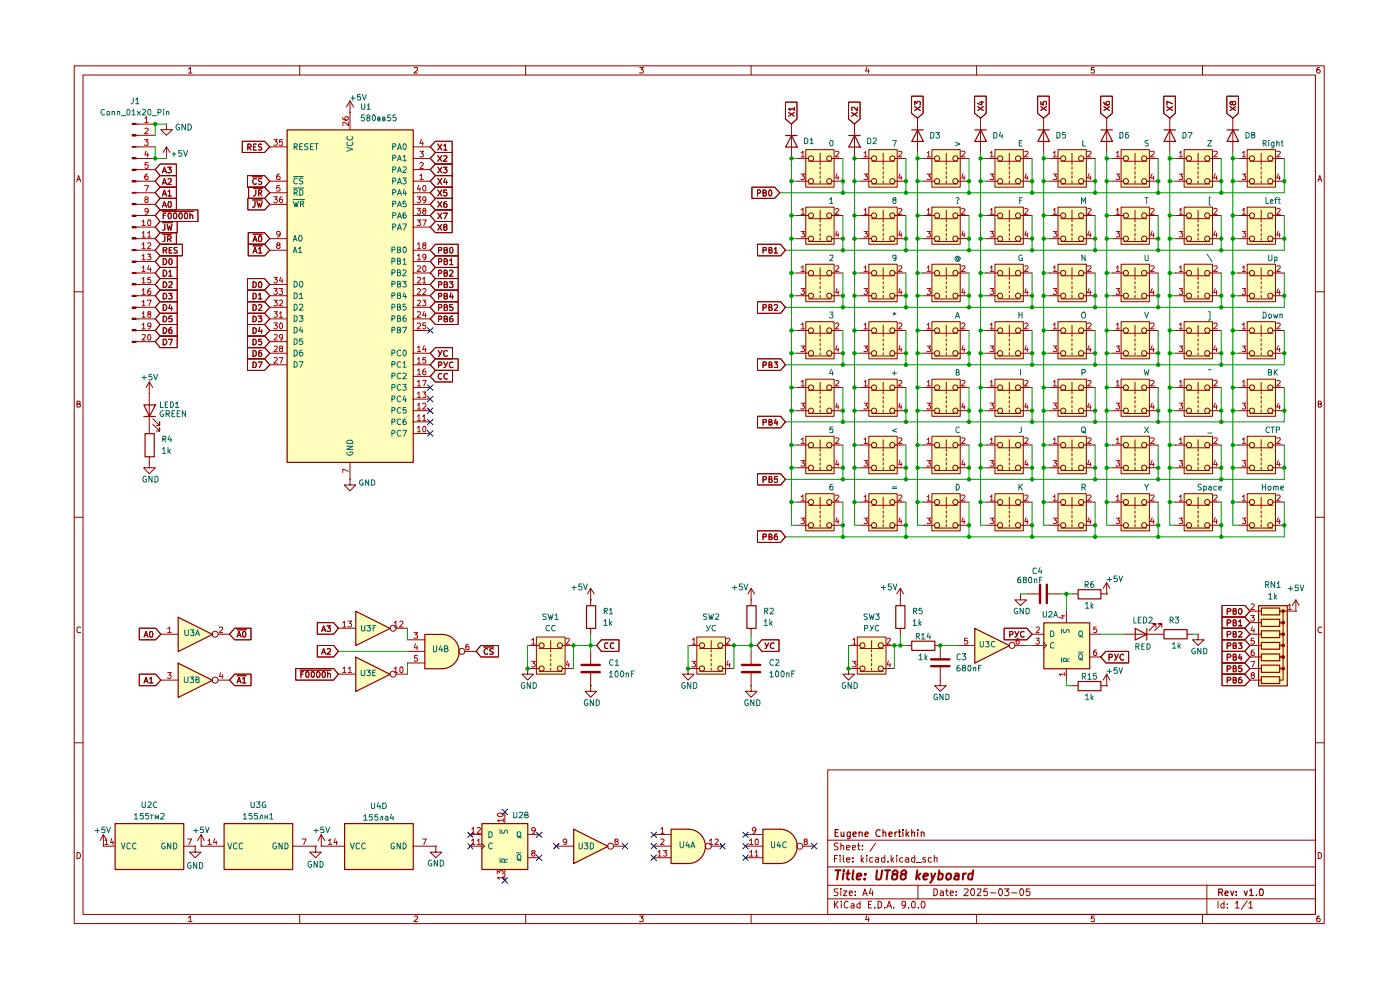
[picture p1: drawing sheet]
<svg xmlns="http://www.w3.org/2000/svg" width="297mm" height="210mm" viewBox="0 0 297 210" stroke-linecap="round" stroke-linejoin="round" font-family="sans-serif">
<g fill="none" stroke="#910000" stroke-width=".21">
<path d="M15.7 14h265.2v181.9h-265.2zM17.6 15.9h261.5v178.1h-261.5zM40 14.6l.4-.3v1.2M40 15.5h.7M63.6 14v1.9M87.9 14.4l.6-.1 .1 .5-.8 .7h.8M111.5 14v1.9M135.7 14.3h.8l-.4 .4 .4 .3-.1 .4h-.7M159.3 14v1.9M183.9 14.2l-.3 .9h.8M184.2 14.6v.9M207.2 14v1.9"/>
<path d="M232.2 14.3h-.6l-.1 .6 .1-.2h.4l.2 .2v.5h-.7M255.1 14v1.9M279.9 14.3a.55 .55 0 0 0-.6 .5l.2 .7h.4l.2-.3v-.2l-.3-.3h-.2l-.3 .3M16.3 38.5l.4-1.2 .4 1.2M16.4 38.1h.6M279.6 38.5l.4-1.2 .4 1.2M279.7 38.1h.5M15.7 61.9h1.9M279.1 61.9h1.8M16.3 85.7h.6v-.5l-.6-.1v1.3h.5l.3-.5-.3-.2M279.7 85.7h.5l.1-.4-.2-.2h-.4v1.3h.5l.1-.1v-.5l-.2-.1M15.7 109.7h1.9"/>
<path d="M279.1 109.7h1.8M17.1 133.1l-.6-.1-.2 .3v.6l.2 .3 .6-.1M280.3 133.1l-.5-.1-.2 .5 .2 .7 .5-.1M15.7 157.6h1.9M279.1 157.6h1.8M175.6 163.3h103.5v30.7h-103.5zM175.6 178.2h103.5M177.8 178.9l-.6-.1-.2 .4v.2a.56 .56 0 0 1 .6 .2 .56 .56 0 0 1 0 .7h-.6M178.4 179.5l.2-.2 .4 .2v.8M178.4 178.8v1.5M179.6 179.8l.7-.1v-.3l-.5-.1-.2 .2 .1 .8h.6M180.8 179.8l.7-.1-.1-.4h-.4l-.2 .2v.6l.1 .2h.5"/>
<path d="M181.9 179.3h.6M182.1 178.8v1.3l.1 .2h.3M183 179.4v.1M185.8 178.8l-1.2 1.8M16.3 180.8a.65 .65 0 0 1 .8 .7 .65 .65 0 0 1-.8 .6zM40 194.6l.4-.3v1.2M40 195.5h.7M63.6 194v1.9M87.9 194.4l.6-.1 .1 .5-.8 .7h.8M111.5 194v1.9M135.7 194.3h.8l-.4 .4 .4 .3-.1 .4h-.7M159.3 194v1.9"/>
<path d="M175.6 190.7h103.5M175.6 187.8h103.5M175.6 183.9h103.5M177 191.2v1.4M177 182.1h.5M177.2 191.9l.6 .7M177.7 181.4h-.7v1.5M177.8 188.5l-.8 .1v.5l.6 .2 .2 .4-.3 .3-.5-.1M177.8 191.2l-.8 .8M178.2 181.4v.2M178.2 181.9v1M178.4 188.5v.1"/>
<path d="M178.4 189v1M178.5 191.2v.1M178.5 191.7v.9M178.9 189h.8l-.8 1h.8M178.9 181.4v1.2l.3 .3M179.6 182.4l.7-.1v-.4h-.6l-.1 .2 .1 .7h.6M179.9 191.3a.7 .7 0 0 0-.9 .5 .7 .7 0 0 0 .6 .8l.3-.1M180.2 189.5l.6-.2-.1-.3-.4 .1-.1 .6 .1 .3 .5-.1M180.6 191.8l.4-.1 .2 .2v.7M180.9 182.7v.2M180.9 181.9v.2M181.2 192l-.7 .3 .2 .3 .5-.1"/>
<path d="M181.4 189.8v.2M181.4 189.1v.1M182.5 191.8a.45 .45 0 0 0-.7 .1l.1 .6h.6M182.5 191.2v1.4M182.7 181.4v1.5M182.8 182.3l.4 .6M183 180.2v.1M183 190l.5-1.5 .5 1.5M183.1 189.6h.8M183.2 181.9l-.5 .6M183.9 194.2l-.3 .9h.8M183.9 181.4v.2"/>
<path d="M183.9 181.9v1M184.2 194.6v.9M184.2 191.9h.5M184.7 188.5l-.3 1h.8M184.9 191.2h-.7v1.4h.7M185.1 189v1M185.2 181.9h-.6l-.1 .3 .1 .6h.6M185.6 192.5v.1M185.8 181.9h.5v1M186.3 191.2h.3l.4 .3v.8l-.4 .3h-.3zM186.3 182.3h-.4l-.2 .2 .2 .4 .4-.1M187.7 192.5v.1"/>
<path d="M187.7 181.9l-.7 .1v.7l.3 .2 .4-.1M187.7 181.4v1.5M188.1 192.6l.5-1.4 .5 1.4M188.3 192.2h.7M188.4 182.7v.2M189.1 181.4v1.5M189.2 182.3l.4 .6M189.6 192.5v.1M189.6 181.9l-.5 .6M190.2 181.4v.2M190.2 181.9v1M191.5 181.9h-.5l-.2 .3v.4l.3 .3 .4-.1"/>
<path d="M192.1 191.9l-.2 .2-.6-.2v-.6l.3-.1 .4 .1a1.05 1.05 0 0 1-.3 1.3h-.3M192.1 181.9h.6l.1 1M192.8 192.5v.1M192.8 182.3h-.5l-.3 .2 .3 .4 .5-.1M193.5 191.3l.3-.1 .3 .2v1.1h-.6zM194.1 181.9h-.6l-.1 .3 .1 .6h.6M194.1 181.4v1.5M194.4 183h1.1M194.7 187.8v2.9M194.8 192.5v.1M195.6 191.3l.1-.1a.75 .75 0 0 1 .6 .7 .75 .75 0 0 1-.6 .7l-.3-.5zM196.3 181.9h-.5l-.1 .2 .2 .3 .4 .1v.3h-.6"/>
<path d="M197.6 181.9h-.6l-.1 .3 .1 .6h.6M198.1 188.5h.5a.83 .83 0 0 1 .2 .9 .83 .83 0 0 1-.7 .6zM198.2 182l.6-.1v1M198.2 181.4v1.5M199.5 189.1h.6v.9M200.1 189.3l-.6 .2v.4h.6M200.6 189h.6M200.8 188.5v1.2l.4 .3M201.6 189.5l.7-.2-.1-.2-.4-.1-.2 .2 .1 .7h.5M202.9 189.8v.2M202.9 189.1v.1M204.6 188.6l.6-.1 .2 .4-.9 1.1h.9"/>
<path d="M206.1 188.6l.5-.1a1.1 1.1 0 0 1-.2 1.5l-.3-.2-.2-.4zM207.2 194v1.9M207.3 188.6l.7-.1 .1 .4-.8 1.1h.8M209.5 188.5h-.7l-.1 .7 .2-.1h.5l.1 .7-.3 .2h-.3l-.2-.2M210.1 189.4h1.1M212 188.5a.75 .75 0 0 1 .8 .6 .75 .75 0 0 1-.5 .9 .89 .89 0 0 1-.3-1.5zM213.1 188.5h.9l-.5 .6h.3l.2 .2-.1 .5-.1 .2-.7-.2M214.6 189.4h1.1M216.5 188.6l.1-.1a.75 .75 0 0 1 .7 .7 .75 .75 0 0 1-.5 .8l-.3-.2-.2-.4zM218.4 188.5h-.6l-.1 .7 .6-.1 .2 .2-.1 .5-.1 .2-.6-.2M232.2 194.3h-.6l-.1 .6 .1-.2h.4l.2 .2v.5h-.7M255.1 194v1.9"/>
<path d="M256 187.8v6.2M258.4 191.2v1.4M259.7 191.8l-.5-.1-.2 .2 .1 .6h.6M259.7 191.2v1.4M260.3 192.5v.1M260.3 191.8v.1M262.1 191.6l.4-.4v1.4M262.1 192.6h.8M264.6 191.1l-1.3 1.9M264.9 191.6l.4-.2v-.2v1.4M264.9 192.6h.9M279.7 180.8h.3l.3 .4v.6l-.3 .3h-.3z"/>
<path d="M279.9 194.3a.55 .55 0 0 0-.6 .5l.2 .7h.4l.2-.3v-.2l-.3-.3h-.2l-.3 .3"/>
</g>
<g fill="none" stroke="#910000" stroke-width=".25">
<path d="M177.2 176.7h.5M177.8 176h-.6v1.4h.6M178.4 176.5l.1 .9 .5-.1M179 176.5v.9M180.4 176.5v1.2l-.3 .2-.3-.1M180.4 176.6l-.4-.1-.3 .2 .1 .7h.6M181 177l.6-.2-.1-.3-.5 .2v.5l.1 .2h.5M182.2 176.7l.3-.2 .4 .2v.7M182.2 176.5v.9M183.5 177l.7-.2-.2-.3h-.3l-.2 .2v.5l.1 .2h.5M186.7 176.1h-.1a.73 .73 0 0 0-.8 .4 .73 .73 0 0 0 .3 .9l.6-.1M187.3 176.7l.3-.2 .3 .1v.8"/>
<path d="M187.3 176v1.4M188.6 177l.7-.2-.1-.2-.4-.1-.2 .2 .1 .7h.5M189.9 176.5v.9M190.3 176.5l-.4 .2M190.5 176.5h.6M190.8 176v1.4h.3M191.6 176v.1M191.6 176.5v.9M192.2 176v1.4M192.4 176.9l.4 .5M192.8 176.5l-.6 .5M193.4 176.7l.3-.2 .3 .1v.8"/>
<path d="M193.4 176v1.4M194.7 176v.1M194.7 176.5v.9M195.5 176.7l.1-.2 .4 .2v.7M195.5 176.5v.9M258.5 189.3h.7l.2-.3-.1-.3-.8-.1v1.3M258.9 189.3l.5 .6M259.9 189.5l.7-.1-.2-.4-.4 .1-.1 .7 .1 .1h.5M261.1 189l.3 .9 .3-.9M262.3 189.9h.1M262.3 189.1v.2M263.9 189l.4 .9 .3-.9"/>
<path d="M265.1 188.9l.4-.3v1.3M265.1 189.9h.8M266.6 189.9h.1M267.3 188.6a.73 .73 0 0 1 .8 .5 .73 .73 0 0 1-.3 .8h-.6v-.8z"/>
</g>
<g fill="none" stroke="#910000" stroke-width=".42">
<path d="M177.2 184.6h1.1M177.8 184.6l-.2 2M178.9 185.3l-.1 1.3M179 184.6v.3M179.5 185.3h.8M180 184.6l-.3 1.7 .4 .3M181.1 184.6l-.3 1.7 .3 .3M181.7 186l1.1-.3-.1-.3a.6 .6 0 0 0-.9 .1v1h.7M183.4 186.4v.2M183.6 185.4l.1 .1h-.2l.1-.1-.1 .1M186.1 184.6l-.2 1.8 .2 .2 .7-.2 .4-1.8M187.7 184.6h1.1"/>
<path d="M188.3 184.6l-.2 2M189.7 185.5l-.3-.4v-.2l.4-.3h.3l.4 .5-.5 .4-.6 .1-.1 .8a.63 .63 0 0 0 1-.2l.1-.4-.4-.3M191.5 185.5l-.3-.2v-.3a.58 .58 0 0 1 1-.1l.1 .1-.2 .4-.6 .1-.5 .3 .2 .7a.65 .65 0 0 0 .9-.3v-.6l-.2-.1M194.6 184.6l-.3 2M194.6 185.8l.5 .8M195.3 185.3l-.9 .8M195.9 186l.9-.3v-.3a.6 .6 0 0 0-.8 .1v1h.6M197.6 185.3l.2 1.3M198.4 185.3a3.5 3.5 0 0 1-1.1 1.9M199.2 185.4h.7v.8l-.3 .4-.6-.1M199.3 184.6l-.3 2M200.9 185.5l.3-.2 .5 .2-.1 .9-.3 .2-.5-.2z"/>
<path d="M202.6 185.4h.7v1.2M203.4 185.7l-.7 .1-.3 .5 .2 .3 .7-.1M204.3 185.3v1.3M204.9 185.3l-.4 .1-.2 .2M206.4 185.4l-.5-.1-.5 .3v.8l.3 .2 .5-.1M206.5 184.6l-.3 2"/>
</g>
<g fill="#ffb">
<path d="M146 175.8a3.6 3.6 0 0 1 3.6 3.7 3.6 3.6 0 0 1-3.6 3.6z"/>
<path d="M142.3 175.8h3.7v7.3h-3.7z"/>
<path d="M165.5 175.8a3.6 3.6 0 0 1 3.6 3.7 3.6 3.6 0 0 1-3.6 3.6z"/>
<path d="M161.8 175.8h3.6v7.3h-3.6z"/>
<path d="M60.9 27.5h26.7v70.5h-26.7z"/>
<path d="M113.8 135.1h6.1v7.9h-6.1z"/>
<path d="M121.7 175.8l7.2 3.7-7.2 3.6z"/>
<path d="M102.2 174.7h9.7v9.7h-9.7z"/>
<path d="M75.4 139.4l7.3 3.6-7.3 3.6z"/>
<path d="M75.4 129.6l7.3 3.7-7.3 3.6z"/>
<path d="M24.4 174.7h14.5v9.7h-14.5z"/>
<path d="M47.5 174.7h14.6v9.7h-14.6z"/>
<path d="M37.8 130.9l7.2 3.6-7.2 3.7z"/>
<path d="M37.8 140.6l7.2 3.7-7.2 3.6z"/>
<path d="M73.1 174.7h14.5v9.7h-14.5z"/>
<path d="M93.7 134.5a3.6 3.6 0 0 1 3.7 3.7 3.6 3.6 0 0 1-3.7 3.6z"/>
<path d="M90.1 134.5h3.6v7.3h-3.6z"/>
<path d="M197.7 80.4h6v7.9h-6z"/>
<path d="M184.3 80.4h6v7.9h-6z"/>
<path d="M197.7 92.5h6v8h-6z"/>
<path d="M184.3 92.5h6v8h-6z"/>
<path d="M211.1 104.7h6v7.9h-6z"/>
<path d="M197.7 104.7h6v7.9h-6z"/>
<path d="M184.3 104.7h6v7.9h-6z"/>
<path d="M211.1 92.5h6v8h-6z"/>
<path d="M211.1 80.4h6v7.9h-6z"/>
<path d="M170.9 92.5h6.1v8h-6.1z"/>
<path d="M170.9 80.4h6.1v7.9h-6.1z"/>
<path d="M170.9 104.7h6.1v7.9h-6.1z"/>
<path d="M221.4 132.1h9.7v9.7h-9.7z"/>
<path d="M206.8 133.3l7.3 3.6-7.3 3.7z"/>
<path d="M147.8 135.1h6.1v7.9h-6.1z"/>
<path d="M181.9 135.1h6.1v7.9h-6.1z"/>
<path d="M264.6 68.2h6v7.9h-6z"/>
<path d="M251.2 68.2h6v7.9h-6z"/>
<path d="M264.6 43.9h6v7.9h-6z"/>
<path d="M264.6 56h6v8h-6z"/>
<path d="M264.6 31.7h6v8h-6z"/>
<path d="M237.8 43.9h6v7.9h-6z"/>
<path d="M237.8 56h6v8h-6z"/>
<path d="M237.8 31.7h6v8h-6z"/>
<path d="M251.2 43.9h6v7.9h-6z"/>
<path d="M251.2 31.7h6v8h-6z"/>
<path d="M251.2 56h6v8h-6z"/>
<path d="M264.6 104.7h6v7.9h-6z"/>
<path d="M251.2 104.7h6v7.9h-6z"/>
<path d="M237.8 68.2h6v7.9h-6z"/>
<path d="M237.8 80.4h6v7.9h-6z"/>
<path d="M224.4 80.4h6.1v7.9h-6.1z"/>
<path d="M224.4 104.7h6.1v7.9h-6.1z"/>
<path d="M224.4 92.5h6.1v8h-6.1z"/>
<path d="M237.8 104.7h6v7.9h-6z"/>
<path d="M237.8 92.5h6v8h-6z"/>
<path d="M251.2 92.5h6v8h-6z"/>
<path d="M264.6 92.5h6v8h-6z"/>
<path d="M264.6 80.4h6v7.9h-6z"/>
<path d="M251.2 80.4h6v7.9h-6z"/>
<path d="M211.1 56h6v8h-6z"/>
<path d="M197.7 68.2h6v7.9h-6z"/>
<path d="M197.7 43.9h6v7.9h-6z"/>
<path d="M197.7 56h6v8h-6z"/>
<path d="M211.1 68.2h6v7.9h-6z"/>
<path d="M170.9 43.9h6.1v7.9h-6.1z"/>
<path d="M184.3 43.9h6v7.9h-6z"/>
<path d="M224.4 68.2h6.1v7.9h-6.1z"/>
<path d="M224.4 56h6.1v8h-6.1z"/>
<path d="M184.3 68.2h6v7.9h-6z"/>
<path d="M170.9 56h6.1v8h-6.1z"/>
<path d="M170.9 68.2h6.1v7.9h-6.1z"/>
<path d="M184.3 56h6v8h-6z"/>
<path d="M224.4 31.7h6.1v8h-6.1z"/>
<path d="M224.4 43.9h6.1v7.9h-6.1z"/>
<path d="M211.1 43.9h6v7.9h-6z"/>
<path d="M211.1 31.7h6v8h-6z"/>
<path d="M197.7 31.7h6v8h-6z"/>
<path d="M170.9 31.7h6.1v8h-6.1z"/>
<path d="M184.3 31.7h6v8h-6z"/>
<path d="M267 128.4h6v17.1h-6z"/>
</g>
<g fill="none" stroke="#910000" stroke-width=".21">
<path d="M35.3 26.3v1.2h1.3l-1.3 1.2-1.2-1.2h1.2M35.3 26.3h.1M33.9 54.3h3.7v2.4h-3.7l-1-1.2zM33.9 59.1h3.7v2.4h-3.7l-1-1.1zM33.9 56.7h3.7v2.4h-3.7l-1-1.2zM34.6 54.9a.65 .65 0 0 1 .8 .6 .65 .65 0 0 1-.8 .6zM34.6 59.8a.66 .66 0 0 1 .8 .4 .66 .66 0 0 1-.3 .8h-.5zM34.6 57.3a.65 .65 0 0 1 .8 .7 .65 .65 0 0 1-.8 .6zM35.8 59.9h.7v.4l-.8 .7h.8M35.8 57.7l.3-.4v1.3M35.8 58.6h.7M36.1 54.9l.4 .2v.8l-.3 .2a.75 .75 0 0 1-.1-1.2z"/>
<path d="M33.9 64h3.7v2.5h-3.7l-1-1.3zM33.9 61.5h3.7v2.5h-3.7l-1-1.3zM34.6 64.6a.65 .65 0 0 1 .8 .6 .65 .65 0 0 1-.8 .7zM34.6 62.2h.5a.66 .66 0 0 1 .3 .8 .66 .66 0 0 1-.8 .4zM35.7 62.2h.8l-.4 .5 .4 .1v.5h-.8M36.1 64.6l-.3 .8h.8M36.4 65v.9M160.7 112.6h4.9l1 1.3-1 1.2h-4.9zM160.7 100.5h4.9l1 1.2-1 1.2h-4.9zM161.9 113.9h.6l.1-.5-.7-.1v1.2M161.9 101.8h.5l.2-.2v-.3l-.2-.2h-.5v1.3M163.1 113.9l.6-.1v-.4l-.6-.1v1.2h.6l.1-.5-.3-.1"/>
<path d="M163.1 101.7l.6-.1v-.4l-.6-.1v1.3h.5l.2-.5-.3-.2M164.8 113.3l-.4 .1-.1 .8 .1 .3 .5-.1v-.5l-.1-.2h-.3l-.2 .3M164.9 101.1h-.6v.6l.5-.1 .1 .6-.1 .2h-.4l-.1-.2M125.3 127.3h.1M125.3 124.8l-.7 1.2M125.3 124.8l.8 1.2M125.3 124.8v3.6M125.3 133.3v1.2M125.3 138.2v2.6M127.6 135.7h3.7v2.5h-3.7l-1-1.3zM128.9 136.5l-.5-.1-.1 .2v.7a.45 .45 0 0 0 .6 .2M130.2 136.5l-.5-.1a.61 .61 0 0 0-.3 .8 .61 .61 0 0 0 .8 .3"/>
<path d="M125.3 145.5v1.1h1.3l-1.3 1.3-1.2-1.3h1.2M125.3 145.5h.1M125.3 142.7v2.8M159.3 145.5v1.1h1.3l-1.3 1.3-1.1-1.3h1.1M159.3 145.5h.1M199.5 144.3v1.2h1.2l-1.2 1.1-1.2-1.1h1.2M199.5 144.3h.1M138.7 177h3.6M138.7 179.5h3.6M150.9 179.5h2.3M158.2 177h3.6M158.2 179.5h3.6"/>
<path d="M170.3 179.5h2.4M138.7 181.9h3.6M158.2 181.9h3.6"/>
<circle cx="150.3" cy="179.5" r=".64"/>
<circle cx="169.7" cy="179.5" r=".64"/>
</g>
<path d="M124.4 128.5h2v4.8h-2zM142.4 175.9h3.6a3.6 3.6 0 0 1 3.6 3.6 3.6 3.6 0 0 1-3.6 3.7h-3.6zM161.8 175.9h3.7a3.6 3.6 0 0 1 3.6 3.6 3.6 3.6 0 0 1-3.6 3.7h-3.7z" fill="none" stroke="#910000" stroke-width=".25"/>
<g fill="none" stroke="#b90000" stroke-width=".21">
<path d="M140.2 175.8l.3-.3v1.3M140.2 178.1l.4-.1 .3 .3-.8 .9h.8M140.2 176.8h.7M150.5 178.3l.4-.3v1.2M150.5 179.2h.7M151.7 178.1l.4-.1 .3 .3-.8 .9h.8M159 178.3l.4-.3v1.2M159 179.2h.8M160.4 176l-.3 .3-.4-.1-.1-.2v-.2l.2-.3h.3a.72 .72 0 0 1 .2 .8 .72 .72 0 0 1-.5 .5M160.4 178.1l.2-.1 .3 .2v.8l-.2 .2-.3-.1a.78 .78 0 0 1 0-1zM170.8 178.5l-.2-.1v-.3h.6v.3l-.6 .2 .1 .6h.4l.2-.2v-.3l-.3-.2M139.6 180.8l.4-.4v1.2"/>
<path d="M139.6 181.6h.7M140.7 180.4h.8l-.4 .4 .3 .1v.6h-.7M159 180.8l.4-.4v1.2M159 181.6h.8M160.2 180.8l.3-.4v1.2M160.2 181.6h.7"/>
</g>
<path d="M123.4 141.1h3.9M123.4 142.6h3.9" fill="none" stroke="#910000" stroke-width=".51"/>
<path d="M28 26.2h.9v.2h-.9z" fill="#910000"/>
<path d="M28 26.2h.9v.2h-.9z" fill="none" stroke="#910000" stroke-width=".21"/>
<path d="M28 28.6h.9v.3h-.9z" fill="#910000"/>
<path d="M28 28.6h.9v.3h-.9z" fill="none" stroke="#910000" stroke-width=".21"/>
<path d="M28 31.1h.9v.1h-.9z" fill="#910000"/>
<path d="M28 31.1h.9v.1h-.9z" fill="none" stroke="#910000" stroke-width=".21"/>
<path d="M28 33.4h.9v.3h-.9z" fill="#910000"/>
<path d="M28 33.4h.9v.3h-.9z" fill="none" stroke="#910000" stroke-width=".21"/>
<path d="M28 35.9h.9v.2h-.9z" fill="#910000"/>
<path d="M28 35.9h.9v.2h-.9z" fill="none" stroke="#910000" stroke-width=".21"/>
<path d="M28 38.4h.9v.2h-.9z" fill="#910000"/>
<path d="M28 38.4h.9v.2h-.9z" fill="none" stroke="#910000" stroke-width=".21"/>
<path d="M28 40.8h.9v.2h-.9z" fill="#910000"/>
<path d="M28 40.8h.9v.2h-.9z" fill="none" stroke="#910000" stroke-width=".21"/>
<path d="M28 43.2h.9v.2h-.9z" fill="#910000"/>
<path d="M28 43.2h.9v.2h-.9z" fill="none" stroke="#910000" stroke-width=".21"/>
<path d="M28 45.6h.9v.3h-.9z" fill="#910000"/>
<path d="M28 45.6h.9v.3h-.9z" fill="none" stroke="#910000" stroke-width=".21"/>
<path d="M28 48.1h.9v.2h-.9z" fill="#910000"/>
<path d="M28 48.1h.9v.2h-.9z" fill="none" stroke="#910000" stroke-width=".21"/>
<path d="M28 50.5h.9v.2h-.9z" fill="#910000"/>
<path d="M28 50.5h.9v.2h-.9z" fill="none" stroke="#910000" stroke-width=".21"/>
<path d="M28 52.9h.9v.3h-.9z" fill="#910000"/>
<path d="M28 52.9h.9v.3h-.9z" fill="none" stroke="#910000" stroke-width=".21"/>
<path d="M28 55.4h.9v.2h-.9z" fill="#910000"/>
<path d="M28 55.4h.9v.2h-.9z" fill="none" stroke="#910000" stroke-width=".21"/>
<path d="M28 57.8h.9v.2h-.9z" fill="#910000"/>
<path d="M28 57.8h.9v.2h-.9z" fill="none" stroke="#910000" stroke-width=".21"/>
<path d="M28 60.2h.9v.2h-.9z" fill="#910000"/>
<path d="M28 60.2h.9v.2h-.9z" fill="none" stroke="#910000" stroke-width=".21"/>
<path d="M28 62.7h.9v.2h-.9z" fill="#910000"/>
<path d="M28 62.7h.9v.2h-.9z" fill="none" stroke="#910000" stroke-width=".21"/>
<path d="M28 65.1h.9v.3h-.9z" fill="#910000"/>
<path d="M28 65.1h.9v.3h-.9z" fill="none" stroke="#910000" stroke-width=".21"/>
<path d="M28 67.5h.9v.2h-.9z" fill="#910000"/>
<path d="M28 67.5h.9v.2h-.9z" fill="none" stroke="#910000" stroke-width=".21"/>
<path d="M28 69.9h.9v.3h-.9z" fill="#910000"/>
<path d="M28 69.9h.9v.3h-.9z" fill="none" stroke="#910000" stroke-width=".21"/>
<path d="M28 72.4h.9v.2h-.9z" fill="#910000"/>
<g fill="none" stroke="#910000" stroke-width=".21">
<path d="M28.9 26.3h4M28.9 28.7h4M28.9 31.2h4M28.9 33.6h4M28.9 36h4M28.9 38.4h4M33.9 39.7h3.5v2.4h-3.5l-1-1.2zM33.9 34.8h3.5v2.5h-3.5l-1-1.3zM33.9 37.3h3.5v2.4h-3.5l-1-1.3zM34.5 36.7l.4-1.2 .4 1.2M34.5 39.1l.4-1.3 .4 1.3M34.6 36.3h.6"/>
<path d="M34.6 38.8h.6M35.3 33.6h.1M35.3 31.2l-.7 1.1M35.3 31.2l.8 1.1M35.3 31.2v2.4M35.6 35.5h.7l-.4 .4 .4 .2v.5h-.7M35.6 38l.2-.2 .4 .1 .1 .5-.7 .7h.7M51.4 30h4.7l1.1 1.2-1.1 1.1h-4.7zM52.5 37.3h3.6l1.1 1.1-1.1 1.3h-3.6zM52.6 31.2h.6l.1-.5-.7-.1v1.2M52.7 39.7h3.4l1.1 1.2-1.1 1.2h-3.4zM52.8 31.2l.5 .6"/>
<path d="M53.5 37.5h2.1M53.8 31.2h.4M53.8 40h1.8M54.4 30.6h-.6v1.2h.6M54.4 38l-.3-.2a.61 .61 0 0 0-.5 .8 .61 .61 0 0 0 .8 .4v-.1M55.5 30.6h-.5l-.1 .1v.4l.6 .1v.3l-.2 .3-.4-.1M55.5 37.9l-.5-.1-.1 .2v.4l.6 .4-.2 .3-.4-.1M57.2 31.2h3.7M57.2 38.4h3.7M74.2 23.9h.1M74.2 21.4l-.7 1.3M74.2 21.4l.8 1.3"/>
<path d="M74.2 21.4v6.1M87.6 31.2h3.7M87.6 33.6h3.7M87.6 36h3.7M87.6 38.4h3.7M92.4 32.3h3.5v2.5h-3.5l-1.1-1.2zM92.4 34.8h3.5v2.5h-3.5l-1.1-1.3zM92.4 39.7h3.5v2.4h-3.5l-1.1-1.2zM92.4 30h3.5v2.3h-3.5l-1.1-1.1zM92.4 37.3h3.5v2.4h-3.5l-1.1-1.3zM92.9 33l.8 1.2M92.9 35.5l.8 1.2"/>
<path d="M92.9 30.6l.8 1.2M92.9 37.8l.8 1.3M93.7 33l-.8 1.2M93.7 35.5l-.8 1.2M93.7 30.6l-.8 1.2M93.7 37.8l-.8 1.3M94.1 35.5h.7l-.4 .4 .3 .1v.6h-.6M94.1 33.1l.5-.1 .2 .4-.7 .8h.7M94.1 30.9l.4-.3v1.2M94.1 31.8h.7M94.4 37.8l-.3 .9h.8M94.7 38.3v.8"/>
<path d="M159.5 39.7h4.8l1.1 1.2-1.1 1.2h-4.8zM166.6 21.7h2.5v3.5l-1.2 1.1-1.3-1.1zM167.3 23.9l1.2 .7M167.9 26.3v7.3M168.5 23.1h-1.2l.3 .3M168.5 23.9l-1.2 .7M168.5 22.8v.6M169.1 33.6h2.4M169.1 38.4h2.4M170.9 31.7h6.1v8h-6.1zM171.5 34.2h4.9M171.5 39h4.9"/>
<path d="M174 32.5v1.7M174 34.5v.5M174 35.4v.5M174 36.4v.5M174 37.3v.5M174 38.4v.5M176.4 33.6h2.4M176.4 38.4h2.4M180 21.7h2.5v3.5l-1.2 1.1-1.3-1.1zM180.7 23.9l1.2 .7M181.3 26.3v7.3M181.9 22.8v.7l-.7-.7h-.4v.6"/>
<path d="M181.9 23.9l-1.2 .7M182.5 33.6h2.4M182.5 38.4h2.4M184.3 31.7h6v8h-6zM184.9 34.2h4.8M184.9 39h4.8M187.4 32.5v1.7M187.4 34.5v.5M187.4 35.4v.5M187.4 36.4v.5M187.4 37.3v.5M187.4 38.4v.5"/>
<path d="M189.7 33.6h2.5M189.7 38.4h2.5M193.4 20.4h2.4v3.6l-1.2 1.1-1.2-1.1zM194.1 22.3v-.8l.4 .4 .2-.4h.4l.1 .2v.6M194.1 22.6l1.1 .8M194.6 25.1v7.2M195.2 22.6l-1.1 .8M195.8 33.6h2.5M195.8 38.4h2.5M197.7 31.7h6v8h-6zM198.3 34.2h4.8M198.3 39h4.8"/>
<path d="M200.7 32.5v1.7M200.7 34.5v.5M200.7 35.4v.5M200.7 36.4v.5M200.7 37.3v.5M200.7 38.4v.5M203.1 33.6h2.5M203.1 38.4h2.5M206.8 20.4h2.4v3.6l-1.2 1.1-1.2-1.1zM207.4 22.6l1.2 .8M207.9 21.7h.7M208 25.1v7.2"/>
<path d="M208.3 21.5v.8l-1-.4M208.6 22.6l-1.2 .8M209.2 33.6h2.5M209.2 38.4h2.5M211.1 31.7h6v8h-6zM211.7 34.2h4.8M211.7 39h4.8M214.1 32.5v1.7M214.1 34.5v.5M214.1 35.4v.5M214.1 36.4v.5M214.1 37.3v.5"/>
<path d="M214.1 38.4v.5M216.5 33.6h2.4M216.5 38.4h2.4M220.1 20.4h2.5v3.6l-1.2 1.1-1.3-1.1zM220.8 21.6v.6l.6 .1-.2-.5 .3-.3h.3l.2 .2-.1 .6M220.8 22.6l1.2 .8M221.4 25.1v7.2M222 22.6l-1.2 .8M222.6 33.6h2.4M222.6 38.4h2.4M224.4 31.7h6.1v8h-6.1zM225 34.2h4.9"/>
<path d="M225 39h4.9M227.4 32.5v1.7M227.4 34.5v.5M227.4 35.4v.5M227.4 36.4v.5M227.4 37.3v.5M227.4 38.4v.5M229.9 33.6h2.4M229.9 38.4h2.4M233.5 20.4h2.5v3.6l-1.2 1.1-1.3-1.1zM234.2 21.7a.55 .55 0 0 0 .5 .6h.5l.2-.2v-.4l-.2-.2h-.3l-.3 .3v.2l.3 .3M234.2 22.6l1.2 .8"/>
<path d="M234.8 25.1v7.2M235.4 22.6l-1.2 .8M236 33.6h2.4M236 38.4h2.4M237.8 31.7h6v8h-6zM238.4 34.2h4.8M238.4 39h4.8M240.8 32.5v1.7M240.8 34.5v.5M240.8 35.4v.5M240.8 36.4v.5M240.8 37.3v.5"/>
<path d="M240.8 38.4v.5M243.2 33.6h2.5M243.2 38.4h2.5M246.9 20.4h2.4v3.6l-1.1 1.1-1.3-1.1zM247.6 22.6l1.1 .8M248.2 25.1v7.2M248.7 22l-1.1-.5v.8M248.7 22.6l-1.1 .8M249.3 33.6h2.5M249.3 38.4h2.5M251.2 31.7h6v8h-6zM251.8 34.2h4.8"/>
<path d="M251.8 39h4.8M254.2 32.5v1.7M254.2 34.5v.5M254.2 35.4v.5M254.2 36.4v.5M254.2 37.3v.5M254.2 38.4v.5M256.6 33.6h2.5M256.6 38.4h2.5M260.3 20.4h2.4v3.6l-1.2 1.1-1.2-1.1zM260.9 22.6l1.2 .8M261.4 21.8l.3-.3 .3 .1v.6a.51 .51 0 0 1-.6-.6h-.4l-.1 .4 .3 .3 .2-.3"/>
<path d="M261.5 25.1v7.2M262.1 22.6l-1.2 .8M262.7 33.6h2.5M262.7 38.4h2.5M264.6 31.7h6v8h-6zM265.2 34.2h4.8M265.2 39h4.8M267.5 32.5v1.7M267.5 34.5v.5M267.5 35.4v.5M267.5 36.4v.5M267.5 37.3v.5"/>
<path d="M267.5 38.4v.5M270 33.6h2.5M270 38.4h2.5M28.9 40.9h4M28.9 43.3h4M28.9 45.7h4M28.9 48.2h4M28.9 50.6h4M28.9 53.1h4M28.9 55.5h4M28.9 57.9h4M33.9 49.4h3.5v2.4h-3.5l-1-1.2z"/>
<path d="M33.9 42.1h3.5v2.4h-3.5l-1-1.2zM33.9 44.5h8.1v2.5h-8.1l-1-1.3zM33.9 47h3.7v2.4h-3.7l-1-1.2zM33.9 51.8h4.8v2.5h-4.8l-1-1.2zM34.5 41.6l.4-1.3 .4 1.3M34.5 43.9l.4-1.1 .4 1.1M34.5 49.7h1.9M34.5 44.9h6.6M34.5 47.2h2.1M34.6 53.1h.6l.2-.2-.1-.3-.7-.1v1.2M34.6 45.7h.4M34.6 41.1h.6"/>
<path d="M34.6 43.6h.6M35 50v1.1l-.5 .1M35 47.6v1.1l-.5 .1M35 53.1l.4 .6M35.2 45.2h-.6v1.2M35.5 47.6l.2 1.2 .3-.9 .2 .9 .3-1.2M35.6 50.7h.5l.2-.2-.1-.4-.6-.1v1.2M35.6 40.6l.4-.3v1.3M35.6 41.6h.7M35.7 42.8h.4l.2 .2v.8l-.2 .1h-.4zM35.7 45.3l.4-.1 .2 .2v.7l-.2 .3-.4-.1zM35.9 53.1h.4"/>
<path d="M35.9 50.7l.4 .5M36.5 52.5h-.6v1.2h.6M36.8 45.4l.2-.2 .4 .1v1h-.5zM37.6 52.5h-.6l-.1 .2 .1 .3 .6 .3v.3h-.7M38.1 45.2a.61 .61 0 0 1 .7 .5 .61 .61 0 0 1-.4 .7 .75 .75 0 0 1-.3-1.2zM39.2 45.3l.4-.1 .2 .2v.7l-.3 .3-.3-.1zM40.3 45.7l.2-.2 .4 .2v.7M40.3 45.2v1.2M52.5 59.1h3.6l1.1 1.3-1.1 1.1h-3.6zM52.6 42.1h3.5l1.1 1.2-1.1 1.2h-3.5zM52.7 49.4h3.4l1.1 1.2-1.1 1.2h-3.4zM52.7 51.8h3.4l1.1 1.3-1.1 1.2h-3.4z"/>
<path d="M53.6 42.4h2M53.7 51.2l.4-1.2 .4 1.2M53.7 53.7l.4-1.2 .4 1.2M53.7 59.8l.7 .2v.7l-.3 .3h-.4zM53.7 49.7h1.9M53.7 52.2h1.9M53.8 50.9h.6M53.8 53.3h.6M54.1 42.8v.8l-.2 .3h-.3M54.3 40.3v.8l-.2 .4-.3 .1M54.5 42.8l.4 1.1 .1-.8 .3 .8 .3-1.1M54.9 41l.6-.1v-.5l-.6-.1v1.3"/>
<path d="M54.9 52.8l.3-.3v1.2M54.9 53.7h.6M54.9 50.1h.6v.7l-.1 .4h-.4l-.1-.1zM54.9 59.9l.3-.1a.77 .77 0 0 1 .2 1.2h-.4l-.1-.2zM55.1 41l.4 .6M57.2 40.9h3.7M57.2 43.3h3.7M57.2 50.6h3.7M57.2 53.1h3.7M87.6 40.9h3.7M87.6 43.3h3.7M87.6 45.7h3.7"/>
<path d="M87.6 48.2h3.7M87.6 53.1h3.7M87.6 55.5h3.7M87.6 57.9h3.7M92.4 56.7h4.8v2.4h-4.8l-1.1-1.2zM92.4 54.3h4.8v2.4h-4.8l-1.1-1.2zM92.4 51.8h4.8v2.5h-4.8l-1.1-1.2zM92.4 59.1h4.8v2.4h-4.8l-1.1-1.1zM92.4 42.1h3.5v2.4h-3.5l-1.1-1.2zM92.4 44.5h3.5v2.5h-3.5l-1.1-1.3zM92.4 47h3.5v2.4h-3.5l-1.1-1.2zM92.9 42.8l.8 1.1"/>
<path d="M92.9 45.2l.8 1.2M92.9 40.3l.8 1.3M92.9 47.6l.8 1.2M93 58l.6-.1v-.5l-.6-.1v1.3M93 55.5h.6v-.6h-.6v1.2M93 53.1h.6v-.6h-.6v1.2M93.7 42.8l-.8 1.1M93.7 45.2l-.8 1.2M93.7 40.3l-.8 1.3M93.7 47.6l-.8 1.2M94.1 45.2h.8l-.6 1.2M94.2 57.9l.6-.1 .1-.2-.2-.3h-.5v1.3h.5l.2-.2v-.4l-.2-.1"/>
<path d="M94.2 55.5h.5l.2-.4-.2-.2h-.5v1.2h.5l.2-.1v-.4l-.2-.1M94.2 53.1h.5l.2-.3-.2-.3h-.5v1.2l.7-.1v-.4l-.2-.1M94.3 48.1l-.2-.1v-.3l.2-.1 .4 .1v.4h-.4l-.2 .2v.4l.2 .1h.4l.1-.2v-.3l-.2-.2M94.7 42.8l-.6 .2v.9h.6v-.6l-.4-.1-.2 .2M94.7 40.3h-.6v.6l.6-.1v.7l-.4 .1-.2-.2M95.3 59.8h.8l-.4 .4 .4 .2-.1 .6-.7-.1M95.4 57.5l.4-.2 .3 .4-.8 .9h.8M95.4 55.3l.4-.4v1.2M95.4 56.1h.7M95.5 52.6l.4-.1a.86 .86 0 0 1-.1 1.2l-.4-.3zM160.7 41l.6-.1v-.5l-.6-.1v1.3M160.7 51.8h4.9l1 1.3-1 1.2h-4.9z"/>
<path d="M161.9 40.9h.4l.3-.3-.3-.3h-.4v1.3h.5l.2-.2v-.4l-.3-.1M161.9 53.1h.6l.1-.5-.7-.1v1.2M163.1 53.1l.6-.1v-.5h-.6v1.2l.6-.1 .1-.3-.3-.2M163.3 40.3a.68 .68 0 0 1 .5 .6 .68 .68 0 0 1-.5 .7l-.2-.5v-.6zM164.3 52.8l.3-.3v1.2M164.3 53.7h.6M169.1 45.7h2.4M169.1 50.6h2.4M169.1 57.9h2.4M170.9 43.9h6.1v7.9h-6.1zM170.9 56h6.1v8h-6.1zM171.5 46.4h4.9"/>
<path d="M171.5 51.2h4.9M171.5 58.5h4.9M174 44.6v1.8M174 46.6v.5M174 47.6v.5M174 48.5v.5M174 49.5v.5M174 50.5v.5M174 56.8v1.7M174 58.8v.5M174 59.8v.4M176.4 45.7h2.4"/>
<path d="M176.4 50.6h2.4M176.4 57.9h2.4M182.5 45.7h2.4M182.5 50.6h2.4M182.5 57.9h2.4M184.3 43.9h6v7.9h-6zM184.3 56h6v8h-6zM184.9 46.4h4.8M184.9 51.2h4.8M184.9 58.5h4.8M187.4 44.6v1.8M187.4 46.6v.5"/>
<path d="M187.4 47.6v.5M187.4 48.5v.5M187.4 49.5v.5M187.4 50.5v.5M187.4 56.8v1.7M187.4 58.8v.5M187.4 59.8v.4M189.7 45.7h2.5M189.7 50.6h2.5M189.7 57.9h2.5M195.8 45.7h2.5M195.8 50.6h2.5"/>
<path d="M195.8 57.9h2.5M197.7 43.9h6v7.9h-6zM197.7 56h6v8h-6zM198.3 46.4h4.8M198.3 51.2h4.8M198.3 58.5h4.8M200.7 44.6v1.8M200.7 46.6v.5M200.7 47.6v.5M200.7 48.5v.5M200.7 49.5v.5M200.7 50.5v.5"/>
<path d="M200.7 56.8v1.7M200.7 58.8v.5M200.7 59.8v.4M203.1 45.7h2.5M203.1 50.6h2.5M203.1 57.9h2.5M209.2 45.7h2.5M209.2 50.6h2.5M209.2 57.9h2.5M211.1 56h6v8h-6zM211.1 43.9h6v7.9h-6zM211.7 46.4h4.8"/>
<path d="M211.7 51.2h4.8M211.7 58.5h4.8M214.1 44.6v1.8M214.1 46.6v.5M214.1 47.6v.5M214.1 48.5v.5M214.1 49.5v.5M214.1 50.5v.5M214.1 56.8v1.7M214.1 58.8v.5M214.1 59.8v.4M216.5 45.7h2.4"/>
<path d="M216.5 50.6h2.4M216.5 57.9h2.4M222.6 45.7h2.4M222.6 50.6h2.4M222.6 57.9h2.4M224.4 56h6.1v8h-6.1zM224.4 43.9h6.1v7.9h-6.1zM225 46.4h4.9M225 51.2h4.9M225 58.5h4.9M227.4 44.6v1.8M227.4 46.6v.5"/>
<path d="M227.4 47.6v.5M227.4 48.5v.5M227.4 49.5v.5M227.4 50.5v.5M227.4 56.8v1.7M227.4 58.8v.5M227.4 59.8v.4M229.9 45.7h2.4M229.9 50.6h2.4M229.9 57.9h2.4M236 45.7h2.4M236 50.6h2.4"/>
<path d="M236 57.9h2.4M237.8 43.9h6v7.9h-6zM237.8 56h6v8h-6zM238.4 46.4h4.8M238.4 51.2h4.8M238.4 58.5h4.8M240.8 44.6v1.8M240.8 46.6v.5M240.8 47.6v.5M240.8 48.5v.5M240.8 49.5v.5M240.8 50.5v.5"/>
<path d="M240.8 56.8v1.7M240.8 58.8v.5M240.8 59.8v.4M243.2 45.7h2.5M243.2 50.6h2.5M243.2 57.9h2.5M249.3 45.7h2.5M249.3 50.6h2.5M249.3 57.9h2.5M251.2 43.9h6v7.9h-6zM251.2 56h6v8h-6zM251.8 46.4h4.8"/>
<path d="M251.8 51.2h4.8M251.8 58.5h4.8M254.2 44.6v1.8M254.2 46.6v.5M254.2 47.6v.5M254.2 48.5v.5M254.2 49.5v.5M254.2 50.5v.5M254.2 56.8v1.7M254.2 58.8v.5M254.2 59.8v.4M256.6 45.7h2.5"/>
<path d="M256.6 50.6h2.5M256.6 57.9h2.5M262.7 45.7h2.5M262.7 50.6h2.5M262.7 57.9h2.5M264.6 43.9h6v7.9h-6zM264.6 56h6v8h-6zM265.2 46.4h4.8M265.2 51.2h4.8M265.2 58.5h4.8M267.5 44.6v1.8M267.5 46.6v.5"/>
<path d="M267.5 47.6v.5M267.5 48.5v.5M267.5 49.5v.5M267.5 50.5v.5M267.5 56.8v1.7M267.5 58.8v.5M267.5 59.8v.4M270 45.7h2.5M270 50.6h2.5M270 57.9h2.5M28 72.4h.9v.2h-.9zM28.9 60.4h4"/>
<path d="M28.9 62.7h4M28.9 65.2h4M28.9 67.6h4M28.9 70.1h4M28.9 72.5h4M33.9 66.5h3.7v2.3h-3.7l-1-1.2zM33.9 71.3h3.7v2.4h-3.7l-1-1.2zM33.9 68.8h3.7v2.5h-3.7l-1-1.2zM34.6 67.1a.66 .66 0 0 1 .8 .3 .66 .66 0 0 1-.3 .8h-.5zM34.6 72h.5a.66 .66 0 0 1 .3 .8 .66 .66 0 0 1-.8 .3zM34.6 69.5a.66 .66 0 0 1 .8 .4 .66 .66 0 0 1-.3 .8h-.5zM35.7 72h.9l-.5 1.1"/>
<path d="M36.4 69.5l-.4 .1-.2 .8 .1 .3 .6-.1v-.5l-.2-.2-.4 .1-.1 .2M36.5 67.1h-.6l-.1 .5h.6l.1 .6h-.7M52.5 61.5h3.6l1.1 1.2-1.1 1.3h-3.6zM52.5 64h3.6l1.1 1.2-1.1 1.3h-3.6zM52.5 76.1h3.6l1.1 1.3-1.1 1.2h-3.6zM52.5 73.7h3.6l1.1 1.2-1.1 1.2h-3.6zM52.5 66.5h3.6l1.1 1.1-1.1 1.2h-3.6zM52.5 71.3h3.6l1.1 1.2-1.1 1.2h-3.6zM52.5 68.8h3.6l1.1 1.3-1.1 1.2h-3.6zM53.7 62.2h.4l.3 .3v.7l-.5 .2h-.2zM53.7 64.6h.2l.5 .3v.6l-.5 .4h-.2zM53.7 76.8l.7 .2v.7l-.3 .3h-.4z"/>
<path d="M53.7 74.3h.2l.5 .4v.6l-.5 .3h-.2zM53.7 67.1h.2l.5 .3v.6l-.3 .2h-.4zM53.7 72h.4l.3 .2v.6l-.5 .3h-.2zM53.7 69.5l.7 .3v.6l-.3 .3h-.4zM54.8 76.8h.8l-.6 1.2M54.8 67.1h.7l-.4 .5h.4v.6h-.7M54.9 62.6l.3-.4v1.2M54.9 64.8l.4-.2 .2 .3-.7 1h.7M54.9 63.4h.6M55.1 69.4l-.2 .9h.7M55.5 74.3l-.5 .1-.1 .3v.7l.1 .2 .5-.1v-.7h-.6v.2M55.5 72h-.6v.5l.4-.1 .2 .2v.5h-.6"/>
<path d="M55.5 69.9v.8M57.2 60.4h3.7M57.2 62.7h3.7M57.2 65.2h3.7M57.2 67.6h3.7M57.2 70.1h3.7M57.2 72.5h3.7M57.2 74.9h3.7M57.2 77.4h3.7M87.6 60.4h3.7M87.6 62.7h3.7M87.6 65.2h3.7"/>
<path d="M87.6 67.6h3.7M87.6 70.1h3.7M87.6 74.9h3.7M87.6 77.4h3.7M87.6 79.8h3.7M92.4 66.5h4.8v2.3h-4.8l-1.1-1.2zM92.4 78.6h3.6v2.4h-3.6l-1.1-1.2zM92.4 76.1h4.8v2.5h-4.8l-1.1-1.2zM92.4 73.7h3.6v2.4h-3.6l-1.1-1.2zM92.4 61.5h4.8v2.5h-4.8l-1.1-1.3zM92.4 64h4.8v2.5h-4.8l-1.1-1.3zM93 74.3l.4 .9"/>
<path d="M93 67.7l.6-.1v-.5h-.6v1.1M93 77.5l.6-.1v-.5l-.6-.1v1.2M93 62.8h.6v-.6h-.6v1.2M93 60.4h.6v-.5l-.6-.1v1.2M93 65.3l.6-.1v-.5l-.6-.1v1.3M93.7 79.3l-.5-.1a.61 .61 0 0 0-.2 .8 .61 .61 0 0 0 .7 .3M93.8 74.3l-.6 1.1-.2 .2M94.1 76.8l.5 .8M94.2 67.6h.6v-.5h-.6v1.1h.6l.1-.5-.2-.1M94.2 62.8h.5l.2-.2-.2-.4h-.5v1.2l.7-.1v-.4l-.2-.1M94.2 60.4h.5l.2-.3-.1-.2-.6-.1v1.2h.6l.1-.6h-.2M94.2 65.2h.5l.2-.3-.2-.3h-.5v1.3h.5l.2-.2v-.3l-.2-.2"/>
<path d="M94.9 79.3l-.5-.1a.61 .61 0 0 0-.2 .8 .61 .61 0 0 0 .7 .3M94.9 74.5l-.3-.2-.5 .4 .1 .7 .4 .2 .3-.2M95 76.8l-.5 1-.4 .2M95.7 62.1l-.3 .9h.8M96 67.1h-.4l-.2 .3v.8h.6v-.6h-.5l-.1 .1M96 64.6h-.6v.6h.6v.6l-.4 .1-.2-.2M96 62.6v.8M96.1 76.9l-.3-.1a.67 .67 0 0 0-.5 .5 .67 .67 0 0 0 .3 .7l.5-.1M160.7 64h4.9l1 1.2-1 1.3h-4.9zM160.7 76.1h4.9l1 1.3-1 1.2h-4.9zM161.9 65.3l.7-.1v-.4l-.2-.2h-.5v1.3M161.9 77.5h.5l.2-.2v-.4l-.7-.1v1.2"/>
<path d="M163.1 65.2h.6v-.5l-.6-.1v1.3h.5l.2-.5-.3-.2M163.1 77.4l.6-.1v-.4l-.6-.1v1.2h.6l.1-.4-.3-.2M164.3 64.8l.1-.2h.4l.1 .2v.4l-.6 .7h.6M164.3 76.8h.6l-.3 .4 .3 .2v.5h-.6M169.1 62.7h2.4M169.1 70.1h2.4M169.1 74.9h2.4M170.9 68.2h6.1v7.9h-6.1zM171.5 63.4h4.9M171.5 70.7h4.9M171.5 75.5h4.9M174 60.7v.5"/>
<path d="M174 61.7v.4M174 62.7v.5M174 69v1.7M174 70.9v.5M174 71.9v.5M174 72.9v.4M174 73.8v.5M174 74.8v.5M176.4 62.7h2.4M176.4 70.1h2.4M176.4 74.9h2.4M182.5 62.7h2.4"/>
<path d="M182.5 70.1h2.4M182.5 74.9h2.4M184.3 68.2h6v7.9h-6zM184.9 63.4h4.8M184.9 70.7h4.8M184.9 75.5h4.8M187.4 60.7v.5M187.4 61.7v.4M187.4 62.7v.5M187.4 69v1.7M187.4 70.9v.5M187.4 71.9v.5"/>
<path d="M187.4 72.9v.4M187.4 73.8v.5M187.4 74.8v.5M189.7 62.7h2.5M189.7 70.1h2.5M189.7 74.9h2.5M195.8 62.7h2.5M195.8 70.1h2.5M195.8 74.9h2.5M197.7 68.2h6v7.9h-6zM198.3 63.4h4.8M198.3 70.7h4.8"/>
<path d="M198.3 75.5h4.8M200.7 60.7v.5M200.7 61.7v.4M200.7 62.7v.5M200.7 69v1.7M200.7 70.9v.5M200.7 71.9v.5M200.7 72.9v.4M200.7 73.8v.5M200.7 74.8v.5M203.1 62.7h2.5M203.1 70.1h2.5"/>
<path d="M203.1 74.9h2.5M209.2 62.7h2.5M209.2 70.1h2.5M209.2 74.9h2.5M211.1 68.2h6v7.9h-6zM211.7 63.4h4.8M211.7 70.7h4.8M211.7 75.5h4.8M214.1 60.7v.5M214.1 61.7v.4M214.1 62.7v.5M214.1 69v1.7"/>
<path d="M214.1 70.9v.5M214.1 71.9v.5M214.1 72.9v.4M214.1 73.8v.5M214.1 74.8v.5M216.5 62.7h2.4M216.5 70.1h2.4M216.5 74.9h2.4M222.6 62.7h2.4M222.6 70.1h2.4M222.6 74.9h2.4M224.4 68.2h6.1v7.9h-6.1z"/>
<path d="M225 63.4h4.9M225 70.7h4.9M225 75.5h4.9M227.4 60.7v.5M227.4 61.7v.4M227.4 62.7v.5M227.4 69v1.7M227.4 70.9v.5M227.4 71.9v.5M227.4 72.9v.4M227.4 73.8v.5M227.4 74.8v.5"/>
<path d="M229.9 62.7h2.4M229.9 70.1h2.4M229.9 74.9h2.4M236 62.7h2.4M236 70.1h2.4M236 74.9h2.4M237.8 68.2h6v7.9h-6zM238.4 63.4h4.8M238.4 70.7h4.8M238.4 75.5h4.8M240.8 60.7v.5M240.8 61.7v.4"/>
<path d="M240.8 62.7v.5M240.8 69v1.7M240.8 70.9v.5M240.8 71.9v.5M240.8 72.9v.4M240.8 73.8v.5M240.8 74.8v.5M243.2 62.7h2.5M243.2 70.1h2.5M243.2 74.9h2.5M249.3 62.7h2.5M249.3 70.1h2.5"/>
<path d="M249.3 74.9h2.5M251.2 68.2h6v7.9h-6zM251.8 63.4h4.8M251.8 70.7h4.8M251.8 75.5h4.8M254.2 60.7v.5M254.2 61.7v.4M254.2 62.7v.5M254.2 69v1.7M254.2 70.9v.5M254.2 71.9v.5M254.2 72.9v.4"/>
<path d="M254.2 73.8v.5M254.2 74.8v.5M256.6 62.7h2.5M256.6 70.1h2.5M256.6 74.9h2.5M262.7 62.7h2.5M262.7 70.1h2.5M262.7 74.9h2.5M264.6 68.2h6v7.9h-6zM265.2 63.4h4.8M265.2 70.7h4.8M265.2 75.5h4.8"/>
<path d="M267.5 60.7v.5M267.5 61.7v.4M267.5 62.7v.5M267.5 69v1.7M267.5 70.9v.5M267.5 71.9v.5M267.5 72.9v.4M267.5 73.8v.5M267.5 74.8v.5M270 62.7h2.5M270 70.1h2.5M270 74.9h2.5"/>
<path d="M31.7 83.5h.1M31.7 98v1.2h1.2l-1.2 1.3-1.2-1.3h1.2M31.7 98h.1M31.7 81l-.7 1.2M31.7 81l.7 1.2M31.7 81v10.9M31.7 96.9v1.1M32.4 90l1.5 1.4v-.6v.6h-.7M32.4 88.8l1.5 1.5v-.8v.8h-.7M74.2 98v3.7M87.6 82.2h3.7M87.6 84.7h3.7"/>
<path d="M87.6 87.1h3.7M87.6 89.5h3.7M87.6 91.9h3.7M160.7 88.3h4.9l1 1.2-1 1.3h-4.9zM161.9 89.6l.7-.1v-.4l-.7-.1v1.2M163.1 89.5h.6v-.5h-.6v1.2h.5l.2-.5-.3-.2M164.6 88.9l-.3 .8h.7M164.8 89.3v.9M169.1 82.2h2.4M169.1 87.1h2.4M169.1 94.4h2.4M169.1 99.2h2.4"/>
<path d="M170.9 92.5h6.1v8h-6.1zM170.9 80.4h6.1v7.9h-6.1zM171.5 82.8h4.9M171.5 87.7h4.9M171.5 95h4.9M171.5 99.8h4.9M174 81.1v1.7M174 83.1v.5M174 84.1v.5M174 85v.5M174 86v.4M174 86.9v.6"/>
<path d="M174 93.3v1.7M174 95.2v.6M174 96.2v.5M174 97.2v.5M174 98.1v.5M174 99.1v.5M176.4 82.2h2.4M176.4 87.1h2.4M176.4 94.4h2.4M176.4 99.2h2.4M182.5 82.2h2.4M182.5 87.1h2.4"/>
<path d="M182.5 94.4h2.4M182.5 99.2h2.4M184.3 80.4h6v7.9h-6zM184.3 92.5h6v8h-6zM184.9 82.8h4.8M184.9 87.7h4.8M184.9 95h4.8M184.9 99.8h4.8M187.4 81.1v1.7M187.4 83.1v.5M187.4 84.1v.5M187.4 85v.5"/>
<path d="M187.4 86v.4M187.4 86.9v.6M187.4 93.3v1.7M187.4 95.2v.6M187.4 96.2v.5M187.4 97.2v.5M187.4 98.1v.5M187.4 99.1v.5M189.7 82.2h2.5M189.7 87.1h2.5M189.7 94.4h2.5M189.7 99.2h2.5"/>
<path d="M195.8 82.2h2.5M195.8 87.1h2.5M195.8 94.4h2.5M195.8 99.2h2.5M197.7 80.4h6v7.9h-6zM197.7 92.5h6v8h-6zM198.3 82.8h4.8M198.3 87.7h4.8M198.3 95h4.8M198.3 99.8h4.8M200.7 81.1v1.7M200.7 83.1v.5"/>
<path d="M200.7 84.1v.5M200.7 85v.5M200.7 86v.4M200.7 86.9v.6M200.7 93.3v1.7M200.7 95.2v.6M200.7 96.2v.5M200.7 97.2v.5M200.7 98.1v.5M200.7 99.1v.5M203.1 82.2h2.5M203.1 87.1h2.5"/>
<path d="M203.1 94.4h2.5M203.1 99.2h2.5M209.2 82.2h2.5M209.2 87.1h2.5M209.2 94.4h2.5M209.2 99.2h2.5M211.1 92.5h6v8h-6zM211.1 80.4h6v7.9h-6zM211.7 82.8h4.8M211.7 87.7h4.8M211.7 95h4.8M211.7 99.8h4.8"/>
<path d="M214.1 81.1v1.7M214.1 83.1v.5M214.1 84.1v.5M214.1 85v.5M214.1 86v.4M214.1 86.9v.6M214.1 93.3v1.7M214.1 95.2v.6M214.1 96.2v.5M214.1 97.2v.5M214.1 98.1v.5M214.1 99.1v.5"/>
<path d="M216.5 82.2h2.4M216.5 87.1h2.4M216.5 94.4h2.4M216.5 99.2h2.4M222.6 82.2h2.4M222.6 87.1h2.4M222.6 94.4h2.4M222.6 99.2h2.4M224.4 80.4h6.1v7.9h-6.1zM224.4 92.5h6.1v8h-6.1zM225 82.8h4.9M225 87.7h4.9"/>
<path d="M225 95h4.9M225 99.8h4.9M227.4 81.1v1.7M227.4 83.1v.5M227.4 84.1v.5M227.4 85v.5M227.4 86v.4M227.4 86.9v.6M227.4 93.3v1.7M227.4 95.2v.6M227.4 96.2v.5M227.4 97.2v.5"/>
<path d="M227.4 98.1v.5M227.4 99.1v.5M229.9 82.2h2.4M229.9 87.1h2.4M229.9 94.4h2.4M229.9 99.2h2.4M236 82.2h2.4M236 87.1h2.4M236 94.4h2.4M236 99.2h2.4M237.8 80.4h6v7.9h-6zM237.8 92.5h6v8h-6z"/>
<path d="M238.4 82.8h4.8M238.4 87.7h4.8M238.4 95h4.8M238.4 99.8h4.8M240.8 81.1v1.7M240.8 83.1v.5M240.8 84.1v.5M240.8 85v.5M240.8 86v.4M240.8 86.9v.6M240.8 93.3v1.7M240.8 95.2v.6"/>
<path d="M240.8 96.2v.5M240.8 97.2v.5M240.8 98.1v.5M240.8 99.1v.5M243.2 82.2h2.5M243.2 87.1h2.5M243.2 94.4h2.5M243.2 99.2h2.5M249.3 82.2h2.5M249.3 87.1h2.5M249.3 94.4h2.5M249.3 99.2h2.5"/>
<path d="M251.2 92.5h6v8h-6zM251.2 80.4h6v7.9h-6zM251.8 82.8h4.8M251.8 87.7h4.8M251.8 95h4.8M251.8 99.8h4.8M254.2 81.1v1.7M254.2 83.1v.5M254.2 84.1v.5M254.2 85v.5M254.2 86v.4M254.2 86.9v.6"/>
<path d="M254.2 93.3v1.7M254.2 95.2v.6M254.2 96.2v.5M254.2 97.2v.5M254.2 98.1v.5M254.2 99.1v.5M256.6 82.2h2.5M256.6 87.1h2.5M256.6 94.4h2.5M256.6 99.2h2.5M262.7 82.2h2.5M262.7 87.1h2.5"/>
<path d="M262.7 94.4h2.5M262.7 99.2h2.5M264.6 92.5h6v8h-6zM264.6 80.4h6v7.9h-6zM265.2 82.8h4.8M265.2 87.7h4.8M265.2 95h4.8M265.2 99.8h4.8M267.5 81.1v1.7M267.5 83.1v.5M267.5 84.1v.5M267.5 85v.5"/>
<path d="M267.5 86v.4M267.5 86.9v.6M267.5 93.3v1.7M267.5 95.2v.6M267.5 96.2v.5M267.5 97.2v.5M267.5 98.1v.5M267.5 99.1v.5M270 82.2h2.5M270 87.1h2.5M270 94.4h2.5M270 99.2h2.5"/>
<path d="M74.2 101.7v1.2h1.2l-1.2 1.2-1.1-1.2h1.1M74.2 101.7h.1M169.1 106.5h2.4M169.1 111.4h2.4M170.9 104.7h6.1v7.9h-6.1zM171.5 107.2h4.9M171.5 112h4.9M174 105.5v1.7M174 107.4v.5M174 108.4v.5M174 109.3v.5M174 110.3v.5"/>
<path d="M174 111.2v.6M176.4 106.5h2.4M176.4 111.4h2.4M182.5 106.5h2.4M182.5 111.4h2.4M184.3 104.7h6v7.9h-6zM184.9 107.2h4.8M184.9 112h4.8M187.4 105.5v1.7M187.4 107.4v.5M187.4 108.4v.5M187.4 109.3v.5"/>
<path d="M187.4 110.3v.5M187.4 111.2v.6M189.7 106.5h2.5M189.7 111.4h2.5M195.8 106.5h2.5M195.8 111.4h2.5M197.7 104.7h6v7.9h-6zM198.3 107.2h4.8M198.3 112h4.8M200.7 105.5v1.7M200.7 107.4v.5M200.7 108.4v.5"/>
<path d="M200.7 109.3v.5M200.7 110.3v.5M200.7 111.2v.6M203.1 106.5h2.5M203.1 111.4h2.5M209.2 106.5h2.5M209.2 111.4h2.5M211.1 104.7h6v7.9h-6zM211.7 107.2h4.8M211.7 112h4.8M214.1 105.5v1.7M214.1 107.4v.5"/>
<path d="M214.1 108.4v.5M214.1 109.3v.5M214.1 110.3v.5M214.1 111.2v.6M216.5 106.5h2.4M216.5 111.4h2.4M222.6 106.5h2.4M222.6 111.4h2.4M224.4 104.7h6.1v7.9h-6.1zM225 107.2h4.9M225 112h4.9M227.4 105.5v1.7"/>
<path d="M227.4 107.4v.5M227.4 108.4v.5M227.4 109.3v.5M227.4 110.3v.5M227.4 111.2v.6M229.9 106.5h2.4M229.9 111.4h2.4M236 106.5h2.4M236 111.4h2.4M237.8 104.7h6v7.9h-6zM238.4 107.2h4.8M238.4 112h4.8"/>
<path d="M240.8 105.5v1.7M240.8 107.4v.5M240.8 108.4v.5M240.8 109.3v.5M240.8 110.3v.5M240.8 111.2v.6M243.2 106.5h2.5M243.2 111.4h2.5M249.3 106.5h2.5M249.3 111.4h2.5M251.2 104.7h6v7.9h-6zM251.8 107.2h4.8"/>
<path d="M251.8 112h4.8M254.2 105.5v1.7M254.2 107.4v.5M254.2 108.4v.5M254.2 109.3v.5M254.2 110.3v.5M254.2 111.2v.6M256.6 106.5h2.5M256.6 111.4h2.5M262.7 106.5h2.5M262.7 111.4h2.5M264.6 104.7h6v7.9h-6z"/>
<path d="M265.2 107.2h4.8M265.2 112h4.8M267.5 105.5v1.7M267.5 107.4v.5M267.5 108.4v.5M267.5 109.3v.5M267.5 110.3v.5M267.5 111.2v.6M270 106.5h2.5M270 111.4h2.5M29.5 133.3h3.5l1.1 1.2-1.1 1.2h-3.5zM30.6 135.1l.4-1.2 .4 1.2"/>
<path d="M30.6 134.8h.6M31.8 134l.4-.1a.86 .86 0 0 1 .1 1.2h-.4l-.2-.1zM34.1 134.5h3.7M46.3 134.5h2.4M49.8 133.3h3.5v2.4h-3.5l-1.1-1.2zM50.3 135.1l.4-1.2 .4 1.2M50.3 133.6h1.9M50.4 134.8h.6M51.6 134l.2-.1a.77 .77 0 0 1 .2 1.2h-.4l-.1-.1zM67.3 136.9h3.5l1 1.3-1 1.2h-3.5zM67.3 132.1h3.5l1 1.2-1 1.2h-3.5zM68.2 138.8l.5-1.2 .4 1.2"/>
<path d="M68.2 133.9l.5-1.1 .4 1.1M68.4 138.4h.6M68.4 133.6h.6M69.3 132.8h.8l-.4 .4 .4 .1v.6h-.8M69.4 137.7h.7v.4l-.8 .7h.8M71.8 133.3h3.6M84 133.3h2.4M86.4 135.7h3.7M86.4 138.2h3.7M98.5 138.2h2.5M102 136.9h3.7v2.5h-3.7l-1-1.2zM102.6 137.2h2.1"/>
<path d="M103.5 137.7l-.3-.1a.67 .67 0 0 0-.5 .5 .67 .67 0 0 0 .3 .7l.5-.1M104.6 137.7h-.6v.4l.5 .2 .1 .3-.1 .2h-.6M111.9 136.9h2.5M113.8 135.1h6.1v7.9h-6.1zM114.4 137.6h4.8M116.8 135.9v1.7M116.8 137.8v.5M116.8 138.8v.5M116.8 139.8v.4M119.2 136.9h2.5M146 136.9h2.4M147.8 135.1h6.1v7.9h-6.1z"/>
<path d="M148.4 137.6h4.8M150.9 135.9v1.7M150.9 137.8v.5M150.9 138.8v.5M150.9 139.8v.4M153.2 136.9h2.5M159.3 127.3h.1M159.3 124.8v3.6M159.3 133.3v1.2M159.3 138.2v2.6M159.3 124.8l-.6 1.2M159.3 124.8l.8 1.2"/>
<path d="M161.6 135.7h3.7v2.5h-3.7l-1-1.3zM162.3 136.4l.3 .8M163.1 136.4l-.5 1-.3 .2M164.2 136.5l-.5-.1a.61 .61 0 0 0-.3 .8 .61 .61 0 0 0 .8 .3M180 136.9h2.5M181.9 135.1h6.1v7.9h-6.1zM182.5 137.6h4.9M184.9 135.9v1.7M184.9 137.8v.5M184.9 138.8v.5M184.9 139.8v.4M187.4 136.9h2.3"/>
<path d="M191 127.3h.1M191 124.8v3.6M191 133.3v1.2M191 124.8l-.8 1.2M191 124.8l.7 1.2M192.2 136.9h1.2M198.3 136.9h1.2v2.7M203.1 136.9h3.7M213 133.3h4.8l1.1 1.2-1.1 1.2h-4.8zM214.2 134.6l.6-.1v-.5l-.6-.1v1.2M215.3 136.9h2.5M215.3 133.9l.4 .9"/>
<path d="M216.2 133.9l-.6 1.1-.3 .1M216.5 126v1.3h1.3l-1.3 1.1-1.2-1.1h1.2M216.5 126h.1M217.3 134l-.3-.1a.67 .67 0 0 0-.5 .6 .67 .67 0 0 0 .2 .6l.6-.1M217.8 126h2.6M218.9 136.9h2.5M218.9 134.5h2.5M221.4 136.3l.6 .6-.6 .7M222.3 126h2.7M226.2 129.6v2.5M227.4 126h1.3M231.1 134.5h2.4"/>
<path d="M231.1 139.4h2.4M233.5 126h1.3M234.6 138.2h4.8v2.4h-4.8l-1.1-1.2zM234.8 126h.1M234.8 123.6l-.8 1.2M234.8 123.6l.7 1.2M234.8 123.6v2.4M235.3 139.4h.7v-.5l-.7-.1v1.2M236.5 138.8l.3 .8M237.2 138.8l-.5 1.1-.2 .1M238.3 138.9l-.1-.1a.6 .6 0 0 0-.6 .7 .6 .6 0 0 0 .7 .5v-.1M238.4 134.5h8.5"/>
<path d="M245.2 133.1v-.8h-.7h.7l-1.4 1.5M246.5 133.1v-.8h-.8h.8l-1.6 1.5M251.8 134.5h1.2M254.2 134.5v1.2h1.2l-1.2 1.2-1.2-1.2h1.2M254.2 134.5h.1M29.5 143h3.5l1.1 1.3-1.1 1.2h-3.5zM30.6 144.9l.4-1.2 .4 1.2M30.6 144.5h.6M31.7 144l.4-.3v1.2M31.7 144.9h.7M34.1 144.3h3.7M46.3 144.3h2.4"/>
<path d="M49.8 143h3.5v2.5h-3.5l-1.1-1.2zM50.3 144.9l.4-1.2 .4 1.2M50.3 143.3h1.9M50.4 144.5h.6M51.5 144l.3-.3v1.2M51.5 144.9h.7M62.7 141.8h8.1l1 1.2-1 1.3h-8.1zM63.7 142.2h6.6M63.8 143h.5M64.4 142.5h-.6v1.2M64.9 142.6l.5-.1 .1 .2v.7l-.2 .3-.4-.1zM66 142.7l.2-.2a.6 .6 0 0 1 .6 .5 .6 .6 0 0 1-.4 .7l-.4-.3z"/>
<path d="M67.3 142.5a.61 .61 0 0 1 .6 .5 .61 .61 0 0 1-.4 .7l-.4-.5zM68.4 142.6l.4-.1 .2 .2v.7l-.3 .3-.3-.1zM69.5 143l.2-.2 .4 .2v.7M69.5 142.5v1.2M71.8 143h3.6M84 143h2.4M86.4 140.6h3.7M111.9 141.8v1.2h1.3l-1.3 1.3-1.2-1.3h1.2M111.9 141.8h.1M111.9 141.8h2.5M114.4 142.4h4.8M116.8 140.7v.5"/>
<path d="M116.8 141.7v.5M119.2 141.8h2.5M146 141.8v1.2h1.2l-1.2 1.3-1.2-1.3h1.2M146 141.8h.1M146 141.8h2.4M148.4 142.4h4.8M150.9 140.7v.5M150.9 141.7v.5M153.2 141.8h2.5M159.3 142.7v2.8M180 141.8v1.2h1.3l-1.3 1.3-1.2-1.3h1.2M180 141.8h.1"/>
<path d="M180 141.8h2.5M182.5 142.4h4.9M184.9 140.7v.5M184.9 141.7v.5M187.4 141.8h2.3M199.5 141.6v2.7M226.2 141.8v2.5M227.4 145.5h1.3M233.5 145.5h1.3M234.8 145.5h.1M234.8 143v2.5M234.8 143l-.8 1.3"/>
<path d="M234.8 143l.7 1.3M21.9 179.5h.1M21.9 179.5h2.5M21.9 177l-.7 1.3M21.9 177l.8 1.3M21.9 177v2.5M38.9 179.5h2.5M41.4 179.5v1.3h1.3l-1.3 1.1-1.2-1.1h1.2M41.4 179.5h.1M42.7 179.5h.1M42.7 179.5h4.8M42.7 177l-.8 1.3"/>
<path d="M42.7 177l.6 1.3M42.7 177v2.5M62.1 179.5h4.9M67 179.5v1.3h1.2l-1.2 1.1-1.3-1.1h1.3M67 179.5h.1M68.2 179.5h.1M68.2 179.5h4.9M68.2 177l-.7 1.3M68.2 177l.7 1.3M68.2 177v2.5M87.6 179.5h4.9M92.5 179.5v1.3h1.2l-1.2 1.1-1.2-1.1h1.2"/>
<path d="M92.5 179.5h.1M99.8 179.5h2.4M99.8 177h2.4M102.2 178.9l.6 .6-.6 .6M107.1 172.2v2.5M111.9 177h2.5M118 179.5h3.7M130.2 179.5h2.4M107.1 184.4v2.4M111.9 181.9h2.5"/>
<circle cx="172" cy="33.6" r=".55"/>
<circle cx="172" cy="38.4" r=".55"/>
<circle cx="175.9" cy="33.6" r=".55"/>
<circle cx="175.9" cy="38.4" r=".55"/>
<circle cx="185.4" cy="38.4" r=".55"/>
<circle cx="185.4" cy="33.6" r=".55"/>
<circle cx="189.3" cy="38.4" r=".55"/>
<circle cx="189.3" cy="33.6" r=".55"/>
<circle cx="198.8" cy="38.4" r=".55"/>
<circle cx="198.8" cy="33.6" r=".55"/>
<circle cx="202.7" cy="38.4" r=".55"/>
<circle cx="202.7" cy="33.6" r=".55"/>
<circle cx="212.2" cy="38.4" r=".55"/>
<circle cx="212.2" cy="33.6" r=".55"/>
<circle cx="216" cy="38.4" r=".55"/>
<circle cx="216" cy="33.6" r=".55"/>
<circle cx="225.5" cy="38.4" r=".55"/>
<circle cx="225.5" cy="33.6" r=".55"/>
<circle cx="229.4" cy="38.4" r=".55"/>
<circle cx="229.4" cy="33.6" r=".55"/>
<circle cx="238.8" cy="38.4" r=".55"/>
<circle cx="238.8" cy="33.6" r=".55"/>
<circle cx="242.7" cy="38.4" r=".55"/>
<circle cx="242.7" cy="33.6" r=".55"/>
<circle cx="252.2" cy="38.4" r=".55"/>
<circle cx="252.2" cy="33.6" r=".55"/>
<circle cx="256.1" cy="38.4" r=".55"/>
<circle cx="256.1" cy="33.6" r=".55"/>
<circle cx="265.6" cy="38.4" r=".55"/>
<circle cx="265.6" cy="33.6" r=".55"/>
<circle cx="269.5" cy="33.6" r=".55"/>
<circle cx="269.5" cy="38.4" r=".55"/>
<circle cx="172" cy="45.7" r=".55"/>
<circle cx="172" cy="50.6" r=".55"/>
<circle cx="172" cy="57.9" r=".55"/>
<circle cx="175.9" cy="45.7" r=".55"/>
<circle cx="175.9" cy="57.9" r=".55"/>
<circle cx="175.9" cy="50.6" r=".55"/>
<circle cx="185.4" cy="45.7" r=".55"/>
<circle cx="185.4" cy="50.6" r=".55"/>
<circle cx="185.4" cy="57.9" r=".55"/>
<circle cx="189.3" cy="45.7" r=".55"/>
<circle cx="189.3" cy="50.6" r=".55"/>
<circle cx="189.3" cy="57.9" r=".55"/>
<circle cx="198.8" cy="45.7" r=".55"/>
<circle cx="198.8" cy="50.6" r=".55"/>
<circle cx="198.8" cy="57.9" r=".55"/>
<circle cx="202.7" cy="45.7" r=".55"/>
<circle cx="202.7" cy="50.6" r=".55"/>
<circle cx="202.7" cy="57.9" r=".55"/>
<circle cx="212.2" cy="45.7" r=".55"/>
<circle cx="212.2" cy="50.6" r=".55"/>
<circle cx="212.2" cy="57.9" r=".55"/>
<circle cx="216" cy="45.7" r=".55"/>
<circle cx="216" cy="50.6" r=".55"/>
<circle cx="216" cy="57.9" r=".55"/>
<circle cx="225.5" cy="45.7" r=".55"/>
<circle cx="225.5" cy="50.6" r=".55"/>
<circle cx="225.5" cy="57.9" r=".55"/>
<circle cx="229.4" cy="45.7" r=".55"/>
<circle cx="229.4" cy="57.9" r=".55"/>
<circle cx="229.4" cy="50.6" r=".55"/>
<circle cx="238.8" cy="45.7" r=".55"/>
<circle cx="238.8" cy="50.6" r=".55"/>
<circle cx="238.8" cy="57.9" r=".55"/>
<circle cx="242.7" cy="45.7" r=".55"/>
<circle cx="242.7" cy="50.6" r=".55"/>
<circle cx="242.7" cy="57.9" r=".55"/>
<circle cx="252.2" cy="45.7" r=".55"/>
<circle cx="252.2" cy="57.9" r=".55"/>
<circle cx="252.2" cy="50.6" r=".55"/>
<circle cx="256.1" cy="45.7" r=".55"/>
<circle cx="256.1" cy="57.9" r=".55"/>
<circle cx="256.1" cy="50.6" r=".55"/>
<circle cx="265.6" cy="45.7" r=".55"/>
<circle cx="265.6" cy="50.6" r=".55"/>
<circle cx="265.6" cy="57.9" r=".55"/>
<circle cx="269.5" cy="45.7" r=".55"/>
<circle cx="269.5" cy="57.9" r=".55"/>
<circle cx="269.5" cy="50.6" r=".55"/>
<circle cx="172" cy="74.9" r=".55"/>
<circle cx="172" cy="70.1" r=".55"/>
<circle cx="172" cy="62.7" r=".55"/>
<circle cx="175.9" cy="62.7" r=".55"/>
<circle cx="175.9" cy="74.9" r=".55"/>
<circle cx="175.9" cy="70.1" r=".55"/>
<circle cx="185.4" cy="62.7" r=".55"/>
<circle cx="185.4" cy="74.9" r=".55"/>
<circle cx="185.4" cy="70.1" r=".55"/>
<circle cx="189.3" cy="62.7" r=".55"/>
<circle cx="189.3" cy="74.9" r=".55"/>
<circle cx="189.3" cy="70.1" r=".55"/>
<circle cx="198.8" cy="74.9" r=".55"/>
<circle cx="198.8" cy="70.1" r=".55"/>
<circle cx="198.8" cy="62.7" r=".55"/>
<circle cx="202.7" cy="70.1" r=".55"/>
<circle cx="202.7" cy="74.9" r=".55"/>
<circle cx="202.7" cy="62.7" r=".55"/>
<circle cx="212.2" cy="70.1" r=".55"/>
<circle cx="212.2" cy="62.7" r=".55"/>
<circle cx="212.2" cy="74.9" r=".55"/>
<circle cx="216" cy="74.9" r=".55"/>
<circle cx="216" cy="62.7" r=".55"/>
<circle cx="216" cy="70.1" r=".55"/>
<circle cx="225.5" cy="62.7" r=".55"/>
<circle cx="225.5" cy="70.1" r=".55"/>
<circle cx="225.5" cy="74.9" r=".55"/>
<circle cx="229.4" cy="74.9" r=".55"/>
<circle cx="229.4" cy="70.1" r=".55"/>
<circle cx="229.4" cy="62.7" r=".55"/>
<circle cx="238.8" cy="70.1" r=".55"/>
<circle cx="238.8" cy="62.7" r=".55"/>
<circle cx="238.8" cy="74.9" r=".55"/>
<circle cx="242.7" cy="70.1" r=".55"/>
<circle cx="242.7" cy="62.7" r=".55"/>
<circle cx="242.7" cy="74.9" r=".55"/>
<circle cx="252.2" cy="74.9" r=".55"/>
<circle cx="252.2" cy="62.7" r=".55"/>
<circle cx="252.2" cy="70.1" r=".55"/>
<circle cx="256.1" cy="74.9" r=".55"/>
<circle cx="256.1" cy="62.7" r=".55"/>
<circle cx="256.1" cy="70.1" r=".55"/>
<circle cx="265.6" cy="74.9" r=".55"/>
<circle cx="265.6" cy="62.7" r=".55"/>
<circle cx="265.6" cy="70.1" r=".55"/>
<circle cx="269.5" cy="74.9" r=".55"/>
<circle cx="269.5" cy="70.1" r=".55"/>
<circle cx="269.5" cy="62.7" r=".55"/>
<circle cx="172" cy="99.2" r=".55"/>
<circle cx="172" cy="94.4" r=".55"/>
<circle cx="172" cy="82.2" r=".55"/>
<circle cx="172" cy="87.1" r=".55"/>
<circle cx="175.9" cy="99.2" r=".55"/>
<circle cx="175.9" cy="94.4" r=".55"/>
<circle cx="175.9" cy="87.1" r=".55"/>
<circle cx="175.9" cy="82.2" r=".55"/>
<circle cx="185.4" cy="99.2" r=".55"/>
<circle cx="185.4" cy="94.4" r=".55"/>
<circle cx="185.4" cy="87.1" r=".55"/>
<circle cx="185.4" cy="82.2" r=".55"/>
<circle cx="189.3" cy="99.2" r=".55"/>
<circle cx="189.3" cy="94.4" r=".55"/>
<circle cx="189.3" cy="87.1" r=".55"/>
<circle cx="189.3" cy="82.2" r=".55"/>
<circle cx="198.8" cy="99.2" r=".55"/>
<circle cx="198.8" cy="94.4" r=".55"/>
<circle cx="198.8" cy="82.2" r=".55"/>
<circle cx="198.8" cy="87.1" r=".55"/>
<circle cx="202.7" cy="99.2" r=".55"/>
<circle cx="202.7" cy="94.4" r=".55"/>
<circle cx="202.7" cy="87.1" r=".55"/>
<circle cx="202.7" cy="82.2" r=".55"/>
<circle cx="212.2" cy="99.2" r=".55"/>
<circle cx="212.2" cy="94.4" r=".55"/>
<circle cx="212.2" cy="82.2" r=".55"/>
<circle cx="212.2" cy="87.1" r=".55"/>
<circle cx="216" cy="99.2" r=".55"/>
<circle cx="216" cy="94.4" r=".55"/>
<circle cx="216" cy="87.1" r=".55"/>
<circle cx="216" cy="82.2" r=".55"/>
<circle cx="225.5" cy="94.4" r=".55"/>
<circle cx="225.5" cy="99.2" r=".55"/>
<circle cx="225.5" cy="82.2" r=".55"/>
<circle cx="225.5" cy="87.1" r=".55"/>
<circle cx="229.4" cy="99.2" r=".55"/>
<circle cx="229.4" cy="94.4" r=".55"/>
<circle cx="229.4" cy="82.2" r=".55"/>
<circle cx="229.4" cy="87.1" r=".55"/>
<circle cx="238.8" cy="94.4" r=".55"/>
<circle cx="238.8" cy="99.2" r=".55"/>
<circle cx="238.8" cy="82.2" r=".55"/>
<circle cx="238.8" cy="87.1" r=".55"/>
<circle cx="242.7" cy="99.2" r=".55"/>
<circle cx="242.7" cy="94.4" r=".55"/>
<circle cx="242.7" cy="82.2" r=".55"/>
<circle cx="242.7" cy="87.1" r=".55"/>
<circle cx="252.2" cy="99.2" r=".55"/>
<circle cx="252.2" cy="94.4" r=".55"/>
<circle cx="252.2" cy="82.2" r=".55"/>
<circle cx="252.2" cy="87.1" r=".55"/>
<circle cx="256.1" cy="99.2" r=".55"/>
<circle cx="256.1" cy="94.4" r=".55"/>
<circle cx="256.1" cy="82.2" r=".55"/>
<circle cx="256.1" cy="87.1" r=".55"/>
<circle cx="265.6" cy="99.2" r=".55"/>
<circle cx="265.6" cy="94.4" r=".55"/>
<circle cx="265.6" cy="87.1" r=".55"/>
<circle cx="265.6" cy="82.2" r=".55"/>
<circle cx="269.5" cy="99.2" r=".55"/>
<circle cx="269.5" cy="94.4" r=".55"/>
<circle cx="269.5" cy="87.1" r=".55"/>
<circle cx="269.5" cy="82.2" r=".55"/>
<circle cx="172" cy="111.4" r=".55"/>
<circle cx="172" cy="106.5" r=".55"/>
<circle cx="175.9" cy="106.5" r=".55"/>
<circle cx="175.9" cy="111.4" r=".55"/>
<circle cx="185.4" cy="111.4" r=".55"/>
<circle cx="185.4" cy="106.5" r=".55"/>
<circle cx="189.3" cy="111.4" r=".55"/>
<circle cx="189.3" cy="106.5" r=".55"/>
<circle cx="198.8" cy="111.4" r=".55"/>
<circle cx="198.8" cy="106.5" r=".55"/>
<circle cx="202.7" cy="111.4" r=".55"/>
<circle cx="202.7" cy="106.5" r=".55"/>
<circle cx="212.2" cy="111.4" r=".55"/>
<circle cx="212.2" cy="106.5" r=".55"/>
<circle cx="216" cy="106.5" r=".55"/>
<circle cx="216" cy="111.4" r=".55"/>
<circle cx="225.5" cy="106.5" r=".55"/>
<circle cx="225.5" cy="111.4" r=".55"/>
<circle cx="229.4" cy="111.4" r=".55"/>
<circle cx="229.4" cy="106.5" r=".55"/>
<circle cx="238.8" cy="106.5" r=".55"/>
<circle cx="238.8" cy="111.4" r=".55"/>
<circle cx="242.7" cy="106.5" r=".55"/>
<circle cx="242.7" cy="111.4" r=".55"/>
<circle cx="252.2" cy="106.5" r=".55"/>
<circle cx="252.2" cy="111.4" r=".55"/>
<circle cx="256.1" cy="106.5" r=".55"/>
<circle cx="256.1" cy="111.4" r=".55"/>
<circle cx="265.6" cy="111.4" r=".55"/>
<circle cx="265.6" cy="106.5" r=".55"/>
<circle cx="269.5" cy="111.4" r=".55"/>
<circle cx="269.5" cy="106.5" r=".55"/>
<circle cx="45.6" cy="134.5" r=".64"/>
<circle cx="83.4" cy="133.3" r=".64"/>
<circle cx="98" cy="138.2" r=".64"/>
<circle cx="114.9" cy="136.9" r=".55"/>
<circle cx="118.8" cy="136.9" r=".55"/>
<circle cx="148.9" cy="136.9" r=".55"/>
<circle cx="152.8" cy="136.9" r=".55"/>
<circle cx="183" cy="136.9" r=".55"/>
<circle cx="186.9" cy="136.9" r=".55"/>
<circle cx="214.7" cy="136.9" r=".64"/>
<circle cx="45.6" cy="144.3" r=".64"/>
<circle cx="83.4" cy="143" r=".64"/>
<circle cx="114.9" cy="141.8" r=".55"/>
<circle cx="118.8" cy="141.8" r=".55"/>
<circle cx="148.9" cy="141.8" r=".55"/>
<circle cx="152.8" cy="141.8" r=".55"/>
<circle cx="183" cy="141.8" r=".55"/>
<circle cx="186.9" cy="141.8" r=".55"/>
<circle cx="129.5" cy="179.5" r=".64"/>
</g>
<g fill="none" stroke="#b90000" stroke-width=".21">
<path d="M30.6 29.6h.8l-.4 .5 .4 .1v.5h-.8M30.6 39.4h.9l-.5 1.2M30.7 25.1l.4-.4v1.3M30.7 27.3h.7v.4l-.8 .7h.8M30.7 26h.7M31 32l-.3 .8h.8M31.3 36.9l-.4 .1-.2 .9 .1 .2 .6-.1-.1-.6-.3-.1-.3 .3M31.3 32.4v.9M31.4 34.5h-.6l-.1 .5h.6l.1 .6-.2 .1-.5-.1M58.1 29.6h.7l-.4 .5 .4 .2v.4h-.7M59.3 36.9l-.5 .1a.94 .94 0 0 0 0 1.1h.5l.1-.2v-.3l-.2-.3h-.3l-.2 .3M59.3 39.4h-.5l-.1 .6 .1-.2h.4l.2 .2-.1 .5h-.6"/>
<path d="M59.9 29.6h-.6v.6l.1-.1h.4l.1 .1v.5h-.6M72.7 24.9l.1 .4 .9 .2 .2-.3-.1-.4-.4-.1-.3 .3v.2l.3 .3M73.9 25.9v.8l-.8-.8-.4 .2 .1 .5M88.8 39.3l-.2 .8h.6M89.1 32.1h.7l-.4 .4 .4 .3-.1 .4h-.6M89.1 34.6l.1-.1h.4l.2 .2-.7 1h.7M89.1 37.3l.3-.4v1.2M89.1 38.1h.7M89.1 39.8v.8M89.4 29.5l-.3 .9h.7M89.7 30.1v.7M89.8 39.4h.4l.1 .1v.8l-.3 .3a.84 .84 0 0 1-.2-1.2z"/>
<path d="M169.9 32.4l.4-.3v1.2M169.9 36.9h.8l-.4 .4 .4 .3v.3l-.2 .2-.6-.1M169.9 33.3h.8M177.3 32.2l.5-.1 .2 .3-.8 .9h.8M177.5 36.8l-.2 1h.7M177.8 37.3v.8M183.3 32.4l.3-.3v1.2M183.3 36.9h.8l-.5 .4 .5 .3v.3l-.2 .2-.6-.1M183.3 33.3h.8M190.7 32.2l.5-.1 .1 .3-.7 .9h.7M190.9 36.8l-.2 1h.6M191.2 37.3v.8"/>
<path d="M196.7 32.4l.3-.3v1.2M196.7 36.9h.7l-.4 .4 .4 .3v.3l-.1 .2-.6-.1M196.7 33.3h.7M204 32.2l.6-.1 .1 .3-.7 .9h.7M204.3 36.8l-.3 1h.7M204.6 37.3v.8M210.1 32.4l.3-.3v1.2M210.1 36.9h.7l-.4 .4 .4 .3v.3l-.2 .2-.5-.1M210.1 33.3h.7M217.4 32.2l.5-.1 .2 .3-.8 .9h.8M217.7 36.8l-.3 1h.7M217.9 37.3v.8"/>
<path d="M223.4 32.4l.4-.3v1.2M223.4 36.9h.8l-.4 .4 .4 .3v.3l-.2 .2-.6-.1M223.4 33.3h.8M230.7 32.2l.6-.1 .2 .2-.1 .3-.7 .7h.8M231.1 36.8l-.4 1h.8M231.3 37.3v.8M236.8 32.4l.3-.3v1.2M236.8 36.9h.7l-.4 .4 .4 .2v.5h-.7M236.8 33.3h.7M244.1 32.2l.6-.1 .2 .2-.1 .3-.7 .7h.8M244.4 36.8l-.3 1h.8M244.7 37.3v.8"/>
<path d="M250.2 32.4l.3-.3v1.2M250.2 36.9h.7l-.4 .4 .4 .2v.5h-.7M250.2 33.3h.7M257.5 32.2l.6-.1 .1 .2-.1 .3-.6 .7h.7M257.8 36.8l-.3 1h.7M258.1 37.3v.8M263.6 32.4l.3-.3v1.2M263.6 36.9h.6l-.3 .4 .3 .2v.5h-.6M263.6 33.3h.6M270.8 32.2l.6-.1 .2 .2-.1 .3-.7 .7h.8M271.2 36.8l-.4 1h.8M271.4 37.3v.8"/>
<path d="M30.1 47l.4-.4v1.2M30.1 49.4l.4-.3v1.2M30.1 51.8h.2l.2-.3v1.2M30.1 54.3l.4-.4v1.2M30.1 56.7l.4-.3v1.2M30.1 59.2l.4-.4v1.2M30.1 47.8h.7M30.1 50.3h.7M30.1 52.7h.7M30.1 55.1h.7M30.1 57.6h.7M31 42.3l-.2-.1a.34 .34 0 0 1 .1-.4 .34 .34 0 0 1 .5 .1l-.1 .3-.5 .1-.1 .2v.3l.3 .2 .4-.2v-.4l-.2-.1"/>
<path d="M31.2 53.9h.8l-.4 .5h.3l.1 .2-.1 .5-.7-.1M31.3 49.4l.4-.3v1.2M31.3 51.6l.4-.1 .3 .3-.8 .9h.8M31.3 50.3h.7M31.4 44.7l-.1 .2a.36 .36 0 0 1-.6-.2v-.3l.3-.2 .4 .2v.7l-.3 .4h-.3M31.4 46.7l.3-.1a.86 .86 0 0 1 .1 1.2l-.4-.1zM31.6 56.3l-.3 .8h.8M31.9 58.8h-.5l-.1 .5h.6v.6l-.4 .1-.2-.1M31.9 56.8v.8M58.1 41.7h.7l-.4 .5 .4 .1v.5l-.2 .2h-.4l-.1-.2M58.1 58.8h.7l-.4 .5h.4v.5l-.2 .2h-.4l-.1-.1M58.9 52l-.2-.3 .2-.2h.3l.2 .3-.7 .4v.3l.2 .2h.3l.2-.2v-.3l-.2-.2"/>
<path d="M59.4 49.6l-.2 .3h-.3l-.2-.3v-.3l.1-.2h.5l.1 .2v.5a.55 .55 0 0 1-.6 .5M59.6 58.8l-.3 .8h.7M59.9 41.7a.72 .72 0 0 0-.6 .6 .72 .72 0 0 0 .2 .7l.4-.2v-.5l-.4-.1-.2 .3M59.9 59.2v.8M88.5 41.7h.7l-.4 .5 .4 .1v.5l-.2 .2h-.4l-.1-.2M88.5 44.2h.7l-.4 .5 .4 .2v.3l-.2 .3h-.4l-.1-.2M88.5 46.6h.7l-.4 .5 .4 .2v.4l-.1 .1-.6-.1M88.6 51.8l.3-.3v1.2M88.6 54.3l.3-.4v1.2M88.6 56.5l.5-.1 .1 .3-.7 .9h.7M88.6 58.9l.5-.1 .1 .4-.7 .8h.7M88.6 52.7h.6"/>
<path d="M88.6 55.1h.6M89.7 46.6h.7l-.5 1.2M89.7 59.2l.3-.4v1.2M89.8 56.4h.4l.1 .2v.7l-.3 .3a.77 .77 0 0 1-.2-1.2zM89.9 44.7l-.2-.3 .2-.2h.3l.1 .4-.4 .1-.2 .3v.2l.2 .3 .4-.2v-.4l-.1-.2M89.9 52l-.2-.3 .2-.2h.3l.1 .4-.4 .1-.2 .2v.3l.2 .2 .4-.1v-.4l-.1-.2M90.3 42.3v.2h-.5l-.1-.2v-.3l.2-.3 .4 .2v.8l-.1 .2-.4 .1M90.3 54.4v.2a.42 .42 0 0 1-.5 0 .42 .42 0 0 1-.1-.6h.6v.9l-.1 .2h-.4M169.9 44.5l.4-.3v1.3M169.9 49.1h.8l-.4 .4 .3 .1v.6h-.7M169.9 56.7l.4-.3v1.2M169.9 57.6h.8"/>
<path d="M169.9 45.5h.8M177.3 44.4l.4-.2 .3 .3-.8 1h.8M177.3 56.5l.5-.1 .2 .3-.8 .9h.8M177.5 49l-.2 .9h.7M177.8 49.4v.9M183.3 44.5h.2l.1-.3v1.3M183.3 49.1h.8l-.5 .4 .4 .1v.6h-.7M183.3 56.7l.3-.3v1.2M183.3 57.6h.8M183.3 45.5h.8M190.7 44.4l.4-.2 .2 .3-.7 1h.7M190.7 56.5l.5-.1 .1 .3-.7 .9h.7"/>
<path d="M190.9 49l-.2 .9h.6M191.2 49.4v.9M196.7 44.5h.1l.2-.3v1.3M196.7 49.1h.7l-.4 .4 .4 .3v.4h-.7M196.7 56.7l.3-.3v1.2M196.7 57.6h.7M196.7 45.5h.7M204 44.4l.5-.2 .2 .3-.7 1h.7M204 56.5l.6-.1 .1 .3-.7 .9h.7M204.3 49l-.3 .9h.7M204.6 49.4v.9M210.1 56.7l.3-.3v1.2"/>
<path d="M210.1 44.5h.1l.2-.3v1.3M210.1 49.1h.7l-.4 .4 .4 .3-.1 .4h-.6M210.1 57.6h.7M210.1 45.5h.7M217.4 56.5l.5-.1 .2 .3-.8 .9h.8M217.4 44.4l.4-.2 .3 .3-.8 1h.8M217.7 49l-.3 .9h.7M217.9 49.4v.9M223.4 56.7l.4-.3v1.2M223.4 44.5h.2l.2-.3v1.3M223.4 49.1h.8l-.4 .4 .3 .1v.6h-.7M223.4 57.6h.8"/>
<path d="M223.4 45.5h.8M230.7 56.5l.6-.1 .2 .2-.8 1h.8M230.7 44.4l.5-.2 .3 .2-.8 1.1h.8M231.1 49l-.4 .9h.8M231.3 49.4v.9M236.8 44.5h.2l.1-.3v1.3M236.8 49.1h.7l-.4 .4 .4 .1v.6h-.7M236.8 56.7l.3-.3v1.2M236.8 57.6h.7M236.8 45.5h.7M244.1 44.4l.5-.2 .3 .2-.8 1.1h.8M244.1 56.5l.6-.1 .2 .2-.8 1h.8"/>
<path d="M244.4 49l-.3 .9h.8M244.7 49.4v.9M250.2 44.5h.2l.1-.3v1.3M250.2 49.1h.7l-.4 .4 .4 .1v.6h-.7M250.2 56.7l.3-.3v1.2M250.2 57.6h.7M250.2 45.5h.7M257.5 44.4l.1-.2h.4l.2 .2-.7 1.1h.7M257.5 56.5l.6-.1 .1 .2-.7 1h.7M257.8 49l-.3 .9h.7M258.1 49.4v.9M263.6 44.5h.1l.2-.3v1.3"/>
<path d="M263.6 49.1h.6l-.3 .4 .3 .1v.6h-.6M263.6 56.7l.3-.3v1.2M263.6 57.6h.6M263.6 45.5h.6M270.8 44.4l.2-.2h.4l.2 .2-.8 1.1h.8M270.8 56.5l.6-.1 .2 .2-.8 1h.8M271.2 49l-.4 .9h.8M271.4 49.4v.9M30.1 61.5h.2l.2-.3v1.3M30.1 64l.4-.3v1.2M30.1 66.5l.4-.4v1.2M30.1 68.8h.2l.2-.3v1.3"/>
<path d="M30.1 71h.7v.5l-.7 .6h.7M30.1 60h.7M30.1 62.5h.7M30.1 64.9h.7M30.1 67.3h.7M30.1 69.8h.7M31.2 63.7h.9l-.5 1.2M31.4 71l.3-.1a.91 .91 0 0 1 .1 1.2l-.4-.1zM31.6 66.6l-.3-.2 .1-.3h.5a.44 .44 0 0 1-.1 .5 .44 .44 0 0 1-.4 .1 .35 .35 0 0 0 0 .6 .35 .35 0 0 0 .6-.2 .35 .35 0 0 0-.3-.5M31.9 61.2h-.2a.93 .93 0 0 0-.3 1.2h.5l.1-.5-.1-.2h-.5l-.1 .2M32 69.1l-.1 .2h-.5l-.1-.2 .1-.5 .3-.1 .2 .2a.85 .85 0 0 1-.2 1.1h-.3M58.1 61.2h.7l-.4 .5 .4 .2v.3l-.2 .3h-.4l-.1-.2"/>
<path d="M58.1 63.7h.7l-.4 .4 .4 .2v.4l-.1 .2-.6-.1M58.1 66.1h.7l-.4 .4 .4 .3v.4h-.7M58.1 68.5h.7l-.4 .5 .4 .1v.4l-.2 .3h-.4l-.1-.2M58.2 71l.4-.1 .2 .4-.7 .8h.7M58.2 73.5l.4-.1 .2 .3-.7 .9h.7M58.2 75.9h.5l.1 .3-.7 .8h.7M59.2 61.2h.7l-.3 .5 .3 .1v.5l-.1 .2-.6-.2M59.2 75.9h.8l-.5 1.1M59.3 63.8h.6v.4l-.7 .7h.7M59.3 66.5l.3-.4v1.2M59.3 67.3h.6M59.4 68.6l.3-.1 .2 .2v.8l-.2 .3a.71 .71 0 0 1-.3-1.2z"/>
<path d="M59.5 73.9l-.2-.2 .2-.3 .4 .1v.3a.48 .48 0 0 0-.5 .2 .48 .48 0 0 0 0 .6l.5-.1v-.5l-.1-.1M59.9 71.5v.1a.42 .42 0 0 1-.5 0 .42 .42 0 0 1-.1-.6h.6v.9l-.1 .2h-.4M88.6 61.4l.4-.2 .2 .3-.7 1h.7M88.6 63.8l.4-.1 .2 .3-.7 .9h.7M88.6 66.2l.5-.1 .1 .4-.7 .8h.7M88.6 68.7l.4-.2 .2 .3-.7 1h.7M88.6 73.7l.3-.3v1.2M88.6 76.2l.3-.3v1.1M88.6 78.6l.3-.4v1.3M88.6 74.6h.6M88.6 77h.6M88.6 79.5h.6"/>
<path d="M89.7 61.4l.1-.2h.4l.1 .2v.3l-.6 .8h.6M89.7 63.7h.6l-.3 .4 .3 .2v.5h-.6M89.7 60h.6M90 66l-.3 .9h.7M90 73.3l-.3 .9h.7M90.3 78.2l-.5 .2-.1 .8 .2 .3 .4-.2v-.6h-.5l-.1 .2M90.3 66.5v.8M90.3 73.8v.8M90.3 68.5h-.6v.6h.6v.5l-.1 .2h-.4l-.1-.2M90.3 75.9h-.6v.5h.6v.6h-.6M169.9 61.2h.8l-.4 .5 .4 .2v.3l-.3 .3h-.3l-.2-.2M169.9 68.8l.4-.3v1.3"/>
<path d="M169.9 73.4h.8l-.4 .4 .4 .3-.1 .4h-.7M169.9 69.8h.8M177.3 68.7l.4-.2 .3 .3-.8 1h.8M177.5 61.2l-.2 .9h.7M177.5 73.3l-.2 .9h.7M177.8 61.6v.9M177.8 73.8v.8M183.3 68.8h.2l.1-.3v1.3M183.3 73.4h.8l-.5 .4 .5 .3-.1 .4h-.7M183.3 61.2h.8l-.5 .5 .5 .2v.3l-.3 .3h-.3l-.2-.2M183.3 69.8h.8M190.7 68.7l.4-.2 .2 .3-.7 1h.7"/>
<path d="M190.9 73.3l-.2 .9h.6M190.9 61.2l-.2 .9h.6M191.2 61.6v.9M191.2 73.8v.8M196.7 68.8h.1l.2-.3v1.3M196.7 73.4h.7l-.4 .4 .4 .3v.4h-.7M196.7 61.2h.7l-.4 .5 .4 .2v.3l-.2 .3h-.4l-.1-.2M196.7 69.8h.7M204 68.7l.5-.2 .2 .3-.7 1h.7M204.3 73.3l-.3 .9h.7M204.3 61.2l-.3 .9h.7M204.6 61.6v.9"/>
<path d="M204.6 73.8v.8M210.1 61.2h.7l-.4 .5 .4 .2v.3l-.2 .3h-.4l-.1-.2M210.1 68.8h.1l.2-.3v1.3M210.1 73.4h.7l-.4 .4 .4 .3-.1 .4h-.6M210.1 69.8h.7M217.4 68.7l.4-.2 .3 .3-.8 1h.8M217.7 61.2l-.3 .9h.7M217.7 73.3l-.3 .9h.7M217.9 61.6v.9M217.9 73.8v.8M223.4 68.8h.2l.2-.3v1.3M223.4 73.4h.8l-.4 .4 .4 .3-.1 .4h-.7"/>
<path d="M223.4 61.2h.8l-.4 .5 .4 .2v.3l-.3 .3h-.3l-.2-.2M223.4 69.8h.8M230.7 68.7l.5-.2 .3 .2-.1 .4-.7 .7h.8M231.1 73.3l-.4 .9h.8M231.1 61.2l-.4 .9h.8M231.3 61.6v.9M231.3 73.8v.8M236.8 61.2h.7l-.4 .5 .4 .1v.5l-.2 .2h-.3l-.2-.2M236.8 68.8h.2l.1-.3v1.3M236.8 73.4h.7l-.4 .4 .4 .2v.5h-.7M236.8 69.8h.7M244.1 68.7l.5-.2 .3 .2-.1 .4-.7 .7h.8"/>
<path d="M244.4 61.2l-.3 .9h.8M244.4 73.3l-.3 .9h.8M244.7 61.6v.9M244.7 73.8v.8M250.2 68.8h.2l.1-.3v1.3M250.2 73.4h.7l-.4 .4 .4 .2v.5h-.7M250.2 61.2h.7l-.4 .5 .4 .1v.5l-.2 .2h-.3l-.2-.2M250.2 69.8h.7M257.5 68.7l.1-.2h.4l.2 .2-.1 .4-.6 .7h.7M257.8 73.3l-.3 .9h.7M257.8 61.2l-.3 .9h.7M258.1 61.6v.9"/>
<path d="M258.1 73.8v.8M263.6 68.8h.1l.2-.3v1.3M263.6 73.4h.6l-.3 .4 .3 .2v.5h-.6M263.6 61.2h.6l-.3 .5 .3 .1v.5l-.1 .2h-.4l-.1-.2M263.6 69.8h.6M270.8 68.7l.2-.2h.4l.2 .2-.1 .4-.7 .7h.8M271.2 73.3l-.4 .9h.8M271.2 61.2l-.4 .9h.8M271.4 61.6v.9M271.4 73.8v.8M73.9 100l-1.2-.5v.7M88.6 81l.3-.3v1.2"/>
<path d="M88.6 83.5l.3-.4v1.2M88.6 85.9l.3-.4v1.3M88.6 88.3l.3-.3v1.2M88.6 90.8l.3-.4v1.2M88.6 81.9h.6M88.6 84.3h.6M88.6 86.8h.6M88.6 89.2h.6M88.6 91.6h.6M89.7 80.7h.7l-.5 1.2M89.7 83.1h.6l-.3 .5 .3 .1v.5h-.6M89.7 85.7l.1-.2h.4l.1 .2v.4l-.6 .7h.6"/>
<path d="M89.7 88.3h.1l.2-.3v1.2M89.7 89.2h.6M89.8 90.5l.3-.1 .2 .3v.7l-.1 .2-.4-.1a.78 .78 0 0 1 0-1zM169.9 93.2l.4-.3v1.2M169.9 97.7h.8l-.4 .5 .4 .2v.3l-.2 .2-.6-.1M169.9 81l.4-.3v1.2M169.9 85.5h.8l-.4 .5 .3 .1 .1 .4-.3 .3h-.3l-.2-.2M169.9 81.9h.8M169.9 94.1h.8M177.3 93l.5-.1 .2 .3-.8 .9h.8M177.3 80.8l.4-.1 .3 .3-.8 .9h.8M177.5 97.6l-.2 .9h.7"/>
<path d="M177.5 85.5l-.2 .9h.7M177.8 85.9v.9M177.8 98.1v.8M183.3 81l.3-.3v1.2M183.3 85.5h.8l-.5 .5 .4 .1 .1 .4-.3 .3h-.3l-.2-.2M183.3 93.2l.3-.3v1.2M183.3 97.7h.8l-.5 .5 .5 .2v.3l-.2 .2-.6-.1M183.3 81.9h.8M183.3 94.1h.8M190.7 80.8l.4-.1 .2 .3-.7 .9h.7M190.7 93l.5-.1 .1 .3-.7 .9h.7M190.9 85.5l-.2 .9h.6"/>
<path d="M190.9 97.6l-.2 .9h.6M191.2 85.9v.9M191.2 98.1v.8M196.7 81l.3-.3v1.2M196.7 85.5h.7l-.4 .5 .4 .1v.4l-.2 .3h-.4l-.1-.2M196.7 93.2l.3-.3v1.2M196.7 97.7h.7l-.4 .5 .4 .2v.3l-.1 .2-.6-.1M196.7 81.9h.7M196.7 94.1h.7M204 80.8l.5-.1 .2 .3-.7 .9h.7M204 93l.6-.1 .1 .3-.7 .9h.7M204.3 85.5l-.3 .9h.7"/>
<path d="M204.3 97.6l-.3 .9h.7M204.6 85.9v.9M204.6 98.1v.8M210.1 93.2l.3-.3v1.2M210.1 97.7h.7l-.4 .5 .4 .2v.3l-.2 .2-.5-.1M210.1 81l.3-.3v1.2M210.1 85.5h.7l-.4 .5 .3 .1 .1 .4-.2 .3h-.4l-.1-.2M210.1 81.9h.7M210.1 94.1h.7M217.4 93l.5-.1 .2 .3-.8 .9h.8M217.4 80.8l.4-.1 .3 .3-.8 .9h.8M217.7 97.6l-.3 .9h.7"/>
<path d="M217.7 85.5l-.3 .9h.7M217.9 85.9v.9M217.9 98.1v.8M223.4 81l.4-.3v1.2M223.4 85.5h.8l-.4 .5 .3 .1 .1 .4-.3 .3h-.3l-.2-.2M223.4 93.2l.4-.3v1.2M223.4 97.7h.8l-.4 .5 .4 .2v.3l-.2 .2-.6-.1M223.4 81.9h.8M223.4 94.1h.8M230.7 80.8l.5-.1 .3 .2-.8 1h.8M230.7 93l.6-.1 .2 .1-.1 .4-.7 .7h.8M231.1 85.5l-.4 .9h.8"/>
<path d="M231.1 97.6l-.4 .9h.8M231.3 85.9v.9M231.3 98.1v.8M236.8 81l.3-.3v1.2M236.8 85.5h.7l-.4 .5 .4 .1v.5l-.2 .2h-.3l-.2-.2M236.8 93.2l.3-.3v1.2M236.8 97.7h.7l-.4 .5 .4 .1v.5h-.7M236.8 81.9h.7M236.8 94.1h.7M244.1 80.8l.5-.1 .3 .2-.8 1h.8M244.1 93l.6-.1 .2 .1-.1 .4-.7 .7h.8M244.4 85.5l-.3 .9h.8"/>
<path d="M244.4 97.6l-.3 .9h.8M244.7 85.9v.9M244.7 98.1v.8M250.2 93.2l.3-.3v1.2M250.2 97.7h.7l-.4 .5 .4 .1v.5h-.7M250.2 81l.3-.3v1.2M250.2 85.5h.7l-.4 .5 .4 .1v.5l-.2 .2h-.3l-.2-.2M250.2 81.9h.7M250.2 94.1h.7M257.5 93l.6-.1 .1 .1-.1 .4-.6 .7h.7M257.5 80.8l.5-.1 .2 .2-.7 1h.7M257.8 97.6l-.3 .9h.7"/>
<path d="M257.8 85.5l-.3 .9h.7M258.1 85.9v.9M258.1 98.1v.8M263.6 93.2l.3-.3v1.2M263.6 97.7h.6l-.3 .5 .3 .1v.5h-.6M263.6 81l.3-.3v1.2M263.6 85.5h.6l-.3 .5 .3 .1v.5l-.1 .2h-.4l-.1-.2M263.6 81.9h.6M263.6 94.1h.6M270.8 93l.6-.1 .2 .1-.1 .4-.7 .7h.8M270.8 80.8l.6-.1 .2 .2-.8 1h.8M271.2 97.6l-.4 .9h.8"/>
<path d="M271.2 85.5l-.4 .9h.8M271.4 85.9v.9M271.4 98.1v.8M169.9 105.3l.4-.3v1.3M169.9 109.9h.8l-.4 .4 .4 .3-.1 .4h-.7M169.9 106.3h.8M177.3 105.2l.4-.2 .3 .3-.8 1h.8M177.5 109.8l-.2 .9h.7M177.8 110.2v.9M183.3 105.3h.2l.1-.3v1.3M183.3 109.9h.8l-.5 .4 .5 .3-.1 .4h-.7M183.3 106.3h.8"/>
<path d="M190.7 105.2l.4-.2 .2 .3-.7 1h.7M190.9 109.8l-.2 .9h.6M191.2 110.2v.9M196.7 105.3h.1l.2-.3v1.3M196.7 109.9h.7l-.4 .4 .4 .3v.4h-.7M196.7 106.3h.7M204 105.2l.5-.2 .2 .3-.7 1h.7M204.3 109.8l-.3 .9h.7M204.6 110.2v.9M210.1 105.3h.1l.2-.3v1.3M210.1 109.9h.7l-.4 .4 .4 .3-.1 .4h-.6M210.1 106.3h.7"/>
<path d="M217.4 105.2l.4-.2 .3 .3-.8 1h.8M217.7 109.8l-.3 .9h.7M217.9 110.2v.9M223.4 105.3h.2l.2-.3v1.3M223.4 109.9h.8l-.4 .4 .4 .3-.1 .4h-.7M223.4 106.3h.8M230.7 105.2l.5-.2 .3 .2-.8 1.1h.8M231.1 109.8l-.4 .9h.8M231.3 110.2v.9M236.8 105.3h.2l.1-.3v1.3M236.8 109.9h.7l-.4 .4 .4 .2v.5h-.7M236.8 106.3h.7"/>
<path d="M244.1 105.2l.5-.2 .3 .2-.8 1.1h.8M244.4 109.8l-.3 .9h.8M244.7 110.2v.9M250.2 105.3h.2l.1-.3v1.3M250.2 109.9h.7l-.4 .4 .4 .2v.5h-.7M250.2 106.3h.7M257.5 105.2l.1-.2h.4l.2 .2-.7 1.1h.7M257.8 109.8l-.3 .9h.7M258.1 110.2v.9M263.6 105.3h.1l.2-.3v1.3M263.6 109.9h.6l-.3 .4 .3 .2v.5h-.6M263.6 106.3h.6"/>
<path d="M270.8 105.2l.2-.2h.4l.2 .2-.8 1.1h.8M271.2 109.8l-.4 .9h.8M271.4 110.2v.9M35.6 133.3l.4-.3v1.2M35.6 134.2h.7M46.6 133.1l.6-.1v.3l-.7 .9h.7M72.7 132.1l.4-.4v1.3M72.7 133h.7M73.8 131.7h.8l-.4 .5 .4 .2v.4l-.3 .2h-.3l-.2-.2M83.6 132.1l.4-.4v1.3M83.6 133h.7M84.8 131.9l.5-.2 .2 .4-.8 .9h.8"/>
<path d="M87.8 134.2h.8l-.5 .4 .5 .2v.5h-.8M88.1 136.6l-.2 .8h.7M88.5 137v.8M88.6 139h-.6l-.1 .6h.7v.5l-.3 .2-.4-.2M99.4 136.6l-.4 .1-.2 .9 .3 .2 .4-.1v-.5l-.4-.1-.3 .2M112.8 135.7l.4-.3v1.2M112.8 136.6h.7M120.1 135.5l.5-.1 .2 .3-.7 .9h.7M146.9 135.7l.3-.3v1.2M146.9 136.6h.7M154.2 135.5l.4-.1 .3 .3-.8 .9h.8M180.9 135.7l.4-.3v1.2"/>
<path d="M180.9 136.6h.7M188.2 135.5l.4-.1 .3 .3-.8 .9h.8M205.2 135.4h-.6v.6l.6-.1v.7h-.4l-.2-.1M216.2 135.4h-.3a.93 .93 0 0 0-.3 1.2h.6v-.5v-.2h-.6v.2M219.8 133.1h.7v.4l-.7 .7h.7M219.8 135.4h.7l-.4 .5 .4 .1v.5l-.2 .1h-.3l-.2-.1M225.1 130.6h.8M225.5 130.5v.7l-.9-.3M232.6 133h-.5l-.1 .5h.6v.6h-.6M232.6 137.8l-.4 .1-.2 .4 .1 .7h.5v-.7h-.4l-.2 .2M35.6 142.7h.7l-.4 .5 .3 .1 .1 .4-.2 .2h-.4l-.1-.1M46.8 142.7l-.2 .8h.7"/>
<path d="M47.2 143.1v.8M72.7 141.8l.4-.3v1.2M72.7 142.7h.7M73.9 141.8l.3-.3v1.2M73.9 142.7h.7M83.6 141.8l.4-.3v1.2M83.6 142.7h.7M84.9 141.6l.4-.1a.91 .91 0 0 1 0 1.2h-.3l-.2-.2zM112.8 140.3h.7l-.4 .4 .4 .3v.4h-.7M120.4 140.2l-.3 .9h.7M120.6 140.7v.8M146.8 140.3h.8l-.5 .4 .5 .3-.1 .4h-.7"/>
<path d="M154.4 140.2l-.2 .9h.7M154.8 140.7v.8M180.8 140.3h.8l-.4 .4 .4 .3-.1 .4h-.7M188.5 140.2l-.3 .9h.8M188.8 140.7v.8M225.9 143h-1.2l.3 .3M225.9 142.7v.6M22.3 178.3l.3-.3v1.2M22.3 179.2h.6M23.7 177.9l-.3 .8h.7M24 178.4v.8M39.8 178h.8l-.6 1.2"/>
<path d="M44.1 178.3l.3-.3v1.2M44.1 179.2h.8M45.5 177.9l-.2 .8h.8M45.9 178.4v.8M64.1 178h.8l-.5 1.2M69.7 178.3l.3-.3v1.2M69.7 179.2h.7M71.1 177.9l-.2 .8h.7M71.4 178.4v.8M89.7 178h.7l-.5 1.2M100.1 175.8l.3-.3v1.3M100.1 178.3l.3-.3v1.2"/>
<path d="M100.1 176.8h.7M100.1 179.2h.7M101.3 175.7l.4-.2 .2 .3-.7 1h.7M101.3 178.3l.3-.3v1.2M101.3 179.2h.6M105.6 172.6a.61 .61 0 0 1 .7-.2 .61 .61 0 0 1 .4 .7 .61 .61 0 0 1-.7 .2 .61 .61 0 0 1-.4-.7zM106.8 174h-1.3l.4 .3M106.8 173.6v.7M113.5 176l-.2 .3-.4-.1-.1-.4 .2-.3h.3a.72 .72 0 0 1 .2 .8 .72 .72 0 0 1-.6 .5M120.2 178.5l-.2 .2h-.3l-.2-.2v-.4l.5-.1 .2 .2-.1 .9-.5 .1M130.6 178.5l-.1-.1v-.3h.6v.3l-.6 .2 .1 .6h.5v-.5l-.2-.2M105.5 185.4v-.7l.5 .4 .3-.4h.4l.1 .5-.2 .2"/>
<path d="M106.8 186.2h-1.3l.4 .3M106.8 185.8v.7M113 180.9l-.2-.2 .1-.3h.5l.1 .2-.2 .3-.4 .1-.1 .4 .2 .2h.3l.2-.2-.2-.5"/>
</g>
<g fill="none" stroke="#910000" stroke-width=".25">
<path d="M60.9 27.6h26.8v70.5h-26.8zM166.7 28.7h2.4M167.9 28.7l1.2 2.5h-2.4zM180 28.7h2.5M181.3 28.7l1.2 2.5h-2.5zM193.4 27.6h2.5M194.7 27.6l1.2 2.4h-2.5zM206.8 27.6h2.5M208.1 27.6l1.2 2.4h-2.5zM220.2 27.6h2.4M221.4 27.6l1.2 2.4h-2.4zM233.6 27.6h2.4"/>
<path d="M234.8 27.6l1.2 2.4h-2.4zM246.9 27.6h2.5M248.2 27.6l1.2 2.4h-2.5zM260.3 27.6h2.5M261.6 27.6l1.2 2.4h-2.5zM30.5 85.9h2.5l-1.3 2.4zM30.5 88.3h2.5M30.8 92h1.9v4.9h-1.9zM37.8 130.9l7.3 3.7-7.3 3.6zM75.5 139.4l7.3 3.6-7.3 3.7zM75.5 129.7l7.3 3.6-7.3 3.6zM90.1 134.6h3.7a3.6 3.6 0 0 1 3.6 3.6 3.6 3.6 0 0 1-3.6 3.7h-3.7z"/>
<path d="M158.5 128.5h1.9v4.8h-1.9zM190 128.5h2v4.8h-2zM193.4 136h4.9v2h-4.9zM206.8 133.3l7.4 3.6-7.4 3.8zM221.4 132.1h9.8v9.8h-9.8zM228.7 125.1h4.9v1.9h-4.9zM240.8 133.3l2.5 1.3-2.5 1.2zM243.3 133.3v2.5M246.9 133.6h4.9v1.9h-4.9zM267 128.5h6.1v17h-6.1zM267.6 129h3.9v1.4h-3.9zM37.8 140.7l7.3 3.6-7.3 3.7z"/>
<path d="M228.7 144.6h4.9v1.9h-4.9zM24.4 174.7h14.6v9.7h-14.6zM47.5 174.7h14.6v9.7h-14.6zM73.1 174.7h14.6v9.7h-14.6zM102.2 174.7h9.8v9.7h-9.8zM121.7 175.9l7.3 3.6-7.3 3.7z"/>
</g>
<g fill="none" stroke="#006665" stroke-width=".21">
<path d="M62.2 37.4h2.1M62.2 39.9h2.2M62.4 31.2l.6-.1v-.5l-.6-.1v1.2M62.7 31.2l.4 .5M63.1 37.9l-.3-.1a.65 .65 0 0 0-.5 .6 .65 .65 0 0 0 .5 .6l.3-.1M63.6 31.1h.4M64.2 30.5h-.6v1.2h.6M64.3 37.8h-.5l-.3 .2v.2l.7 .3 .1 .3-.3 .2-.5-.1M65.4 30.6l-.5-.1-.3 .2 .1 .3 .5 .2 .2 .2-.3 .3h-.5M65.9 31.1h.4M66.5 30.5h-.6v1.2h.6M66.8 30.5h.7"/>
<path d="M67.1 30.5v1.2M73.6 31.2l1.2 .5-1.2 .4M73.7 30.1l-.1 .3 .1 .4h.9a.37 .37 0 0 0 .3-.3 .37 .37 0 0 0-.2-.4M73.7 29l-.1 .2a.6 .6 0 0 0 .6 .5 .6 .6 0 0 0 .6-.7h-.1M83.3 31.2h.4l.3-.3-.3-.4h-.4v1.2M83.3 33.5h.5l.2-.1-.1-.4-.6-.1v1.2M83.3 36h.5l.2-.4-.2-.2h-.5v1.2M83.3 38.4h.6l.1-.4-.3-.2h-.4v1.2M84.3 31.7l.4-1.2 .5 1.2M84.3 34.1l.4-1.2 .5 1.2M84.3 36.6l.4-1.2 .5 1.2M84.3 39l.4-1.2 .5 1.2"/>
<path d="M84.4 31.4h.6M84.4 33.8h.6M84.4 36.2h.6M84.4 38.7h.6M85.4 37.8h.8l-.4 .5 .3 .1 .1 .4-.3 .2h-.3l-.2-.1M85.5 33.3l.3-.4v1.2M85.5 35.5l.5-.1 .2 .3-.8 .9h.8M85.5 34.1h.7M85.8 30.5a.68 .68 0 0 1 .4 .6 .68 .68 0 0 1-.4 .6l-.3-.2v-.8zM62.2 42.7l.4 1.2 .2-.9 .2 .9 .3-1.2M62.2 51.1l.4-1.1 .4 1.1M62.2 53.6l.4-1.2 .4 1.2"/>
<path d="M62.2 42.3h2.4M62.3 50.8h.6M62.3 53.3h.6M62.4 40.9l.6-.1v-.5l-.6-.1v1.2M62.4 59.7a.66 .66 0 0 1 .7 .4 .66 .66 0 0 1-.3 .8h-.4zM62.7 40.9l.4 .5M63.3 52.7l.4-.3v1.2M63.3 53.6h.8M63.5 50h.3a.84 .84 0 0 1 .1 1.1h-.4a.78 .78 0 0 1 0-1.1zM63.6 40.2l.5 .1 .2 .3v.5l-.2 .3h-.5zM63.7 59.8l.2-.1a.84 .84 0 0 1 .2 1.2l-.4-.1a.78 .78 0 0 1 0-1zM63.8 43.3h.5l.1-.5-.6-.1v1.2"/>
<path d="M64.1 43.3l.3 .6M83.1 53h.5l.2-.4-.2-.2h-.5v1.2M83.1 55.5l.6-.1 .1-.4-.2-.2h-.5v1.2M83.1 57.9h.5l.2-.2-.2-.5h-.5v1.3M83.3 40.9h.4l.3-.3-.3-.4h-.4v1.2M83.3 43.3h.5l.2-.2-.1-.3-.6-.1v1.2M83.3 45.7l.6-.1 .1-.3-.2-.2h-.5v1.2M83.3 48.2h.4l.3-.3-.3-.4h-.4v1.3M84.3 41.4l.4-1.2 .5 1.2M84.3 43.9l.4-1.2 .5 1.2M84.3 46.3l.4-1.2 .5 1.2M84.3 48.8l.4-1.3 .5 1.3"/>
<path d="M84.3 53h.4l.2-.2-.1-.4h-.5v1.2l.6-.1 .1-.3-.3-.2M84.3 55.4l.6-.1v-.4l-.2-.1h-.4v1.2h.6l.1-.4-.3-.2M84.3 57.8l.6-.1v-.3l-.2-.2h-.4v1.3l.6-.1 .1-.3-.3-.3M84.4 41.1h.6M84.4 43.5h.6M84.4 46h.6M84.4 48.4h.6M85.4 47.5h.9l-.6 1.3M85.4 59.7h.8l-.4 .4 .4 .3v.3l-.2 .2-.6-.1M85.5 52.6l.2-.2 .3 .1a.66 .66 0 0 1-.2 1.1l-.3-.3zM85.5 55.2l.3-.4v1.2M85.5 57.4l.4-.2 .3 .4-.8 .9h.8"/>
<path d="M85.5 56h.7M85.8 40.1l-.3 1h.8M86 45.1h-.3l-.2 .3v.8a.42 .42 0 0 0 .6 0 .42 .42 0 0 0 0-.6l-.4-.1-.2 .3M86 40.6v.8M86.1 42.7h-.6v.6l.4-.2 .3 .2-.2 .6-.5-.1M62.4 62.1h.4a.66 .66 0 0 1 .3 .8 .66 .66 0 0 1-.7 .4zM62.4 64.5a.64 .64 0 0 1 .7 .6 .64 .64 0 0 1-.7 .7zM62.4 67a.66 .66 0 0 1 .7 .4 .66 .66 0 0 1-.3 .8h-.4zM62.4 69.4h.4a.66 .66 0 0 1 .3 .8 .66 .66 0 0 1-.7 .4zM62.4 71.9h.4a.66 .66 0 0 1 .3 .7 .66 .66 0 0 1-.7 .5zM62.4 74.2a.64 .64 0 0 1 .7 .7 .64 .64 0 0 1-.7 .6zM62.4 76.7a.66 .66 0 0 1 .7 .4 .66 .66 0 0 1-.3 .8h-.4z"/>
<path d="M63.5 62.5l.4-.4v1.2M63.5 64.7l.2-.2h.3l.3 .3-.1 .3-.7 .7h.8M63.5 67h.8l-.5 .5 .5 .1v.4l-.2 .2-.6-.1M63.5 76.7h.8l-.5 1.2M63.5 63.3h.8M63.8 69.3l-.3 .9h.8M64.1 74.2l-.4 .2-.2 .9 .3 .2h.2l.3-.2v-.4l-.2-.1h-.4l-.2 .1M64.1 69.8v.8M64.2 71.9h-.6l-.1 .5h.7v.6h-.7M83.1 60.3h.5l.2-.2-.1-.3-.6-.1v1.2M83.1 62.7h.6l.1-.4-.2-.2h-.5v1.2M83.1 65.2l.6-.1 .1-.3-.2-.3h-.5v1.3"/>
<path d="M83.1 67.6h.5l.2-.2-.1-.3-.6-.1v1.2M83.1 70h.5l.2-.2-.1-.3-.6-.1v1.2M83.1 74.9h.5l.2-.4-.2-.3h-.5v1.3M83.1 77.3h.5l.2-.2-.1-.3-.6-.1v1.2M83.1 79.8h.5l.2-.5-.2-.1h-.5v1.1M84.3 60.3h.4l.2-.2v-.3l-.6-.1v1.2h.6l.1-.5-.3-.1M84.3 62.7h.5l.1-.5-.6-.1v1.2l.6-.1 .1-.3-.3-.2M84.3 65.1l.6-.1v-.3l-.2-.2h-.4v1.3l.6-.1 .1-.3-.3-.3M84.3 67.6l.6-.1v-.4l-.6-.1v1.2h.6l.1-.4-.3-.2M84.3 70h.4l.2-.2-.1-.4h-.5v1.2l.6-.1 .1-.3-.3-.2M85 74.4l-.3-.2a.65 .65 0 0 0-.5 .7 .65 .65 0 0 0 .5 .6l.3-.1M85 76.8a.61 .61 0 0 0-.8 .3 .61 .61 0 0 0 .3 .8l.5-.1"/>
<path d="M85 79.2h-.5a.61 .61 0 0 0-.3 .7 .61 .61 0 0 0 .8 .4M85.4 69.4h.9l-.6 1.2M85.5 77l.3-.3v1.2M85.5 79.2h.5l.2 .3-.8 .8h.8M85.5 77.9h.7M85.8 62.1l-.3 .8h.8M85.8 74.2a.68 .68 0 0 1 .4 .7 .68 .68 0 0 1-.4 .6l-.3-.2v-.8zM86 67l-.3 .1-.2 .2v.8l.5 .1 .2-.2v-.4l-.2-.1h-.4l-.1 .1M86 62.5v.8M86.1 64.5h-.6v.6h.6l.1 .4-.3 .3-.4-.2M73.6 94.7h1.2l-1.2 .6h1.2M73.7 95.9l-.1 .1a.64 .64 0 0 0 .6 .6 .64 .64 0 0 0 .6-.5l-.1-.3h-.5v.3"/>
<path d="M73.7 93.6l.2-.2h.6l.3 .2v.5h-1.2zM83.1 82.2l.6-.1 .1-.3-.2-.3h-.5v1.3M83.1 84.7h.5l.2-.3-.2-.4h-.5v1.3M83.1 87h.5l.2-.1-.1-.4-.6-.1v1.2M83.1 89.5l.6-.1 .1-.3-.2-.2h-.5v1.2M83.1 91.9h.5l.2-.2-.2-.4h-.5v1.2M85 81.7l-.3-.2a.6 .6 0 0 0-.5 .7 .6 .6 0 0 0 .7 .5l.1-.1M85 84.2l-.3-.2a.65 .65 0 0 0-.5 .6 .65 .65 0 0 0 .5 .7l.3-.2M85 86.5a.61 .61 0 0 0-.8 .3 .61 .61 0 0 0 .3 .8l.5-.1M85 89l-.5-.1a.61 .61 0 0 0-.3 .8 .61 .61 0 0 0 .8 .3M85 91.4l-.3-.1a.65 .65 0 0 0-.5 .6 .65 .65 0 0 0 .5 .6l.3-.1M85.4 81.5h.8l-.4 .5 .3 .1 .1 .4-.3 .3h-.3l-.2-.2"/>
<path d="M85.4 91.3h.9l-.6 1.2M85.8 83.9l-.3 .9h.8M86 88.9h-.3l-.2 .3v.8a.42 .42 0 0 0 .6 0 .42 .42 0 0 0 0-.6l-.4-.1-.2 .3M86 84.4v.9M86.1 86.4h-.6v.6l.4-.1 .3 .2-.2 .5-.5-.1M222.8 133.9a.66 .66 0 0 1 .8 .3 .66 .66 0 0 1-.3 .8h-.5zM223.6 136.4l-.5-.1-.3 .3v.6l.5 .3 .3-.1M225.2 133.4v1M225.2 139.5v1M225.6 133.5l-.1 .5 .2 .2h.4l.4-.7 .3 .3-.1 .4M226.8 139.6l-.6 .4M228.8 138.3h1"/>
<path d="M228.9 134l.2-.1 .5 .1v.9l-.2 .1h-.3a.74 .74 0 0 1-.2-1zM228.9 138.9l.2-.2 .5 .2v.9l-.5 .2a.9 .9 0 0 1-.2-1.1zM229.1 134.8l.6 .4M229.1 139.6l.6 .4M226.2 140.3l-.1-.6h-.5l-.1 .6h1.3M25.7 178.8l.5 1.3 .3-1.3M27.6 179l-.3-.2-.4 .4 .1 .7 .3 .2 .3-.2M28.9 179l-.3-.2a.65 .65 0 0 0-.5 .6 .65 .65 0 0 0 .5 .7l.3-.2M35 178.9l-.1-.1a.64 .64 0 0 0-.6 .6 .64 .64 0 0 0 .5 .7l.2-.2v-.3h-.2M36.2 178.8v1.3l-.6-1.3v1.3M36.8 178.8h.4l.3 .4v.5l-.3 .4h-.4zM48.3 178.8l.5 1.3 .4-1.3"/>
<path d="M50.3 179l-.4-.2-.4 .4v.5l.2 .3 .3 .1 .3-.2M51.5 179l-.3-.2a.65 .65 0 0 0-.5 .6 .65 .65 0 0 0 .5 .7l.3-.2M58.6 178.9l-.4-.1-.3 .4v.5l.2 .3 .3 .1 .3-.2v-.3h-.3M59.9 178.8v1.3l-.7-1.3v1.3M60.4 178.8a.64 .64 0 0 1 .7 .6 .64 .64 0 0 1-.7 .7zM74.3 178.8l.5 1.3 .4-1.3M76.3 179l-.3-.2a.65 .65 0 0 0-.5 .6 .65 .65 0 0 0 .5 .7l.3-.2M77.5 179l-.2-.2a.64 .64 0 0 0-.6 .6 .64 .64 0 0 0 .6 .7l.2-.2M83.6 178.9l-.3-.1-.3 .4v.5l.1 .3h.5v-.4h-.1M84.9 178.8v1.3l-.7-1.3v1.3M85.5 178.8a.64 .64 0 0 1 .7 .6 .64 .64 0 0 1-.7 .7zM103.7 176.4h.5l.2 .3v.7l-.4 .2h-.3z"/>
<path d="M104.4 179l-.2-.2a.64 .64 0 0 0-.6 .6 .64 .64 0 0 0 .6 .7l.2-.2M106.1 175.9v1M106.5 176.1l-.1 .4 .3 .3 .2-.1 .3-.6h.3l.1 .7M109.9 177.4h.2l.5 .3M109.9 176.4h.4a.86 .86 0 0 1-.1 1.2l-.5-.1v-.9zM106.1 182v1M107 182.9v-.6l-.5-.1-.1 .7h1.2M107.6 182.2l-.6 .3M109.6 180.9h1M109.7 181.4l.5-.1a.86 .86 0 0 1 .1 1.2h-.4l-.2-.2zM109.9 182.2l.7 .4"/>
</g>
<path d="M197.5 139.9h3.9M220.6 124v3.9M222.1 124v3.9M157.4 141.1h3.9M157.4 142.6h3.9M197.5 141.3h3.9" fill="none" stroke="#910000" stroke-width=".51"/>
<path d="M272 129.4h.4v.5h-.4z" fill="#910000"/>
<path d="M266.4 129.6h1.1M271.4 129.6h.8v2.5h-.8M272 129.4h.4v.4h-.4z" fill="none" stroke="#910000" stroke-width=".21"/>
<path d="M267.6 131.4h3.9v1.5h-3.9z" fill="none" stroke="#910000" stroke-width=".25"/>
<path d="M272 131.9h.4v.4h-.4z" fill="#910000"/>
<path d="M266.4 132.1h1.1M271.4 132.1h.8v2.4h-.8M272 131.9h.4v.4h-.4z" fill="none" stroke="#910000" stroke-width=".21"/>
<path d="M267.6 133.8h3.9v1.5h-3.9z" fill="none" stroke="#910000" stroke-width=".25"/>
<path d="M272 134.4h.4v.4h-.4z" fill="#910000"/>
<path d="M266.4 134.5h1.1M271.4 134.5h.8v2.4h-.8M272 134.3h.4v.5h-.4z" fill="none" stroke="#910000" stroke-width=".21"/>
<path d="M267.6 136.3h3.9v1.4h-3.9z" fill="none" stroke="#910000" stroke-width=".25"/>
<path d="M272 136.7h.4v.5h-.4z" fill="#910000"/>
<path d="M266.4 136.9h1.1M271.4 136.9h.8v2.5h-.8M272 136.7h.4v.4h-.4z" fill="none" stroke="#910000" stroke-width=".21"/>
<path d="M267.6 138.7h3.9v1.5h-3.9z" fill="none" stroke="#910000" stroke-width=".25"/>
<path d="M272 139.2h.4v.4h-.4z" fill="#910000"/>
<path d="M266.4 139.4h1.1M271.4 139.4h.8v2.4h-.8M272 139.1h.4v.5h-.4z" fill="none" stroke="#910000" stroke-width=".21"/>
<path d="M267.6 141.1h3.9v1.5h-3.9z" fill="none" stroke="#910000" stroke-width=".25"/>
<path d="M272 141.6h.4v.5h-.4z" fill="#910000"/>
<g fill="none" stroke="#910000" stroke-width=".21">
<path d="M33.9 39.7h3.5v2.4h-3.5l-1-1.2zM33.9 34.8h3.5v2.5h-3.5l-1-1.3zM33.9 37.3h3.5v2.4h-3.5l-1-1.3zM34.5 36.7l.4-1.2 .4 1.2M34.5 39.1l.4-1.3 .4 1.3M34.6 36.3h.6M34.6 38.8h.6M35.6 35.5h.7l-.4 .4 .4 .2v.5h-.7M35.6 38l.2-.2 .4 .1 .1 .5-.7 .7h.7M51.4 30h4.7l1.1 1.2-1.1 1.1h-4.7zM52.5 37.3h3.6l1.1 1.1-1.1 1.3h-3.6zM52.6 31.2h.6l.1-.5-.7-.1v1.2"/>
<path d="M52.7 39.7h3.4l1.1 1.2-1.1 1.2h-3.4zM52.8 31.2l.5 .6M53.5 37.5h2.1M53.8 40h1.8M53.8 31.2h.4M54.4 30.6h-.6v1.2h.6M54.4 38l-.3-.2a.61 .61 0 0 0-.5 .8 .61 .61 0 0 0 .8 .4v-.1M55.5 30.6h-.5l-.1 .1v.4l.6 .1v.3l-.2 .3-.4-.1M55.5 37.9l-.5-.1-.1 .2v.4l.6 .4-.2 .3-.4-.1M92.4 32.3h3.5v2.5h-3.5l-1.1-1.2zM92.4 34.8h3.5v2.5h-3.5l-1.1-1.3zM92.4 39.7h3.5v2.4h-3.5l-1.1-1.2z"/>
<path d="M92.4 30h3.5v2.3h-3.5l-1.1-1.1zM92.4 37.3h3.5v2.4h-3.5l-1.1-1.3zM92.9 33l.8 1.2M92.9 35.5l.8 1.2M92.9 30.6l.8 1.2M92.9 37.8l.8 1.3M93.7 33l-.8 1.2M93.7 35.5l-.8 1.2M93.7 30.6l-.8 1.2M93.7 37.8l-.8 1.3M94.1 35.5h.7l-.4 .4 .3 .1v.6h-.6M94.1 33.1l.5-.1 .2 .4-.7 .8h.7"/>
<path d="M94.1 30.9l.4-.3v1.2M94.1 31.8h.7M94.4 37.8l-.3 .9h.8M94.7 38.3v.8M159.5 39.7h4.8l1.1 1.2-1.1 1.2h-4.8zM166.6 21.7h2.5v3.5l-1.2 1.1-1.3-1.1zM167.3 23.9l1.2 .7M168.5 23.1h-1.2l.3 .3M168.5 23.9l-1.2 .7M168.5 22.8v.6M180 21.7h2.5v3.5l-1.2 1.1-1.3-1.1zM180.7 23.9l1.2 .7"/>
<path d="M181.9 22.8v.7l-.7-.7h-.4v.6M181.9 23.9l-1.2 .7M193.4 20.4h2.4v3.6l-1.2 1.1-1.2-1.1zM194.1 22.3v-.8l.4 .4 .2-.4h.4l.1 .2v.6M194.1 22.6l1.1 .8M195.2 22.6l-1.1 .8M206.8 20.4h2.4v3.6l-1.2 1.1-1.2-1.1zM207.4 22.6l1.2 .8M207.9 21.7h.7M208.3 21.5v.8l-1-.4M208.6 22.6l-1.2 .8M220.1 20.4h2.5v3.6l-1.2 1.1-1.3-1.1z"/>
<path d="M220.8 21.6v.6l.6 .1-.2-.5 .3-.3h.3l.2 .2-.1 .6M220.8 22.6l1.2 .8M222 22.6l-1.2 .8M233.5 20.4h2.5v3.6l-1.2 1.1-1.3-1.1zM234.2 21.7a.55 .55 0 0 0 .5 .6h.5l.2-.2v-.4l-.2-.2h-.3l-.3 .3v.2l.3 .3M234.2 22.6l1.2 .8M235.4 22.6l-1.2 .8M246.9 20.4h2.4v3.6l-1.1 1.1-1.3-1.1zM247.6 22.6l1.1 .8M248.7 22l-1.1-.5v.8M248.7 22.6l-1.1 .8M260.3 20.4h2.4v3.6l-1.2 1.1-1.2-1.1z"/>
<path d="M260.9 22.6l1.2 .8M261.4 21.8l.3-.3 .3 .1v.6a.51 .51 0 0 1-.6-.6h-.4l-.1 .4 .3 .3 .2-.3M262.1 22.6l-1.2 .8M33.9 54.3h3.7v2.4h-3.7l-1-1.2zM33.9 59.1h3.7v2.4h-3.7l-1-1.1zM33.9 56.7h3.7v2.4h-3.7l-1-1.2zM33.9 49.4h3.5v2.4h-3.5l-1-1.2zM33.9 42.1h3.5v2.4h-3.5l-1-1.2zM33.9 44.5h8.1v2.5h-8.1l-1-1.3zM33.9 47h3.7v2.4h-3.7l-1-1.2zM33.9 51.8h4.8v2.5h-4.8l-1-1.2zM34.5 41.6l.4-1.3 .4 1.3"/>
<path d="M34.5 43.9l.4-1.1 .4 1.1M34.5 49.7h1.9M34.5 44.9h6.6M34.5 47.2h2.1M34.6 54.9a.65 .65 0 0 1 .8 .6 .65 .65 0 0 1-.8 .6zM34.6 59.8a.66 .66 0 0 1 .8 .4 .66 .66 0 0 1-.3 .8h-.5zM34.6 57.3a.65 .65 0 0 1 .8 .7 .65 .65 0 0 1-.8 .6zM34.6 53.1h.6l.2-.2-.1-.3-.7-.1v1.2M34.6 41.1h.6M34.6 43.6h.6M34.6 45.7h.4M35 50v1.1l-.5 .1"/>
<path d="M35 47.6v1.1l-.5 .1M35 53.1l.4 .6M35.2 45.2h-.6v1.2M35.5 47.6l.2 1.2 .3-.9 .2 .9 .3-1.2M35.6 50.7h.5l.2-.2-.1-.4-.6-.1v1.2M35.6 40.6l.4-.3v1.3M35.6 41.6h.7M35.7 42.8h.4l.2 .2v.8l-.2 .1h-.4zM35.7 45.3l.4-.1 .2 .2v.7l-.2 .3-.4-.1zM35.8 59.9h.7v.4l-.8 .7h.8M35.8 57.7l.3-.4v1.3M35.8 58.6h.7"/>
<path d="M35.9 50.7l.4 .5M35.9 53.1h.4M36.1 54.9l.4 .2v.8l-.3 .2a.75 .75 0 0 1-.1-1.2zM36.5 52.5h-.6v1.2h.6M36.8 45.4l.2-.2 .4 .1v1h-.5zM37.6 52.5h-.6l-.1 .2 .1 .3 .6 .3v.3h-.7M38.1 45.2a.61 .61 0 0 1 .7 .5 .61 .61 0 0 1-.4 .7 .75 .75 0 0 1-.3-1.2zM39.2 45.3l.4-.1 .2 .2v.7l-.3 .3-.3-.1zM40.3 45.7l.2-.2 .4 .2v.7M40.3 45.2v1.2M52.5 59.1h3.6l1.1 1.3-1.1 1.1h-3.6zM52.6 42.1h3.5l1.1 1.2-1.1 1.2h-3.5z"/>
<path d="M52.7 49.4h3.4l1.1 1.2-1.1 1.2h-3.4zM52.7 51.8h3.4l1.1 1.3-1.1 1.2h-3.4zM53.6 42.4h2M53.7 51.2l.4-1.2 .4 1.2M53.7 53.7l.4-1.2 .4 1.2M53.7 59.8l.7 .2v.7l-.3 .3h-.4zM53.7 49.7h1.9M53.7 52.2h1.9M53.8 50.9h.6M53.8 53.3h.6M54.1 42.8v.8l-.2 .3h-.3M54.3 40.3v.8l-.2 .4-.3 .1"/>
<path d="M54.5 42.8l.4 1.1 .1-.8 .3 .8 .3-1.1M54.9 41l.6-.1v-.5l-.6-.1v1.3M54.9 52.8l.3-.3v1.2M54.9 53.7h.6M54.9 50.1h.6v.7l-.1 .4h-.4l-.1-.1zM54.9 59.9l.3-.1a.77 .77 0 0 1 .2 1.2h-.4l-.1-.2zM55.1 41l.4 .6M92.4 56.7h4.8v2.4h-4.8l-1.1-1.2zM92.4 54.3h4.8v2.4h-4.8l-1.1-1.2zM92.4 51.8h4.8v2.5h-4.8l-1.1-1.2zM92.4 59.1h4.8v2.4h-4.8l-1.1-1.1zM92.4 42.1h3.5v2.4h-3.5l-1.1-1.2z"/>
<path d="M92.4 44.5h3.5v2.5h-3.5l-1.1-1.3zM92.4 47h3.5v2.4h-3.5l-1.1-1.2zM92.9 42.8l.8 1.1M92.9 45.2l.8 1.2M92.9 40.3l.8 1.3M92.9 47.6l.8 1.2M93 58l.6-.1v-.5l-.6-.1v1.3M93 55.5h.6v-.6h-.6v1.2M93 53.1h.6v-.6h-.6v1.2M93.7 42.8l-.8 1.1M93.7 45.2l-.8 1.2M93.7 40.3l-.8 1.3"/>
<path d="M93.7 47.6l-.8 1.2M94.1 45.2h.8l-.6 1.2M94.2 57.9l.6-.1 .1-.2-.2-.3h-.5v1.3h.5l.2-.2v-.4l-.2-.1M94.2 55.5h.5l.2-.4-.2-.2h-.5v1.2h.5l.2-.1v-.4l-.2-.1M94.2 53.1h.5l.2-.3-.2-.3h-.5v1.2l.7-.1v-.4l-.2-.1M94.3 48.1l-.2-.1v-.3l.2-.1 .4 .1v.4h-.4l-.2 .2v.4l.2 .1h.4l.1-.2v-.3l-.2-.2M94.7 42.8l-.6 .2v.9h.6v-.6l-.4-.1-.2 .2M94.7 40.3h-.6v.6l.6-.1v.7l-.4 .1-.2-.2M95.3 59.8h.8l-.4 .4 .4 .2-.1 .6-.7-.1M95.4 57.5l.4-.2 .3 .4-.8 .9h.8M95.4 55.3l.4-.4v1.2M95.4 56.1h.7"/>
<path d="M95.5 52.6l.4-.1a.86 .86 0 0 1-.1 1.2l-.4-.3zM160.7 41l.6-.1v-.5l-.6-.1v1.3M160.7 51.8h4.9l1 1.3-1 1.2h-4.9zM161.9 40.9h.4l.3-.3-.3-.3h-.4v1.3h.5l.2-.2v-.4l-.3-.1M161.9 53.1h.6l.1-.5-.7-.1v1.2M163.1 53.1l.6-.1v-.5h-.6v1.2l.6-.1 .1-.3-.3-.2M163.3 40.3a.68 .68 0 0 1 .5 .6 .68 .68 0 0 1-.5 .7l-.2-.5v-.6zM164.3 52.8l.3-.3v1.2M164.3 53.7h.6M33.9 64h3.7v2.5h-3.7l-1-1.3zM33.9 61.5h3.7v2.5h-3.7l-1-1.3zM33.9 66.5h3.7v2.3h-3.7l-1-1.2z"/>
<path d="M33.9 71.3h3.7v2.4h-3.7l-1-1.2zM33.9 68.8h3.7v2.5h-3.7l-1-1.2zM34.6 64.6a.65 .65 0 0 1 .8 .6 .65 .65 0 0 1-.8 .7zM34.6 62.2h.5a.66 .66 0 0 1 .3 .8 .66 .66 0 0 1-.8 .4zM34.6 67.1a.66 .66 0 0 1 .8 .3 .66 .66 0 0 1-.3 .8h-.5zM34.6 72h.5a.66 .66 0 0 1 .3 .8 .66 .66 0 0 1-.8 .3zM34.6 69.5a.66 .66 0 0 1 .8 .4 .66 .66 0 0 1-.3 .8h-.5zM35.7 62.2h.8l-.4 .5 .4 .1v.5h-.8M35.7 72h.9l-.5 1.1M36.1 64.6l-.3 .8h.8M36.4 69.5l-.4 .1-.2 .8 .1 .3 .6-.1v-.5l-.2-.2-.4 .1-.1 .2M36.4 65v.9"/>
<path d="M36.5 67.1h-.6l-.1 .5h.6l.1 .6h-.7M52.5 61.5h3.6l1.1 1.2-1.1 1.3h-3.6zM52.5 64h3.6l1.1 1.2-1.1 1.3h-3.6zM52.5 76.1h3.6l1.1 1.3-1.1 1.2h-3.6zM52.5 73.7h3.6l1.1 1.2-1.1 1.2h-3.6zM52.5 66.5h3.6l1.1 1.1-1.1 1.2h-3.6zM52.5 71.3h3.6l1.1 1.2-1.1 1.2h-3.6zM52.5 68.8h3.6l1.1 1.3-1.1 1.2h-3.6zM53.7 62.2h.4l.3 .3v.7l-.5 .2h-.2zM53.7 64.6h.2l.5 .3v.6l-.5 .4h-.2zM53.7 76.8l.7 .2v.7l-.3 .3h-.4zM53.7 74.3h.2l.5 .4v.6l-.5 .3h-.2z"/>
<path d="M53.7 67.1h.2l.5 .3v.6l-.3 .2h-.4zM53.7 72h.4l.3 .2v.6l-.5 .3h-.2zM53.7 69.5l.7 .3v.6l-.3 .3h-.4zM54.8 76.8h.8l-.6 1.2M54.8 67.1h.7l-.4 .5h.4v.6h-.7M54.9 62.6l.3-.4v1.2M54.9 64.8l.4-.2 .2 .3-.7 1h.7M54.9 63.4h.6M55.1 69.4l-.2 .9h.7M55.5 74.3l-.5 .1-.1 .3v.7l.1 .2 .5-.1v-.7h-.6v.2M55.5 72h-.6v.5l.4-.1 .2 .2v.5h-.6M55.5 69.9v.8"/>
<path d="M92.4 66.5h4.8v2.3h-4.8l-1.1-1.2zM92.4 78.6h3.6v2.4h-3.6l-1.1-1.2zM92.4 76.1h4.8v2.5h-4.8l-1.1-1.2zM92.4 73.7h3.6v2.4h-3.6l-1.1-1.2zM92.4 61.5h4.8v2.5h-4.8l-1.1-1.3zM92.4 64h4.8v2.5h-4.8l-1.1-1.3zM93 74.3l.4 .9M93 67.7l.6-.1v-.5h-.6v1.1M93 77.5l.6-.1v-.5l-.6-.1v1.2M93 62.8h.6v-.6h-.6v1.2M93 60.4h.6v-.5l-.6-.1v1.2M93 65.3l.6-.1v-.5l-.6-.1v1.3"/>
<path d="M93.7 79.3l-.5-.1a.61 .61 0 0 0-.2 .8 .61 .61 0 0 0 .7 .3M93.8 74.3l-.6 1.1-.2 .2M94.1 76.8l.5 .8M94.2 67.6h.6v-.5h-.6v1.1h.6l.1-.5-.2-.1M94.2 62.8h.5l.2-.2-.2-.4h-.5v1.2l.7-.1v-.4l-.2-.1M94.2 60.4h.5l.2-.3-.1-.2-.6-.1v1.2h.6l.1-.6h-.2M94.2 65.2h.5l.2-.3-.2-.3h-.5v1.3h.5l.2-.2v-.3l-.2-.2M94.9 79.3l-.5-.1a.61 .61 0 0 0-.2 .8 .61 .61 0 0 0 .7 .3M94.9 74.5l-.3-.2-.5 .4 .1 .7 .4 .2 .3-.2M95 76.8l-.5 1-.4 .2M95.7 62.1l-.3 .9h.8M96 67.1h-.4l-.2 .3v.8h.6v-.6h-.5l-.1 .1"/>
<path d="M96 64.6h-.6v.6h.6v.6l-.4 .1-.2-.2M96 62.6v.8M96.1 76.9l-.3-.1a.67 .67 0 0 0-.5 .5 .67 .67 0 0 0 .3 .7l.5-.1M160.7 64h4.9l1 1.2-1 1.3h-4.9zM160.7 76.1h4.9l1 1.3-1 1.2h-4.9zM161.9 65.3l.7-.1v-.4l-.2-.2h-.5v1.3M161.9 77.5h.5l.2-.2v-.4l-.7-.1v1.2M163.1 65.2h.6v-.5l-.6-.1v1.3h.5l.2-.5-.3-.2M163.1 77.4l.6-.1v-.4l-.6-.1v1.2h.6l.1-.4-.3-.2M164.3 64.8l.1-.2h.4l.1 .2v.4l-.6 .7h.6M164.3 76.8h.6l-.3 .4 .3 .2v.5h-.6M160.7 88.3h4.9l1 1.2-1 1.3h-4.9z"/>
<path d="M161.9 89.6l.7-.1v-.4l-.7-.1v1.2M163.1 89.5h.6v-.5h-.6v1.2h.5l.2-.5-.3-.2M164.6 88.9l-.3 .8h.7M164.8 89.3v.9M160.7 112.6h4.9l1 1.3-1 1.2h-4.9zM160.7 100.5h4.9l1 1.2-1 1.2h-4.9zM161.9 113.9h.6l.1-.5-.7-.1v1.2M161.9 101.8h.5l.2-.2v-.3l-.2-.2h-.5v1.3M163.1 113.9l.6-.1v-.4l-.6-.1v1.2h.6l.1-.5-.3-.1M163.1 101.7l.6-.1v-.4l-.6-.1v1.3h.5l.2-.5-.3-.2M164.8 113.3l-.4 .1-.1 .8 .1 .3 .5-.1v-.5l-.1-.2h-.3l-.2 .3M164.9 101.1h-.6v.6l.5-.1 .1 .6-.1 .2h-.4l-.1-.2"/>
<path d="M29.5 133.3h3.5l1.1 1.2-1.1 1.2h-3.5zM30.6 135.1l.4-1.2 .4 1.2M30.6 134.8h.6M31.8 134l.4-.1a.86 .86 0 0 1 .1 1.2h-.4l-.2-.1zM49.8 133.3h3.5v2.4h-3.5l-1.1-1.2zM50.3 135.1l.4-1.2 .4 1.2M50.3 133.6h1.9M50.4 134.8h.6M51.6 134l.2-.1a.77 .77 0 0 1 .2 1.2h-.4l-.1-.1zM67.3 136.9h3.5l1 1.3-1 1.2h-3.5zM67.3 132.1h3.5l1 1.2-1 1.2h-3.5zM68.2 138.8l.5-1.2 .4 1.2"/>
<path d="M68.2 133.9l.5-1.1 .4 1.1M68.4 138.4h.6M68.4 133.6h.6M69.3 132.8h.8l-.4 .4 .4 .1v.6h-.8M69.4 137.7h.7v.4l-.8 .7h.8M102 136.9h3.7v2.5h-3.7l-1-1.2zM102.6 137.2h2.1M103.5 137.7l-.3-.1a.67 .67 0 0 0-.5 .5 .67 .67 0 0 0 .3 .7l.5-.1M104.6 137.7h-.6v.4l.5 .2 .1 .3-.1 .2h-.6M127.6 135.7h3.7v2.5h-3.7l-1-1.3zM128.9 136.5l-.5-.1-.1 .2v.7a.45 .45 0 0 0 .6 .2M130.2 136.5l-.5-.1a.61 .61 0 0 0-.3 .8 .61 .61 0 0 0 .8 .3"/>
<path d="M161.6 135.7h3.7v2.5h-3.7l-1-1.3zM162.3 136.4l.3 .8M163.1 136.4l-.5 1-.3 .2M164.2 136.5l-.5-.1a.61 .61 0 0 0-.3 .8 .61 .61 0 0 0 .8 .3M213 133.3h4.8l1.1 1.2-1.1 1.2h-4.8zM214.2 134.6l.6-.1v-.5l-.6-.1v1.2M215.3 133.9l.4 .9M216.2 133.9l-.6 1.1-.3 .1M217.3 134l-.3-.1a.67 .67 0 0 0-.5 .6 .67 .67 0 0 0 .2 .6l.6-.1M234.6 138.2h4.8v2.4h-4.8l-1.1-1.2zM235.3 139.4h.7v-.5l-.7-.1v1.2M236.5 138.8l.3 .8"/>
<path d="M237.2 138.8l-.5 1.1-.2 .1M238.3 138.9l-.1-.1a.6 .6 0 0 0-.6 .7 .6 .6 0 0 0 .7 .5v-.1M259.2 128.4h4.9l1.1 1.2-1.1 1.3h-4.9zM259.2 130.9h4.9l1.1 1.2-1.1 1.2h-4.9zM259.2 133.3h4.9l1.1 1.2-1.1 1.2h-4.9zM259.2 135.7h4.9l1.1 1.2-1.1 1.3h-4.9zM259.2 138.2h4.9l1.1 1.2-1.1 1.2h-4.9zM260.3 129.7l.7-.1 .1-.3-.2-.2h-.6v1.2M260.3 132.2h.6l.2-.5-.2-.2h-.6v1.3M260.3 134.6h.6l.2-.2-.1-.4-.7-.1v1.2M260.3 137h.6l.2-.4-.2-.2h-.6v1.2M260.3 139.4h.7l.1-.4-.2-.2h-.6v1.2"/>
<path d="M261.6 129.6h.5l.1-.4-.6-.1v1.2l.6-.1 .1-.3-.3-.3M261.6 132.1l.6-.1v-.3l-.2-.2h-.4v1.3l.6-.1 .1-.4-.3-.2M261.6 134.5h.4l.2-.1v-.4l-.6-.1v1.2h.6l.1-.3-.3-.3M261.6 137h.4l.2-.2-.1-.4h-.5v1.2l.6-.1 .1-.3-.3-.2M261.6 139.4h.5l.1-.5-.2-.1h-.4v1.2h.6l.1-.4-.3-.2M262.7 131.8l.4-.3v1.3M262.7 134l.5-.1 .3 .3-.8 .9h.8M262.7 136.4h.8l-.4 .4 .4 .3-.1 .4h-.7M262.7 132.8h.8M262.8 129.3l.2-.2a.6 .6 0 0 1 .6 .5 .6 .6 0 0 1-.5 .7l-.2-.1-.2-.4zM263.1 138.8l-.4 .8h.8M263.3 139.2v.8"/>
<path d="M265.2 129.6h1.2M265.2 132.1h1.2M265.2 134.5h1.2M265.2 136.9h1.2M265.2 139.4h1.2M272.5 129.6h2.4M274.9 129.6h.1M274.9 127.3l-.8 1.1M274.9 127.3l.7 1.1M274.9 127.3v2.3M29.5 143h3.5l1.1 1.3-1.1 1.2h-3.5zM30.6 144.9l.4-1.2 .4 1.2"/>
<path d="M30.6 144.5h.6M31.7 144l.4-.3v1.2M31.7 144.9h.7M49.8 143h3.5v2.5h-3.5l-1.1-1.2zM50.3 144.9l.4-1.2 .4 1.2M50.3 143.3h1.9M50.4 144.5h.6M51.5 144l.3-.3v1.2M51.5 144.9h.7M62.7 141.8h8.1l1 1.2-1 1.3h-8.1zM63.7 142.2h6.6M63.8 143h.5"/>
<path d="M64.4 142.5h-.6v1.2M64.9 142.6l.5-.1 .1 .2v.7l-.2 .3-.4-.1zM66 142.7l.2-.2a.6 .6 0 0 1 .6 .5 .6 .6 0 0 1-.4 .7l-.4-.3zM67.3 142.5a.61 .61 0 0 1 .6 .5 .61 .61 0 0 1-.4 .7l-.4-.5zM68.4 142.6l.4-.1 .2 .2v.7l-.3 .3-.3-.1zM69.5 143l.2-.2 .4 .2v.7M69.5 142.5v1.2M259.2 140.6h4.9l1.1 1.2-1.1 1.2h-4.9zM259.2 143h4.9l1.1 1.3-1.1 1.2h-4.9zM260.3 141.9h.6l.2-.4-.2-.3h-.6v1.3M260.3 144.3h.6l.2-.2-.1-.3-.7-.1v1.2M261.6 141.8l.6-.1v-.3l-.2-.2h-.4v1.3l.6-.1 .1-.3-.3-.3"/>
<path d="M261.6 144.3h.4l.2-.2v-.3l-.6-.1v1.2h.6l.1-.5-.3-.1M263.3 143.7a.55 .55 0 0 0-.6 .5v.5l.2 .2h.4l.2-.2v-.3l-.3-.3h-.2l-.3 .3M263.4 141.2h-.6l-.1 .6 .6-.1 .2 .2v.3l-.3 .3-.5-.2M265.2 141.8h2.3M265.2 144.3h2.3M271.4 141.8h.8v2.5h-.8M272 141.6h.4v.4h-.4z"/>
</g>
<path d="M267.6 143.5h3.9v1.5h-3.9z" fill="none" stroke="#910000" stroke-width=".25"/>
<path d="M265.3 130.6h.8l-.4 .4 .4 .2-.1 .5h-.7M265.4 128.2l.5-.1 .2 .3-.8 .9h.8M265.7 132.9l-.3 .9h.8M266 135.4h-.6v.6l.6-.1v.7h-.4l-.2-.1M266 137.8l-.6 .3v.8l.6 .1v-.7h-.3l-.3 .2M266 133.3v.9M273.3 128.4l.3-.3v1.2M273.3 129.3h.7M265.3 140.3h.9l-.5 1.2M265.7 143.3l-.3-.2 .1-.4a.34 .34 0 0 1 .4 0 .34 .34 0 0 1 .1 .5l-.6 .1v.5l.3 .1 .4-.2-.1-.4h-.1" fill="none" stroke="#b90000" stroke-width=".21"/>
<g fill="none" stroke="#090" stroke-width=".21">
<path d="M32.9 31.2v2.4h2.4M35.3 26.3h-2.4v2.4M167.9 38.4h1.2M169.1 33.6h-1.2v77.8h1.2M178.8 33.6v7.3M181.3 38.4h1.2M182.5 33.6h-1.2v77.8h1.2M192.2 33.6v7.3M194.6 33.6h1.2M194.6 32.3v79.1h1.2M194.6 38.4h1.2M205.6 33.6v7.3"/>
<path d="M208 32.3v79.1h1.2M208 33.6h1.2M208 38.4h1.2M218.9 33.6v7.3M221.4 32.3v79.1h1.2M221.4 33.6h1.2M221.4 38.4h1.2M232.3 33.6v7.3M234.8 33.6h1.2M234.8 32.3v79.1h1.2M234.8 38.4h1.2M245.7 33.6v7.3"/>
<path d="M248.2 33.6h1.1M248.2 32.3v79.1h1.1M248.2 38.4h1.1M259.1 33.6v7.3M261.5 33.6h1.2M261.5 32.3v79.1h1.2M261.5 38.4h1.2M272.5 33.6v7.3h-107.1M167.9 45.7h1.2M167.9 57.9h1.2M167.9 50.6h1.2M178.8 45.7v7.4"/>
<path d="M178.8 57.9v7.3M181.3 45.7h1.2M181.3 57.9h1.2M181.3 50.6h1.2M192.2 45.7v7.4M192.2 57.9v7.3M194.6 45.7h1.2M194.6 57.9h1.2M194.6 50.6h1.2M205.6 45.7v7.4M205.6 57.9v7.3M208 45.7h1.2"/>
<path d="M208 57.9h1.2M208 50.6h1.2M218.9 45.7v7.4M218.9 57.9v7.3M221.4 45.7h1.2M221.4 57.9h1.2M221.4 50.6h1.2M232.3 45.7v7.4M232.3 57.9v7.3M234.8 45.7h1.2M234.8 57.9h1.2M234.8 50.6h1.2"/>
<path d="M245.7 45.7v7.4M245.7 57.9v7.3M248.2 45.7h1.1M248.2 57.9h1.1M248.2 50.6h1.1M259.1 45.7v7.4M259.1 57.9v7.3M261.5 45.7h1.2M261.5 57.9h1.2M261.5 50.6h1.2M272.5 45.7v7.4h-105.9M272.5 57.9v7.3h-105.9"/>
<path d="M167.9 70.1h1.2M167.9 74.9h1.2M167.9 62.7h1.2M178.8 70.1v7.3M181.3 70.1h1.2M181.3 74.9h1.2M181.3 62.7h1.2M192.2 70.1v7.3M194.6 70.1h1.2M194.6 74.9h1.2M194.6 62.7h1.2M205.6 70.1v7.3"/>
<path d="M208 70.1h1.2M208 74.9h1.2M208 62.7h1.2M218.9 70.1v7.3M221.4 70.1h1.2M221.4 74.9h1.2M221.4 62.7h1.2M232.3 70.1v7.3M234.8 70.1h1.2M234.8 74.9h1.2M234.8 62.7h1.2M245.7 70.1v7.3"/>
<path d="M248.2 70.1h1.1M248.2 74.9h1.1M248.2 62.7h1.1M259.1 70.1v7.3M261.5 70.1h1.2M261.5 74.9h1.2M261.5 62.7h1.2M272.5 70.1v7.3h-105.9M167.9 99.2h1.2M167.9 94.4h1.2M167.9 87.1h1.2M167.9 82.2h1.2"/>
<path d="M178.8 82.2v7.3M178.8 94.4v7.3M181.3 99.2h1.2M181.3 94.4h1.2M181.3 87.1h1.2M181.3 82.2h1.2M192.2 82.2v7.3M192.2 94.4v7.3M194.6 99.2h1.2M194.6 94.4h1.2M194.6 87.1h1.2M194.6 82.2h1.2"/>
<path d="M205.6 82.2v7.3M205.6 94.4v7.3M208 99.2h1.2M208 94.4h1.2M208 87.1h1.2M208 82.2h1.2M218.9 82.2v7.3M218.9 94.4v7.3M221.4 99.2h1.2M221.4 94.4h1.2M221.4 87.1h1.2M221.4 82.2h1.2"/>
<path d="M232.3 82.2v7.3M232.3 94.4v7.3M234.8 99.2h1.2M234.8 94.4h1.2M234.8 87.1h1.2M234.8 82.2h1.2M245.7 82.2v7.3M245.7 94.4v7.3M248.2 99.2h1.1M248.2 94.4h1.1M248.2 87.1h1.1M248.2 82.2h1.1"/>
<path d="M259.1 82.2v7.3M259.1 94.4v7.3M261.5 99.2h1.2M261.5 94.4h1.2M261.5 87.1h1.2M261.5 82.2h1.2M272.5 94.4v7.3h-105.9M272.5 82.2v7.3h-105.9M167.9 106.5h1.2M178.8 106.5v7.4M181.3 106.5h1.2M192.2 106.5v7.4"/>
<path d="M194.6 106.5h1.2M205.6 106.5v7.4M208 106.5h1.2M218.9 106.5v7.4M221.4 106.5h1.2M232.3 106.5v7.4M234.8 106.5h1.2M245.7 106.5v7.4M248.2 106.5h1.1M259.1 106.5v7.4M261.5 106.5h1.2M272.5 106.5v7.4h-105.9"/>
<path d="M71.8 138.2h14.6M86.4 133.3v2.4M111.9 136.9v4.9M125.3 134.5v3.7M126.6 136.9h-4.9v4.9M146 136.9v4.9M159.3 134.5v3.7M160.6 136.9h-4.9v4.9M180 136.9v4.9M191 134.5v2.4M192.2 136.9h-2.5v4.9M199.5 136.9h3.6"/>
<path d="M216.5 126h1.3M217.8 136.9h1.1M225 126h2.4M226.2 126v3.6M233.5 134.5h4.9M253 134.5h1.2M86.4 140.6v2.4M226.2 144.3v1.2h1.2"/>
</g>
<g fill="none" stroke="#00008a" stroke-width=".21">
<path d="M90.7 69.5l1.2 1.2M91.9 69.5l-1.2 1.2M90.7 84.1l1.2 1.2M90.7 91.4l1.2 1.1M90.7 89l1.2 1.1M90.7 81.6l1.2 1.2M90.7 86.5l1.2 1.2M91.9 84.1l-1.2 1.2M91.9 91.4l-1.2 1.1M91.9 89l-1.2 1.1M91.9 81.6l-1.2 1.2M91.9 86.5l-1.2 1.2"/>
<path d="M99.2 178.9l1.1 1.2M99.2 176.5l1.1 1.1M100.3 178.9l-1.1 1.2M100.3 176.5l-1.1 1.1M106.5 171.6l1.2 1.2M107.7 171.6l-1.2 1.2M113.8 176.5l1.2 1.1M115 176.5l-1.2 1.1M117.4 178.9l1.2 1.2M118.6 178.9l-1.2 1.2M132 178.9l1.2 1.2M133.2 178.9l-1.2 1.2"/>
<path d="M138.1 176.5l1.2 1.1M138.1 178.9l1.2 1.2M139.3 176.5l-1.2 1.1M139.3 178.9l-1.2 1.2M152.7 178.9l1.1 1.2M153.8 178.9l-1.1 1.2M157.6 176.5l1.1 1.1M157.6 178.9l1.1 1.2M158.7 176.5l-1.1 1.1M158.7 178.9l-1.1 1.2M172.1 178.9l1.2 1.2M173.3 178.9l-1.2 1.2"/>
<path d="M106.5 186.2l1.2 1.2M107.7 186.2l-1.2 1.2M113.8 181.4l1.2 1.1M115 181.4l-1.2 1.1M138.1 181.4l1.2 1.1M139.3 181.4l-1.2 1.1M157.6 181.4l1.1 1.1M158.7 181.4l-1.1 1.1"/>
</g>
<g fill="#090">
<circle cx="234.8" cy="57.9" r=".47"/>
<circle cx="234.8" cy="50.6" r=".47"/>
<circle cx="234.8" cy="45.7" r=".47"/>
<circle cx="232.3" cy="50.6" r=".47"/>
<circle cx="221.4" cy="33.6" r=".47"/>
<circle cx="208" cy="33.6" r=".47"/>
<circle cx="218.9" cy="40.9" r=".47"/>
<circle cx="218.9" cy="38.4" r=".47"/>
<circle cx="208" cy="38.4" r=".47"/>
<circle cx="192.2" cy="50.6" r=".47"/>
<circle cx="192.2" cy="53.1" r=".47"/>
<circle cx="194.6" cy="50.6" r=".47"/>
<circle cx="194.6" cy="45.7" r=".47"/>
<circle cx="194.6" cy="57.9" r=".47"/>
<circle cx="192.2" cy="38.4" r=".47"/>
<circle cx="194.6" cy="33.6" r=".47"/>
<circle cx="205.6" cy="40.9" r=".47"/>
<circle cx="192.2" cy="40.9" r=".47"/>
<circle cx="194.6" cy="38.4" r=".47"/>
<circle cx="205.6" cy="38.4" r=".47"/>
<circle cx="232.3" cy="38.4" r=".47"/>
<circle cx="218.9" cy="50.6" r=".47"/>
<circle cx="221.4" cy="45.7" r=".47"/>
<circle cx="221.4" cy="38.4" r=".47"/>
<circle cx="232.3" cy="40.9" r=".47"/>
<circle cx="221.4" cy="50.6" r=".47"/>
<circle cx="218.9" cy="53.1" r=".47"/>
<circle cx="178.8" cy="53.1" r=".47"/>
<circle cx="181.3" cy="45.7" r=".47"/>
<circle cx="178.8" cy="50.6" r=".47"/>
<circle cx="181.3" cy="50.6" r=".47"/>
<circle cx="167.9" cy="50.6" r=".47"/>
<circle cx="167.9" cy="57.9" r=".47"/>
<circle cx="167.9" cy="70.1" r=".47"/>
<circle cx="181.3" cy="62.7" r=".47"/>
<circle cx="167.9" cy="74.9" r=".47"/>
<circle cx="181.3" cy="57.9" r=".47"/>
<circle cx="167.9" cy="62.7" r=".47"/>
<circle cx="192.2" cy="74.9" r=".47"/>
<circle cx="192.2" cy="77.4" r=".47"/>
<circle cx="192.2" cy="65.2" r=".47"/>
<circle cx="192.2" cy="62.7" r=".47"/>
<circle cx="181.3" cy="70.1" r=".47"/>
<circle cx="181.3" cy="74.9" r=".47"/>
<circle cx="178.8" cy="62.7" r=".47"/>
<circle cx="178.8" cy="74.9" r=".47"/>
<circle cx="178.8" cy="65.2" r=".47"/>
<circle cx="178.8" cy="38.4" r=".47"/>
<circle cx="178.8" cy="40.9" r=".47"/>
<circle cx="181.3" cy="38.4" r=".47"/>
<circle cx="181.3" cy="33.6" r=".47"/>
<circle cx="194.6" cy="74.9" r=".47"/>
<circle cx="194.6" cy="70.1" r=".47"/>
<circle cx="205.6" cy="74.9" r=".47"/>
<circle cx="194.6" cy="62.7" r=".47"/>
<circle cx="218.9" cy="62.7" r=".47"/>
<circle cx="221.4" cy="62.7" r=".47"/>
<circle cx="234.8" cy="70.1" r=".47"/>
<circle cx="232.3" cy="62.7" r=".47"/>
<circle cx="234.8" cy="62.7" r=".47"/>
<circle cx="218.9" cy="74.9" r=".47"/>
<circle cx="221.4" cy="74.9" r=".47"/>
<circle cx="221.4" cy="57.9" r=".47"/>
<circle cx="205.6" cy="53.1" r=".47"/>
<circle cx="205.6" cy="50.6" r=".47"/>
<circle cx="208" cy="57.9" r=".47"/>
<circle cx="208" cy="50.6" r=".47"/>
<circle cx="208" cy="74.9" r=".47"/>
<circle cx="208" cy="70.1" r=".47"/>
<circle cx="208" cy="62.7" r=".47"/>
<circle cx="205.6" cy="65.2" r=".47"/>
<circle cx="205.6" cy="62.7" r=".47"/>
<circle cx="178.8" cy="111.4" r=".47"/>
<circle cx="155.7" cy="136.9" r=".47"/>
<circle cx="178.8" cy="113.9" r=".47"/>
<circle cx="146" cy="141.8" r=".47"/>
<circle cx="125.3" cy="136.9" r=".47"/>
<circle cx="181.3" cy="106.5" r=".47"/>
<circle cx="32.9" cy="26.3" r=".47"/>
<circle cx="32.9" cy="33.6" r=".47"/>
<circle cx="178.8" cy="77.4" r=".47"/>
<circle cx="167.9" cy="38.4" r=".47"/>
<circle cx="167.9" cy="45.7" r=".47"/>
<circle cx="167.9" cy="33.6" r=".47"/>
<circle cx="121.7" cy="136.9" r=".47"/>
<circle cx="111.9" cy="141.8" r=".47"/>
<circle cx="194.6" cy="87.1" r=".47"/>
<circle cx="205.6" cy="87.1" r=".47"/>
<circle cx="194.6" cy="82.2" r=".47"/>
<circle cx="192.2" cy="89.5" r=".47"/>
<circle cx="192.2" cy="87.1" r=".47"/>
<circle cx="194.6" cy="99.2" r=".47"/>
<circle cx="194.6" cy="94.4" r=".47"/>
<circle cx="221.4" cy="99.2" r=".47"/>
<circle cx="218.9" cy="101.7" r=".47"/>
<circle cx="218.9" cy="99.2" r=".47"/>
<circle cx="221.4" cy="106.5" r=".47"/>
<circle cx="208" cy="106.5" r=".47"/>
<circle cx="218.9" cy="111.4" r=".47"/>
<circle cx="218.9" cy="113.9" r=".47"/>
<circle cx="205.6" cy="113.9" r=".47"/>
<circle cx="208" cy="82.2" r=".47"/>
<circle cx="234.8" cy="99.2" r=".47"/>
<circle cx="205.6" cy="101.7" r=".47"/>
<circle cx="218.9" cy="89.5" r=".47"/>
<circle cx="232.3" cy="101.7" r=".47"/>
<circle cx="221.4" cy="82.2" r=".47"/>
<circle cx="221.4" cy="87.1" r=".47"/>
<circle cx="192.2" cy="101.7" r=".47"/>
<circle cx="192.2" cy="99.2" r=".47"/>
<circle cx="194.6" cy="106.5" r=".47"/>
<circle cx="178.8" cy="101.7" r=".47"/>
<circle cx="192.2" cy="111.4" r=".47"/>
<circle cx="232.3" cy="87.1" r=".47"/>
<circle cx="234.8" cy="94.4" r=".47"/>
<circle cx="234.8" cy="82.2" r=".47"/>
<circle cx="205.6" cy="99.2" r=".47"/>
<circle cx="208" cy="99.2" r=".47"/>
<circle cx="221.4" cy="94.4" r=".47"/>
<circle cx="208" cy="94.4" r=".47"/>
<circle cx="205.6" cy="77.4" r=".47"/>
<circle cx="205.6" cy="89.5" r=".47"/>
<circle cx="245.7" cy="89.5" r=".47"/>
<circle cx="232.3" cy="99.2" r=".47"/>
<circle cx="167.9" cy="94.4" r=".47"/>
<circle cx="167.9" cy="99.2" r=".47"/>
<circle cx="167.9" cy="82.2" r=".47"/>
<circle cx="167.9" cy="87.1" r=".47"/>
<circle cx="181.3" cy="94.4" r=".47"/>
<circle cx="178.8" cy="99.2" r=".47"/>
<circle cx="181.3" cy="99.2" r=".47"/>
<circle cx="178.8" cy="89.5" r=".47"/>
<circle cx="181.3" cy="87.1" r=".47"/>
<circle cx="181.3" cy="82.2" r=".47"/>
<circle cx="178.8" cy="87.1" r=".47"/>
<circle cx="167.9" cy="106.5" r=".47"/>
<circle cx="232.3" cy="113.9" r=".47"/>
<circle cx="234.8" cy="106.5" r=".47"/>
<circle cx="232.3" cy="111.4" r=".47"/>
<circle cx="245.7" cy="99.2" r=".47"/>
<circle cx="245.7" cy="101.7" r=".47"/>
<circle cx="248.2" cy="99.2" r=".47"/>
<circle cx="248.2" cy="94.4" r=".47"/>
<circle cx="248.2" cy="106.5" r=".47"/>
<circle cx="232.3" cy="89.5" r=".47"/>
<circle cx="259.1" cy="111.4" r=".47"/>
<circle cx="245.7" cy="113.9" r=".47"/>
<circle cx="245.7" cy="111.4" r=".47"/>
<circle cx="226.2" cy="126" r=".47"/>
<circle cx="259.1" cy="113.9" r=".47"/>
<circle cx="199.5" cy="136.9" r=".47"/>
<circle cx="192.2" cy="113.9" r=".47"/>
<circle cx="205.6" cy="111.4" r=".47"/>
<circle cx="159.3" cy="136.9" r=".47"/>
<circle cx="191" cy="136.9" r=".47"/>
<circle cx="189.7" cy="136.9" r=".47"/>
<circle cx="180" cy="141.8" r=".47"/>
<circle cx="261.5" cy="70.1" r=".47"/>
<circle cx="261.5" cy="62.7" r=".47"/>
<circle cx="261.5" cy="87.1" r=".47"/>
<circle cx="272.5" cy="87.1" r=".47"/>
<circle cx="261.5" cy="74.9" r=".47"/>
<circle cx="259.1" cy="74.9" r=".47"/>
<circle cx="272.5" cy="74.9" r=".47"/>
<circle cx="248.2" cy="62.7" r=".47"/>
<circle cx="259.1" cy="77.4" r=".47"/>
<circle cx="248.2" cy="82.2" r=".47"/>
<circle cx="272.5" cy="62.7" r=".47"/>
<circle cx="261.5" cy="50.6" r=".47"/>
<circle cx="259.1" cy="62.7" r=".47"/>
<circle cx="259.1" cy="65.2" r=".47"/>
<circle cx="261.5" cy="57.9" r=".47"/>
<circle cx="259.1" cy="53.1" r=".47"/>
<circle cx="272.5" cy="38.4" r=".47"/>
<circle cx="272.5" cy="50.6" r=".47"/>
<circle cx="261.5" cy="33.6" r=".47"/>
<circle cx="248.2" cy="45.7" r=".47"/>
<circle cx="245.7" cy="53.1" r=".47"/>
<circle cx="248.2" cy="57.9" r=".47"/>
<circle cx="245.7" cy="50.6" r=".47"/>
<circle cx="232.3" cy="53.1" r=".47"/>
<circle cx="248.2" cy="33.6" r=".47"/>
<circle cx="245.7" cy="38.4" r=".47"/>
<circle cx="248.2" cy="38.4" r=".47"/>
<circle cx="245.7" cy="40.9" r=".47"/>
<circle cx="259.1" cy="50.6" r=".47"/>
<circle cx="261.5" cy="45.7" r=".47"/>
<circle cx="248.2" cy="50.6" r=".47"/>
<circle cx="259.1" cy="40.9" r=".47"/>
<circle cx="261.5" cy="38.4" r=".47"/>
<circle cx="259.1" cy="38.4" r=".47"/>
<circle cx="261.5" cy="99.2" r=".47"/>
<circle cx="261.5" cy="106.5" r=".47"/>
<circle cx="272.5" cy="111.4" r=".47"/>
<circle cx="259.1" cy="99.2" r=".47"/>
<circle cx="259.1" cy="101.7" r=".47"/>
<circle cx="248.2" cy="70.1" r=".47"/>
<circle cx="245.7" cy="62.7" r=".47"/>
<circle cx="245.7" cy="65.2" r=".47"/>
<circle cx="248.2" cy="74.9" r=".47"/>
<circle cx="232.3" cy="65.2" r=".47"/>
<circle cx="232.3" cy="74.9" r=".47"/>
<circle cx="234.8" cy="74.9" r=".47"/>
<circle cx="245.7" cy="77.4" r=".47"/>
<circle cx="245.7" cy="74.9" r=".47"/>
<circle cx="245.7" cy="87.1" r=".47"/>
<circle cx="221.4" cy="70.1" r=".47"/>
<circle cx="272.5" cy="99.2" r=".47"/>
<circle cx="261.5" cy="94.4" r=".47"/>
<circle cx="259.1" cy="89.5" r=".47"/>
<circle cx="261.5" cy="82.2" r=".47"/>
<circle cx="259.1" cy="87.1" r=".47"/>
<circle cx="248.2" cy="87.1" r=".47"/>
<circle cx="208" cy="45.7" r=".47"/>
<circle cx="218.9" cy="65.2" r=".47"/>
<circle cx="208" cy="87.1" r=".47"/>
<circle cx="218.9" cy="77.4" r=".47"/>
<circle cx="218.9" cy="87.1" r=".47"/>
<circle cx="232.3" cy="77.4" r=".47"/>
<circle cx="234.8" cy="87.1" r=".47"/>
<circle cx="234.8" cy="33.6" r=".47"/>
<circle cx="234.8" cy="38.4" r=".47"/>
</g>
<g fill="none" stroke="#006665" stroke-width=".21">
<path d="M22.2 23.3a.61 .61 0 0 0-.8 .3 .61 .61 0 0 0 .3 .8l.5-.1M22.7 23.7h.5v.7l-.5-.1zM23.8 23.7h.5v.7M23.8 23.6v.8M24.9 23.7h.5v.7M24.9 23.6v.8M25.7 24.6h1M27 23.3h.1a.6 .6 0 0 1 .6 .4 .6 .6 0 0 1-.3 .7h-.3l-.2-.2zM28 23.5l.4-.3v1.2M28 24.4h.7M28.3 20.7v1l-.2 .2-.3 .1M28.8 21.1l.3-.4v1.3"/>
<path d="M28.8 22h.7M29.1 23.6l.7 .8M29.8 23.6l-.7 .8M30.2 23.3l.4-.1 .3 .3-.8 .9h.8M31.5 23.3l.2-.1 .3 .2v.8l-.2 .2h-.3l-.2-.4zM32.3 24.6h.9M33.5 23.9h.4l.3-.3-.1-.3-.6-.1v1.2M34.7 23.2v.1M34.7 23.6v.8M35.3 23.7l.3-.1 .2 .2v.6M35.3 23.6v.8M36.5 32.7h.8"/>
<path d="M36.9 32.3v.9M38.1 26.4l-.2-.1a.6 .6 0 0 0-.6 .7 .6 .6 0 0 0 .8 .5v-.4h-.3M38.5 31.9h-.6v.6h.6l.1 .4-.2 .3-.5-.2M38.9 31.9l.5 1.3 .4-1.3M39.4 26.3v1.3l-.8-1.3v1.3M39.9 26.3a.65 .65 0 0 1 .7 .7 .65 .65 0 0 1-.7 .6zM74.4 20.8h1M74.8 20.3v.9M76.5 20.1h-.6v.6l.4-.2 .2 .2v.5h-.6M76.7 22v.9a.35 .35 0 0 0 .3 .3 .35 .35 0 0 0 .4-.3v-.9M76.9 20.1l.4 1.1 .4-1.1M77.3 24.4h-.6l-.1 .6h.7v.5l-.2 .2h-.3l-.2-.2"/>
<path d="M77.9 22.3l.3-.3v1.2M77.9 23.2h.7M78.1 25l-.2-.1a.31 .31 0 0 1 .1-.4 .31 .31 0 0 1 .4 .1v.3l-.5 .1-.1 .1v.3l.3 .3 .4-.3-.1-.4h-.2M79.2 24.4a.68 .68 0 0 1 .5 .6 .68 .68 0 0 1-.5 .7l-.2-.3v-.8zM80.2 25.2l.4-.1v-.2l-.4-.1v.9h.3l.2-.3-.3-.2M81.2 25.2h.3l.2-.2-.2-.2h-.3v.9l.5-.1v-.3l-.2-.1M82.8 24.4h-.5l-.1 .6h.6v.6l-.4 .1-.2-.2M84 24.4h-.6v.6h.6l.1 .4-.3 .3-.4-.2M170.7 29.3h.3l.4 .2v.7l-.2 .3h-.5zM171.9 29.6l.3-.3v1.2M171.9 30.5h.6M176.2 29.8h.3l.2 .2v.7l-.3 .3a.84 .84 0 0 1-.2-1.2z"/>
<path d="M184.1 29.3h.3l.3 .2v.7l-.1 .3h-.5zM185.2 29.4l.5-.1 .2 .3-.7 .9h.7M189.4 29.8h.8l-.5 1.2M197.4 28.1h.5l.2 .3v.6l-.3 .3h-.4zM198.5 28.1h.8l-.4 .4 .3 .1v.6h-.7M202.7 30.1l.9 .5-.9 .3M210.8 28.1h.5l.2 .3v.6l-.3 .3h-.4zM212.3 28l-.3 .9h.8M212.6 28.4v.9M216.2 30.3h.5M216.8 29.8h-.6v1.2h.6M224.2 28.1h.5l.2 .3v.6l-.4 .3h-.3z"/>
<path d="M226 28.1h-.6v.5l.4-.1 .3 .3-.1 .4h-.6M229.7 29.8v1.2h.6M237.6 28.1h.5l.1 .3v.6a.52 .52 0 0 1-.6 .3zM239.3 28.1h-.4l-.1 .3v.8h.5v-.6l-.4-.1-.1 .3M243.6 29.8h-.6l-.1 .2 .1 .3 .6 .3v.3h-.7M250.9 28.1h.6l.1 .3v.6a.52 .52 0 0 1-.7 .3zM252 28.1h.9l-.6 1.2M256.2 29.8h.8l-.8 1.2h.8M264.3 28.1h.4l.3 .3v.6l-.4 .3h-.3zM265.7 28.6l-.2-.4 .6-.1v.4l-.6 .2v.5l.2 .1h.2l.3-.3-.1-.4h-.2M268 30.4l.6-.1v-.5h-.6v1.2M268.2 30.4l.4 .6"/>
<path d="M269.2 29.8v.1M269.2 30.1v.9M270.3 30.1v1.1l-.3 .2-.3-.1M270.3 30.2l-.4-.1-.2 .3v.5h.6M270.8 30.3l.2-.2 .4 .1v.8M270.8 29.8v1.2M271.8 30.1h.4M271.9 29.8v1l.3 .2M176 42.2h.2l.2-.3v1.3M176 54.2h.7v.4l-.7 .7h.7M176 43.2h.7M189.7 42.4l-.3-.2 .3-.3h.2l.2 .4-.4 .1-.3 .3v.2l.3 .3 .4-.2v-.4l-.2-.2"/>
<path d="M190.1 54.6l-.2 .3h-.2l-.3-.3 .1-.4h.6v.8l-.2 .3h-.3M202.9 42l.4-.1 .2 .2-.4 .6M203.1 43v.2M203.4 54.7l-.3-.1-.2 .3 .2 .3 .3-.2M203.4 54.6v.4l.1 .1 .2-.4-.3-.3h-.5l-.3 .3v.4l.3 .4h.5l.1-.2M216.3 42.5h.4M216.8 54.2l-.2-.1-.4 .3v.6l.2 .3 .5-.1v-.4h-.2M216.8 41.9h-.5v1.3M229.4 43.2v-1.3l.5 .9 .4-.9v1.3M230.2 54.1v1.2l-.7-1.2v1.2M242.9 54.1l.1 1.2 .6-.1v-1.1M242.9 41.9h.7"/>
<path d="M243.2 41.9v1.3M256.1 53.9l1 1.6M256.9 41.8h-.4v1.7h.4M268.6 41.9v1.3h.6M269.2 54.1v1.2l.5-.1 .1-1.1M269.5 42.8l.6-.2-.2-.3-.4 .2v.5l.2 .2 .3-.1M270.4 55.3l.5-.1-.1-.7h-.4v1.2M270.4 42.3h.5M270.9 41.9l-.3 .2v1.1M271.1 42.3h.5M271.4 41.9v1.2l.2 .1M30.6 79.7v.9"/>
<path d="M32.2 79.4h-.5l-.1 .5h.6v.6h-.6M32.6 79.4l.4 1.2 .4-1.2M176 66.2h.7l-.3 .5 .3 .1v.5l-.2 .2h-.3l-.2-.2M176.4 78.3l-.4 .9h.8M176.6 78.8v.8M189.3 79.2h.9M189.5 66.5h.6M189.6 66.8l.1-.3 .2 .3M189.7 66.2v.3M189.7 78.7v.9M202.7 67.5l.4-1.3 .4 1.3M202.9 79l.5-.1v-.4l-.5-.1v1.2h.5l.1-.4-.3-.2"/>
<path d="M202.9 67.1h.6M216.2 66.2v1.3M216.2 66.8h.6M216.5 78.4v1.2M216.8 66.2v1.3M229.5 79.1h.5l.3-.3-.1-.3-.7-.1v1.2M229.6 66.3l.4-.1a.86 .86 0 0 1 0 1.3 .46 .46 0 0 1-.6-.4zM242.7 78.4l.3 1.2 .2-.9 .3 .9 .3-1.2M242.8 66.2l.4 1.3 .5-1.3M256.4 66.1h.3v1.8h-.3M256.4 78.5l.2-.2 .3 .2M268 66.2a.64 .64 0 0 1 .6 .6 .64 .64 0 0 1-.6 .7z"/>
<path d="M269.1 79l.6-.1v-.4l-.6-.1v1.2h.6v-.5l-.2-.1M269.3 66.6l.4 .3v.3l-.2 .3-.3-.2v-.5zM270.2 66.6l.2 .9 .2-.6 .2 .6 .3-.9M270.3 78.4v1.2M270.5 78.9l.5 .7M271 78.4l-.7 .7M271.5 66.8l.2-.2 .3 .1v.8M271.5 66.6v.9M30.1 80.1h1M34 85.3v1.1h.6M34.5 95.2l.3-.3v1.3M34.5 96.2h.6"/>
<path d="M34.5 93.1h.6v-.6h-.6v1.2M34.6 87.2l-.1-.1a.6 .6 0 0 0-.5 .7 .6 .6 0 0 0 .6 .5l.1-.4h-.2M34.8 93.1l.4 .6M35 85.8h.4M35.2 87.8l.7-.1 .1-.3-.3-.3h-.5v1.3M35.6 85.3h-.6v1.1h.6M35.6 87.8l.4 .6M35.6 94.9v1.3M35.8 95.7l.3 .5M36 92.5l-.4 .8h.8M36.1 85.3h.5a.66 .66 0 0 1 .2 .7 .66 .66 0 0 1-.7 .4zM36.1 95.3l-.5 .5"/>
<path d="M36.2 92.9v.8M36.5 87.7h.3M37.1 87.1h-.6v1.3h.6M37.3 85.6l.3-.3v1.1M37.3 86.4h.6M37.6 87.7h.3M38.2 87.1h-.6v1.3h.6M39.4 87.1v1.3l-.7-1.3v1.3M176.7 90.6h-.6l-.1 .6 .2-.2h.3l.2 .2v.5h-.7M190.2 90.9l-.9 .5 .9 .3M203.5 90.7l-.5-.1a.61 .61 0 0 0-.2 .8 .61 .61 0 0 0 .7 .3M216.7 90.6v1l-.5 .2"/>
<path d="M229.6 90.6h.5a.86 .86 0 0 1-.1 1.2 .46 .46 0 0 1-.6-.4zM229.7 91.5h.3l.4 .4M242.8 90.6l.9 1.2M243.7 90.6l-.9 1.2M256.2 91.9h.9M269.3 90.7l-.5-.1a.61 .61 0 0 0-.2 .8 .61 .61 0 0 0 .7 .3M269.7 90.6h.6M270 90.6v1.2M270.8 91.2h.6v-.5l-.6-.1v1.2M31 101.1l-.1-.1a.64 .64 0 0 0-.6 .6 .64 .64 0 0 0 .5 .7l.3-.2v-.4h-.3M32.3 101v1.3l-.7-1.3v1.3M32.8 101l.6 .1 .1 .2v.6l-.3 .4h-.4z"/>
<path d="M77 101.9l-.3-.1a.61 .61 0 0 0-.4 .6 .61 .61 0 0 0 .5 .6l.2-.1v-.5h-.2M78.2 101.8v1.2l-.6-1.2v1.2M78.8 101.8l.7 .2v.7l-.4 .3h-.3zM176.6 102.7l-.4 .2-.2 .8 .3 .3 .4-.2-.1-.6h-.4l-.2 .3M189.3 103.3h.9M189.3 103.6h.9M202.9 102.7a.64 .64 0 0 1 .6 .6 .64 .64 0 0 1-.6 .7zM216.2 102.7v1.3M216.4 103.2l.5 .8M216.9 102.7l-.7 .8M229.5 103.4h.5l.3-.4-.3-.3h-.5v1.3M229.9 103.4l.4 .6"/>
<path d="M242.8 102.7l.4 .7 .5-.7M243.2 103.4v.6M254.8 102.8l-.5-.1-.1 .2v.3l.6 .4-.2 .4-.4-.1M255.4 103.2l.3-.1 .2 .3v.5h-.5M255.4 103.1v1.2M256.5 103.2h.5v.8M257 103.5h-.5l-.1 .1 .1 .4 .5-.1M258.1 103.2l-.4-.1-.2 .3v.3l.2 .3 .4-.1M258.6 103.5h.6l-.2-.4-.4 .1v.7h.5M267.8 103.3h.7M267.8 102.7v1.3M268.5 102.7v1.3"/>
<path d="M269.1 103.2l.3-.1 .3 .3v.3l-.3 .3-.4-.3zM270.2 103.2l.3-.1 .2 .2v.7M270.2 103.1v.9M270.7 103.3l.1-.2 .4 .2v.7M271.7 103.5h.6l-.2-.4-.4 .2v.5l.2 .2 .3-.1M39.2 133.6v1l.2 .2h.4l.2-.2v-1M40.4 133.6h.7l-.4 .5h.4v.7l-.7-.1M41.5 134.8l.4-1.2 .4 1.2M41.7 134.4h.5M76.7 132.7v.9a.35 .35 0 0 0 .3 .3 .35 .35 0 0 0 .4-.3v-.9M77.8 132.7h.8l-.4 .4 .4 .1v.6h-.8M79.2 133.2h.3"/>
<path d="M79.7 132.7h-.5v1.2M91.9 137v1.1l.2 .2h.3l.2-.3v-1M93.5 137l-.4 .8h.8M93.7 137.4v.9M94.3 137.6l.6-.1v-.4l-.6-.1v1.3h.5l.3-.5-.4-.2M115.9 130.3h-.7l-.1 .3 .3 .2h.3l.2 .4-.2 .2h-.6M116.2 130.2l.4 1.2 .2-.8 .2 .8 .3-1.2M116.6 132.8l-.5-.1a.61 .61 0 0 0-.3 .8 .61 .61 0 0 0 .8 .3M117.8 132.8l-.5-.1a.61 .61 0 0 0-.3 .7 .61 .61 0 0 0 .8 .4M117.8 130.6l.3-.4v1.2M117.8 131.4h.6M121.3 124.6h1"/>
<path d="M121.7 124.2v.9M123.4 123.9h-.6v.6l.6-.1v.6l-.1 .1h-.4l-.1-.1M123.8 123.9l.4 1.2 .4-1.2M128.1 131.7l.3-.3v1.3M128.1 132.7h.7M128.2 129.6l.6-.1 .1-.3-.2-.2h-.5v1.2M128.4 129.6l.5 .6M129.3 129.4l.3-.4v1.2M129.3 131.4v1.3M129.3 130.2h.7M129.5 132.2l.3 .5M129.8 131.8l-.5 .4"/>
<path d="M149.9 132.7l.4 .7M149.9 130.3h-.6v.3l.6 .5-.1 .3h-.5M150.4 130.2l.2 1.2 .3-.8 .1 .8 .4-1.2M150.7 132.7l-.5 1-.3 .2M151.8 132.8l-.5-.1a.61 .61 0 0 0-.3 .8 .61 .61 0 0 0 .8 .3M151.8 130.3l.4-.1 .3 .4-.8 .8h.8M155.4 124.6h.9M155.9 124.2v.9M157.5 123.9h-.6l-.1 .6 .6-.1 .1 .6-.2 .1h-.3l-.2-.1M157.8 123.9l.4 1.2 .5-1.2M162.1 131.7l.4-.3v1.3M162.1 132.7h.7"/>
<path d="M162.2 129.6l.6-.1 .1-.3-.2-.2h-.5v1.2M162.5 129.6l.4 .6M163.3 129.1l.6-.1 .2 .2-.1 .3-.7 .7h.8M163.3 131.4v1.3M163.5 132.2l.3 .5M163.8 131.8l-.5 .4M183.4 133.3l.7-.1v-.4l-.7-.1v1.2M184 130.3h-.7v.3l.7 .5-.1 .3h-.6M184.4 130.2l.3 1.2 .2-.8 .3 .8 .2-1.2M184.6 132.7l.4 .7M185.3 132.7l-.5 1-.2 .2M185.8 130.2h.7l-.4 .4 .4 .3-.1 .5-.6-.1"/>
<path d="M186.4 132.8l-.5-.1a.61 .61 0 0 0-.2 .7 .61 .61 0 0 0 .7 .4M186.9 124.6h1M187.4 124.2v.9M189.1 123.9h-.6v.6l.5-.1 .1 .1v.4l-.2 .2-.4-.1M189.5 123.9l.4 1.2 .3-1.2M193.7 131.7h.2l.2-.3v1.3M193.7 132.7h.8M193.8 129.6l.7-.1v-.4l-.7-.1v1.2M194.1 129.6l.4 .6M194.4 135h.5l.2-.5-.2-.1h-.5v1.1M194.6 135l.5 .5M195 139.1l.3-.4v1.3"/>
<path d="M195 131.4v1.3M195 140h.7M195.1 132.2l.3 .5M195.4 131.8l-.4 .4M195.5 134.7l.3-.3v1.1M195.5 135.5h.8M195.6 129h-.6v.5h.4l.3 .2-.1 .4h-.6M196.3 138.7v1.3M196.3 139.4l.4 .6M196.7 139.1l-.4 .5M196.9 134.3l-.2 .8h.7M197.3 134.7v.8"/>
<path d="M203.7 138.9l-.3-.2-.4 .3 .1 .8 .3 .2 .3-.2M204.1 138.7h.8l-.4 .5 .4 .2-.1 .5-.5 .1-.2-.2M207.9 136.1v.9a.35 .35 0 0 0 .4 .3 .35 .35 0 0 0 .3-.3v-.9M209.1 136.1h.7l-.3 .4 .3 .1v.6h-.7M211.1 136.1h-.5a.61 .61 0 0 0-.3 .7 .61 .61 0 0 0 .8 .4M215.8 129h-.4a.67 .67 0 0 0-.3 .7 .67 .67 0 0 0 .5 .5l.3-.1v-.4h-.3M216.5 122.4l-.4 .1-.2 .4 .1 .7h.5v-.7l-.3-.1-.3 .3M217.1 129v1.2l-.7-1.2v1.2M217.3 122.9l-.2-.1v-.3h.6v.3l-.6 .2v.5l.5 .1 .2-.4-.3-.3M217.7 129h.5l.2 .3v.6a.52 .52 0 0 1-.7 .3zM218.4 122.5l.2-.1 .3 .3v.7l-.2 .2-.3-.1a.78 .78 0 0 1 0-1zM219.5 122.9l.4-.1 .1 .8"/>
<path d="M219.5 122.8v.8M219.9 120.6l-.3-.1a.67 .67 0 0 0-.5 .5 .67 .67 0 0 0 .3 .7l.5-.1M220.6 123h.3M220.6 120.4l-.3 .9h.8M220.9 120.9v.8M221.1 122.4h-.5v1.2M221.3 129.7l.1 1.2h.4l.2-.2v-1M222.5 129.9l.4-.2 .3 .2v.3l-.8 .7h.8M223.5 130.9l.4-1.2 .5 1.2M223.7 130.6h.5M230.2 124l.7-.1v-.4l-.7-.1v1.2M230.3 128.1l.3-.3v1.2"/>
<path d="M230.3 129h.7M230.5 124l.4 .6M231.5 127.8v1.2M231.6 128.5l.3 .5M231.9 123.4h-.3l-.2 .3v.8l.4 .1 .3-.2v-.3l-.3-.2h-.4v.2M231.9 128.2l-.4 .4M234.9 122.9h.9M235.4 122.5v.9M237 122.2h-.6l-.1 .6 .6-.1 .2 .1v.4l-.2 .2-.6-.1M237.4 122.2l.3 1.2 .5-1.2M240.5 130.9v1.3h.5M241 137.2l.6-.1v-.5h-.6v1.1"/>
<path d="M241.3 137.2l.3 .5M241.5 131.5h.4M242.1 130.9h-.6v1.3h.6M242.2 137.1h.4M242.6 130.9h.3l.3 .3v.6l-.3 .4h-.3zM242.7 136.6h-.5v1.1h.5M243.3 136.6h.5a.66 .66 0 0 1 .2 .7 .66 .66 0 0 1-.7 .4zM243.8 131.1l.4-.2 .2 .4-.7 .9h.7M248.2 131.6l.6-.1 .1-.4-.2-.2h-.5v1.3M248.5 131.6l.4 .6M248.7 136.6l.4-.3v1.2M248.7 137.5h.7"/>
<path d="M249.3 130.9h.7l-.3 .5 .3 .1v.5l-.2 .2h-.3l-.2-.2M249.9 136.3v1.2M250.1 137.1l.3 .4M250.4 136.6l-.5 .6M253.5 137.6a.59 .59 0 0 0-.7 .3 .59 .59 0 0 0 .3 .8l.5-.1v-.4h-.3M254.8 137.5v1.2l-.7-1.2v1.2M255.4 137.5h.3l.3 .2v.7l-.1 .3h-.5zM268.5 124l.7-.1v-.4l-.7-.1v1.2M268.7 124l.5 .6M269.2 126.2h.1l.2-.4v1.3M269.2 127.1h.6M270.4 123.4v1.2l-.7-1.2v1.2"/>
<path d="M270.4 125.8v1.3M270.5 126.6l.3 .5M270.8 126.2l-.4 .5M270.9 123.8l.4-.4v1.2M270.9 124.6h.7M273.3 124.9h.9M273.8 124.4v.9M275.4 124.1h-.6l-.1 .6 .6-.1 .1 .6h-.7M275.8 124.1l.4 1.2 .4-1.2M39.1 143.6v.9l.2 .3 .5-.1 .1-1.1M40.3 143.6h.8l-.5 .4 .5 .3-.1 .5-.7-.1M41.6 144.2h.4l.2-.3v-.2l-.6-.1v1.2h.6v-.5l-.2-.1"/>
<path d="M76.6 142.2v.9l.3 .2h.2l.3-.2v-.9M77.8 142.2h.8l-.5 .4 .4 .1v.6h-.7M79.1 142.7h.4M79.7 142.2h-.6v1.1h.6M111.2 144.9v-.1a.64 .64 0 0 0-.6 .6 .64 .64 0 0 0 .5 .6l.2-.1v-.4h-.2M112.5 144.8v1.2l-.7-1.2v1.2M113.1 144.8l.6 .1 .1 .2v.6l-.4 .3h-.3zM124.6 148.5l-.1-.1a.64 .64 0 0 0-.6 .6 .64 .64 0 0 0 .6 .7l.2-.2v-.3h-.2M125.9 148.4v1.3l-.7-1.3v1.3M126.5 148.4a.64 .64 0 0 1 .7 .7 .64 .64 0 0 1-.7 .6zM129.3 142.7l.3-.4v1.3M129.3 143.6h.7"/>
<path d="M130 140h-.5a.61 .61 0 0 0-.2 .7 .61 .61 0 0 0 .7 .4M130.6 140.3l.3-.3v1.1M130.6 141.1h.6M130.7 142.3a.68 .68 0 0 1 .5 .7 .68 .68 0 0 1-.5 .6l-.2-.5 .1-.6zM131.7 142.6l.2-.3a.68 .68 0 0 1 .4 .7 .68 .68 0 0 1-.4 .6l-.2-.3zM132.8 142.9l.2-.2 .3 .2v.7M132.8 142.7v.9M133.9 142.9h.5M134.5 142.3h-.6v1.3M145.3 144.9l-.1-.1a.64 .64 0 0 0-.6 .6 .64 .64 0 0 0 .5 .6l.3-.1v-.4h-.3M146.6 144.8v1.2l-.7-1.2v1.2M147.1 144.8h.4l.3 .3v.6l-.3 .3h-.4z"/>
<path d="M158.7 148.5l-.1-.1a.64 .64 0 0 0-.6 .6 .64 .64 0 0 0 .5 .7l.2-.2v-.3h-.2M159.9 148.4v1.3l-.6-1.3v1.3M160.5 148.4a.52 .52 0 0 1 .7 .4v.5a.52 .52 0 0 1-.7 .4zM163.3 142.7l.4-.4v1.3M163.3 143.6h.8M164.1 140h-.5a.61 .61 0 0 0-.2 .7 .61 .61 0 0 0 .7 .4M164.6 140h.6l.1 .3-.8 .8h.8M164.8 142.3l.4 .3v.7l-.3 .3a.75 .75 0 0 1-.1-1.3zM165.9 142.3a.68 .68 0 0 1 .5 .7 .68 .68 0 0 1-.5 .6l-.2-.3v-.7zM166.9 142.9l.1-.2 .4 .1v.8M166.9 142.7v.9M168 142.9h.4"/>
<path d="M168.6 142.3h-.6v1.3M179.3 144.9l-.1-.1a.64 .64 0 0 0-.6 .6 .64 .64 0 0 0 .6 .6l.2-.1v-.4h-.2M180.6 144.8v1.2l-.7-1.2v1.2M181.2 144.8h.3l.4 .3v.6l-.4 .3h-.3zM198.8 147.3l-.1-.1a.66 .66 0 0 0-.6 .5 .66 .66 0 0 0 .3 .7l.5-.1v-.4h-.3M200.1 147.2v1.2l-.7-1.2v1.2M200.7 147.2l.6 .3v.7l-.2 .2h-.4zM203.5 141.1l-.3 .1-.2 .3v.7l.5 .1 .2-.1v-.4l-.2-.2h-.4l-.1 .2M204.4 141.6l-.3-.1 .1-.3h.6v.4h-.4l-.3 .3 .2 .4h.4l.1-.5-.2-.2M205.4 141.2l.3-.1a.91 .91 0 0 1 .1 1.2l-.4-.1zM206.5 141.6h.5v.7M206.5 141.6v.7"/>
<path d="M207.6 141.7h.4M208.2 141.1h-.6v1.2M229.6 143.5h.5l.2-.2v-.3l-.2-.2h-.5v1.3M230 143.5l.3 .6M230.3 147.6l.3-.4v1.2M230.3 148.4h.7M230.8 143.2l.3-.4v1.3M230.8 144.1h.7M231.5 147.2v1.2M231.6 148l.3 .4M231.9 147.7l-.4 .4M232.6 142.8h-.6l-.1 .6 .6-.1 .2 .2v.3l-.3 .3-.5-.2"/>
<path d="M234.9 142.4h.9M235.4 141.9v.9M237 141.6h-.6l-.1 .6 .2-.1h.3l.3 .2v.4l-.2 .1-.6-.1M237.4 141.6l.3 1.2 .5-1.2M20.1 176.2h1M20.7 175.8v.8M22.3 175.4h-.6l-.1 .6 .6-.1 .1 .6h-.7M22.6 175.4l.4 1.2 .4-1.2M28.5 172.9l.4-.4v1.2M28.5 173.7h.8M30.1 170.1v1l.2 .2 .5-.1v-1.1M30.4 172.5h-.6l-.1 .6h.7v.5h-.7"/>
<path d="M31.4 170.2l.4-.1 .3 .3-.8 .9h.8M31.5 172.5h-.6v.6l.4-.1 .3 .2-.1 .4h-.6M31.9 172.9h.6M32.2 172.9v.8M32.9 173.7v-.8l.4 .7 .3-.7v.8M33.3 170.2a.61 .61 0 0 0-.8 .3 .61 .61 0 0 0 .3 .8l.5-.1M34.1 172.6l.6-.1 .1 .6-.8 .6h.8M41.1 176.2h.9M41.6 175.8v.8M43.2 175.4h-.6l-.1 .6 .6-.1 .1 .6h-.7M43.6 175.4l.3 1.2 .5-1.2M51.6 172.9l.4-.4v1.2"/>
<path d="M51.6 173.7h.7M53.3 170.1v1.2l.6-.1v-1.1M53.4 172.5h-.6v.6l.5-.1 .2 .2-.1 .4h-.6M54.4 170.1h.8l-.4 .4 .4 .3v.3l-.2 .2-.6-.1M54.6 172.5h-.6l-.1 .6h.7v.5h-.7M55 173.7l.2-.1 .1-.5 .2-.2h.1v.8M56.2 173.3h.5M56.2 172.9v.8M56.3 170.2l-.1-.1a.66 .66 0 0 0-.6 .5 .66 .66 0 0 0 .3 .7l.5-.1v-.4h-.3M56.7 172.9v.8M57.2 172.9l.4-.4v1.2M57.2 173.7h.7"/>
<path d="M66.6 176.2h1M67.1 175.8v.8M68.7 175.4h-.6v.6l.6-.1v.2v.5l-.6-.1M69.1 175.4l.4 1.2 .4-1.2M77.1 173.1l.5-.3v1.2M77.1 174h.8M78.8 170.3v1.1l.2 .1h.2l.3-.2v-1M79 172.8h-.6l-.1 .5h.7v.6h-.7M80.1 172.8h-.5l-.1 .5h.6v.6h-.6M80.3 170.3l-.3 .8h.8M80.6 174l.2-.2 .1-.6 .1-.1h.2v.9M80.6 170.8v.7"/>
<path d="M81.2 170.3h.5a.66 .66 0 0 1 .2 .8 .66 .66 0 0 1-.7 .4zM81.8 173.2l.3-.1 .2 .2v.7M82.3 173.5h-.4l-.2 .1 .2 .4 .4-.1M83.1 172.7l-.3 .9h.8M83.4 173.1v.9M109 172.3v1.1l.1 .1h.3l.2-.3v-.9M110.1 172.4l.6-.1 .1 .5-.7 .7h.7M111.3 172.9l.6-.1v-.5h-.6v1.2l.7-.1 .1-.3-.3-.2M122.8 178.8v1.1l.2 .2h.3l.2-.3v-1M123.9 178.8h.8l-.4 .5h.3v.7l-.5 .1-.2-.2M125.2 178.8h.4l.3 .4v.5l-.3 .4h-.4zM144.3 178.6v1l.2 .2h.3l.2-.2v-1"/>
<path d="M145.8 178.6l-.3 .8h.8M146.1 179v.8M146.6 179.8l.4-1.2 .4 1.2M146.6 179.5h.6M163.7 178.6v1l.2 .2 .4-.1v-1.1M165.2 178.6l-.4 .8h.8M165.4 179v.8M166.8 178.7l-.1-.1a.61 .61 0 0 0-.7 .3 .61 .61 0 0 0 .1 .8l.4 .1 .3-.1M40.5 183h-.1a.6 .6 0 0 0-.6 .6 .6 .6 0 0 0 .7 .5l.1-.5h-.3M41.7 183v1.2l-.6-1.2v1.2M42.3 183h.5l.2 .3v.6l-.3 .3h-.4zM66 182.8l-.3-.1-.3 .3v.6l.3 .4 .4-.2v-.4h-.2"/>
<path d="M67.3 182.7v1.3l-.7-1.3v1.3M67.9 182.7a.64 .64 0 0 1 .7 .6 .64 .64 0 0 1-.7 .7zM91.5 182.5h-.1a.6 .6 0 0 0-.6 .6 .6 .6 0 0 0 .7 .5l.1-.4h-.2M92.8 182.5v1.2l-.7-1.2v1.2M93.4 182.5a.65 .65 0 0 1 .7 .6 .65 .65 0 0 1-.7 .6z"/>
</g>
</svg>
